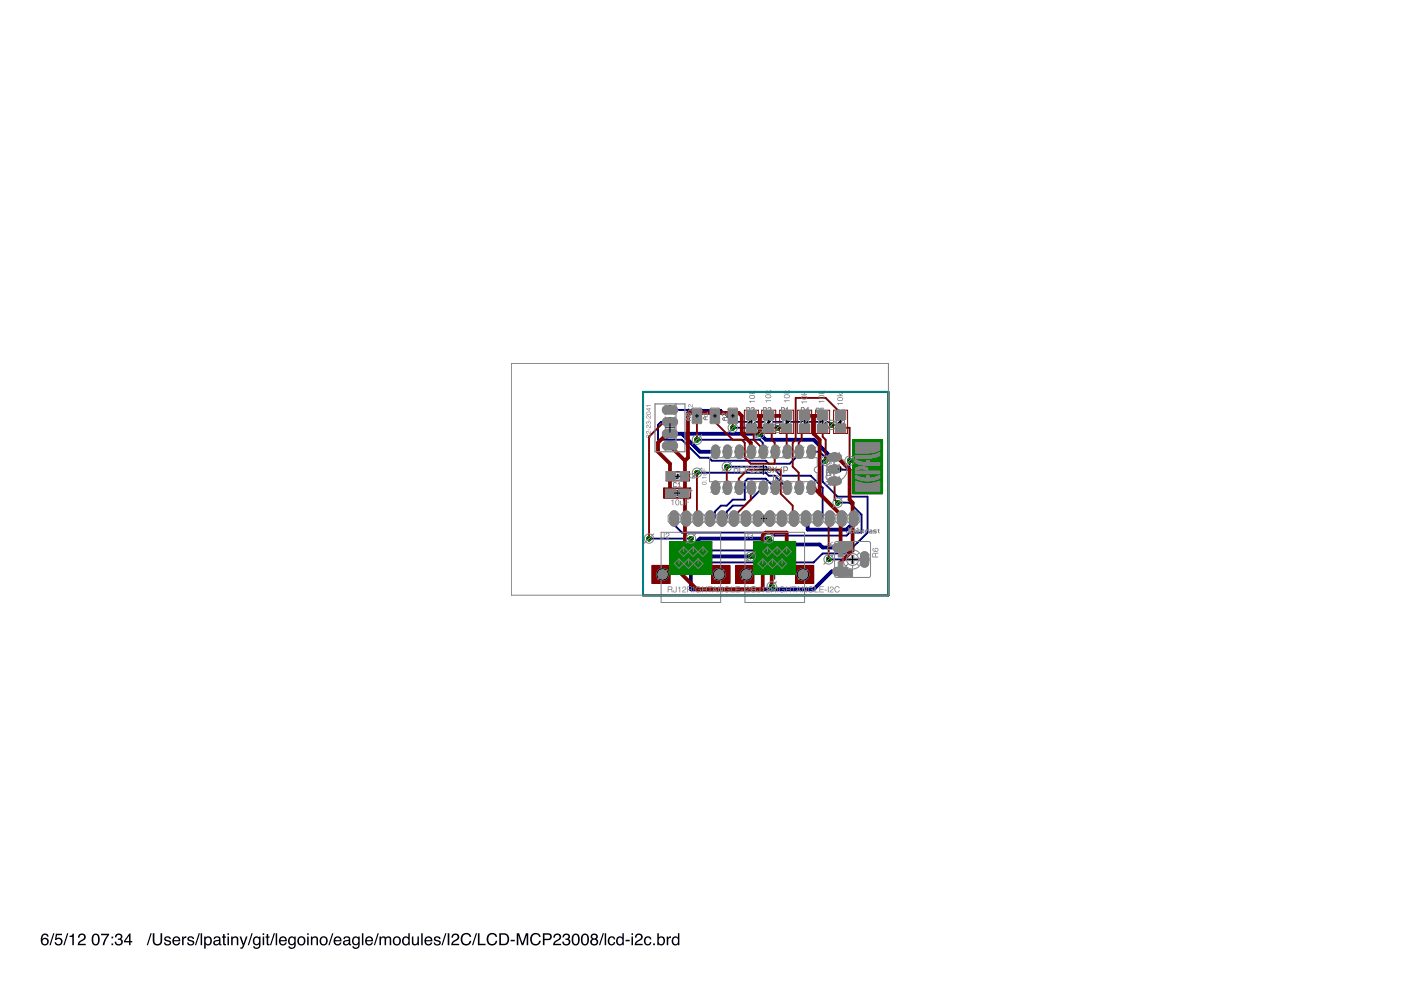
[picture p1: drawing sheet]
<svg xmlns="http://www.w3.org/2000/svg" width="297mm" height="210mm" viewBox="0 0 297 210" stroke-linecap="round" stroke-linejoin="round" font-family="sans-serif">
<path d="M9.1 198.1a.73 .73 0 0 1 .7-.2 .73 .73 0 0 1 .5 .7h-.3a.51 .51 0 0 0-.7-.4 .51 .51 0 0 0-.3 .7v.2a.82 .82 0 0 1 1.2 .1 .82 .82 0 0 1-.3 1.2 .82 .82 0 0 1-1.1-.4l-.1-1.2zM9 199.6a.55 .55 0 0 0 1.1 0 .55 .55 0 0 0-1.1 0zM11.3 197.9h.2l-.8 2.5h-.2zM11.8 198h1.3v.3h-1l-.1 .7a.85 .85 0 0 1 1.2 .4 .85 .85 0 0 1-.6 1.1 .85 .85 0 0 1-1-.7h.3a.55 .55 0 0 0 .8 .2 .55 .55 0 0 0 .1-.8 .55 .55 0 0 0-.9 .1h-.2zM14.2 197.9h.3l-.8 2.5h-.3zM14.7 198.4l.5-.1 .2-.4h.3v2.5h-.4v-1.7h-.6zM16.8 198.1a.81 .81 0 0 1 1.3 .2 .81 .81 0 0 1-.6 1.2l-.7 .6h1.4v.3h-1.7a1.39 1.39 0 0 1 1.1-1.3 .5 .5 0 0 0 .2-.6 .5 .5 0 0 0-.6-.3 .5 .5 0 0 0-.3 .6h-.4zM19.8 198.1a.91 .91 0 0 1 1.1 .1 .91 .91 0 0 1 .2 1 .9 .9 0 0 1-.3 1.1 .9 .9 0 0 1-1.2-.2 1.91 1.91 0 0 1 .2-2zM20 198.3a1.65 1.65 0 0 0 .1 1.9h.2a1.25 1.25 0 0 0 .2-2zM21.4 198h1.7v.2l-.7 1.3-.3 .9h-.3l.2-.7 .8-1.4h-1.4zM23.6 198.6h.4v.4h-.4zM23.6 200h.4v.4h-.4zM24.6 198.1a.72 .72 0 0 1 1.1-.1 .72 .72 0 0 1 0 1l-.1 .1a.8 .8 0 0 1 .2 1.2 .8 .8 0 0 1-1.1 .1l-.4-.8h.3a.51 .51 0 0 0 .5 .7 .51 .51 0 0 0 .5-.5 .51 .51 0 0 0-.5-.5l-.1-.3a.45 .45 0 0 0 .6-.3 .45 .45 0 0 0-.3-.5 .45 .45 0 0 0-.5 .2l-.1 .3h-.3zM27.4 198.4l-.8 1.1h.8zM27.4 197.9h.3v1.6h.3v.3h-.3v.6h-.3v-.6h-1.1v-.3zM31.9 197.9h.3l-.8 2.5h-.3zM32.4 197.9h.3v1.5a.65 .65 0 0 0 .7 .8 .65 .65 0 0 0 .6-.8v-1.5h.4v1.4a1.01 1.01 0 0 1-1 1.2 1.01 1.01 0 0 1-1-1.2zM35 198.7a.74 .74 0 0 1 1.2 .4h-.3a.39 .39 0 0 0-.4-.3 .39 .39 0 0 0-.3 .3l.1 .2a.79 .79 0 0 1 1 .7 .8 .8 0 0 1-.9 .5 .8 .8 0 0 1-.6-.7h.3a.45 .45 0 0 0 .4 .4 .45 .45 0 0 0 .5-.4l-.1-.1a.93 .93 0 0 1-1.1-.8zM36.8 198.8a.85 .85 0 0 1 1-.2 .85 .85 0 0 1 .4 1h-1.3a.53 .53 0 0 0 .4 .6 .53 .53 0 0 0 .6-.4h.3a.9 .9 0 0 1-1.3 .6 .9 .9 0 0 1-.3-1.4zM37 198.9l-.1 .4h1l-.3-.5zM38.6 198.6h.3v.3l.3-.4h.3v.4a.5 .5 0 0 0-.6 .4v1.1h-.3zM39.9 198.7a.74 .74 0 0 1 1.2 .4h-.3a.39 .39 0 0 0-.4-.3 .39 .39 0 0 0-.3 .3l.1 .2a.79 .79 0 0 1 1 .7 .8 .8 0 0 1-.9 .5 .8 .8 0 0 1-.6-.7h.3a.45 .45 0 0 0 .4 .4 .45 .45 0 0 0 .5-.4l-.1-.1a.93 .93 0 0 1-1.1-.8zM42.1 197.9h.3l-.8 2.5h-.3zM42.5 197.9h.4v2.5h-.4zM43.8 198.9a.71 .71 0 0 0-.2 .8 .71 .71 0 0 0 .7 .5 .72 .72 0 0 0 .3-.9 .72 .72 0 0 0-.7-.5zM43.3 198.6h.3v.2a.75 .75 0 0 1 .9-.2 .75 .75 0 0 1 .4 .8 .78 .78 0 0 1-.3 1 .78 .78 0 0 1-1-.2v.9h-.3zM45.6 199.8a.44 .44 0 0 0 .5 .4 .44 .44 0 0 0 .3-.7zM45.4 198.8a.8 .8 0 0 1 1.3 .2v1.1l.2 .1v.2h-.3l-.2-.2a.63 .63 0 0 1-.9 .2 .63 .63 0 0 1 0-1l.9-.2a.42 .42 0 0 0-.4-.5 .42 .42 0 0 0-.4 .4h-.3zM47.3 198h.3v.6h.3v.2h-.3v1.2l.3 .2v.2a.44 .44 0 0 1-.6-.4v-1.2h-.2v-.2h.2zM48.2 198.6h.3v1.8h-.3zM48.2 197.9h.3v.3h-.3zM49 198.6h.3v.2a.66 .66 0 0 1 .8-.3 .66 .66 0 0 1 .4 .7v1.2h-.3v-1.2a.46 .46 0 0 0-.5-.4 .46 .46 0 0 0-.4 .6v1h-.3zM50.8 198.6h.3l.5 1.5 .5-1.5h.4l-.8 2a.61 .61 0 0 1-.7 .5v-.2h.3l.2-.4zM53.3 197.9h.3l-.8 2.5h-.3zM53.8 198.8l.6-.3 .5 .3v-.2h.3v1.7a.81 .81 0 0 1-.6 .9 .81 .81 0 0 1-.9-.6h.3a.53 .53 0 0 0 .7 .3 .53 .53 0 0 0 .2-.8 .8 .8 0 0 1-1 .2 .8 .8 0 0 1-.3-1.1zM54.1 198.9a.65 .65 0 0 0-.2 .9 .65 .65 0 0 0 .9 .2 .64 .64 0 0 0 .1-.8 .64 .64 0 0 0-.8-.3zM55.7 198.6h.3v1.8h-.3zM55.7 197.9h.3v.3h-.3zM56.5 198h.4v.6h.3v.2h-.3v1.2l.3 .2v.2a.44 .44 0 0 1-.7-.4v-1.2h-.2v-.2h.2zM58 197.9h.3l-.8 2.5h-.3zM58.5 197.9h.3v2.5h-.3zM59.4 198.8a.85 .85 0 0 1 1-.2 .85 .85 0 0 1 .4 1h-1.3a.53 .53 0 0 0 .4 .6 .53 .53 0 0 0 .6-.4h.3a.9 .9 0 0 1-1.3 .6 .9 .9 0 0 1-.3-1.4zM59.6 198.9l-.1 .4h1l-.3-.5zM61.3 198.8l.5-.3 .6 .3v-.2h.3v1.7a.81 .81 0 0 1-.6 .9 .81 .81 0 0 1-1-.6h.3a.53 .53 0 0 0 .8 .3 .53 .53 0 0 0 .2-.8 .8 .8 0 0 1-1.1 .2 .8 .8 0 0 1-.2-1.1zM61.6 198.9a.65 .65 0 0 0-.2 .9 .65 .65 0 0 0 .8 .2 .64 .64 0 0 0 .2-.8 .64 .64 0 0 0-.8-.3zM63.6 198.9a.66 .66 0 0 0-.2 .9 .66 .66 0 0 0 .9 .2 .67 .67 0 0 0 .1-.9 .67 .67 0 0 0-.8-.2zM63.3 198.8a.92 .92 0 0 1 1.2 .1 .92 .92 0 0 1 0 1.2 .92 .92 0 0 1-1.2 .1l-.3-.7zM65.1 198.6h.3v1.8h-.3zM65.1 197.9h.3v.3h-.3zM65.9 198.6h.3v.2a.66 .66 0 0 1 .8-.3 .66 .66 0 0 1 .4 .7v1.2h-.3v-1.2a.46 .46 0 0 0-.6-.4 .46 .46 0 0 0-.3 .6v1h-.3zM68.3 198.9a.66 .66 0 0 0-.2 .9 .66 .66 0 0 0 .9 .2 .67 .67 0 0 0 .1-.9 .67 .67 0 0 0-.8-.2zM68 198.8a.92 .92 0 0 1 1.2 .1 .92 .92 0 0 1 0 1.2 .92 .92 0 0 1-1.2 .1l-.2-.7zM70.4 197.9h.3l-.8 2.5h-.3zM71 198.8a.85 .85 0 0 1 1-.2 .85 .85 0 0 1 .4 1h-1.3a.53 .53 0 0 0 .4 .6 .53 .53 0 0 0 .6-.4h.3a.9 .9 0 0 1-1.3 .6 .9 .9 0 0 1-.3-1.4zM71.2 198.9l-.1 .4h1l-.3-.5zM73.1 199.8a.44 .44 0 0 0 .5 .4 .44 .44 0 0 0 .3-.7zM72.9 198.8a.8 .8 0 0 1 1.3 .2l.1 1.1 .2 .1v.2h-.4l-.1-.2a.63 .63 0 0 1-1 .2 .63 .63 0 0 1 0-1l.9-.2a.42 .42 0 0 0-.4-.5 .42 .42 0 0 0-.4 .4h-.3zM74.9 198.8l.5-.3 .6 .3v-.2h.3v1.7a.81 .81 0 0 1-.7 .9 .81 .81 0 0 1-.9-.6h.3a.53 .53 0 0 0 .7 .3 .53 .53 0 0 0 .3-.8 .8 .8 0 0 1-1.1 .2 .8 .8 0 0 1-.2-1.1zM75.1 198.9a.65 .65 0 0 0-.2 .9 .65 .65 0 0 0 .9 .2 .64 .64 0 0 0 .2-.8 .64 .64 0 0 0-.9-.3zM76.7 197.9h.3v2.5h-.3zM77.6 198.8a.85 .85 0 0 1 1.1-.2 .85 .85 0 0 1 .4 1h-1.4a.53 .53 0 0 0 .4 .6 .53 .53 0 0 0 .7-.4h.3a.9 .9 0 0 1-1.3 .6 .9 .9 0 0 1-.3-1.4zM77.9 198.9l-.2 .4h1.1l-.4-.5zM80.1 197.9h.2l-.8 2.5h-.3zM80.5 198.6h.3v.2a.6 .6 0 0 1 1 0 .62 .62 0 0 1 .7-.3 .62 .62 0 0 1 .4 .7v1.2h-.3v-1.3a.4 .4 0 0 0-.5-.3 .4 .4 0 0 0-.2 .5v1.1h-.4v-1.2a.42 .42 0 0 0-.5-.4 .42 .42 0 0 0-.2 .6v1h-.3zM83.8 198.9a.66 .66 0 0 0-.2 .9 .66 .66 0 0 0 1 .2 .67 .67 0 0 0 .1-.9 .67 .67 0 0 0-.9-.2zM83.5 198.8a.92 .92 0 0 1 1.3 .1 .92 .92 0 0 1-.1 1.2 .92 .92 0 0 1-1.2 .1l-.2-.7zM85.7 199a.64 .64 0 0 0-.1 .8 .64 .64 0 0 0 .8 .2 .64 .64 0 0 0 .2-.9 .64 .64 0 0 0-.9-.1zM85.6 198.7l.6-.2 .4 .3v-.9h.3v2.5h-.3v-.3a.8 .8 0 0 1-1.1 .2 .8 .8 0 0 1-.2-1zM87.3 198.6h.3v1.2a.47 .47 0 0 0 .7 .4 .47 .47 0 0 0 .2-.7v-.9h.3v1.8h-.3v-.3a.64 .64 0 0 1-.7 .3 .64 .64 0 0 1-.5-.6zM89.3 197.9h.3v2.5h-.3zM90.2 198.8a.85 .85 0 0 1 1.1-.2 .85 .85 0 0 1 .4 1h-1.4a.53 .53 0 0 0 .4 .6 .53 .53 0 0 0 .6-.4h.3a.9 .9 0 0 1-1.2 .6 .9 .9 0 0 1-.3-1.4zM90.5 198.9l-.2 .4h1l-.3-.5zM92.2 198.7a.74 .74 0 0 1 1.2 .4h-.3a.39 .39 0 0 0-.4-.3 .39 .39 0 0 0-.4 .3l.2 .2a.79 .79 0 0 1 .9 .7 .8 .8 0 0 1-.8 .5 .8 .8 0 0 1-.7-.7h.3a.45 .45 0 0 0 .5 .4 .45 .45 0 0 0 .4-.4l-.1-.1a.93 .93 0 0 1-1-.8zM94.4 197.9h.3l-.8 2.5h-.3zM94.9 197.9h.4v2.5h-.4zM96 198.1a.81 .81 0 0 1 1.3 .2 .81 .81 0 0 1-.6 1.2l-.7 .6h1.4v.3h-1.7a1.39 1.39 0 0 1 1.1-1.3 .5 .5 0 0 0 .2-.6 .5 .5 0 0 0-.7-.3 .5 .5 0 0 0-.3 .6h-.3zM98 198.2a1.1 1.1 0 0 1 1.1-.4 1.1 1.1 0 0 1 .8 .8h-.3a.82 .82 0 0 0-1.1-.5 .82 .82 0 0 0-.5 1.1 .8 .8 0 0 0 .6 .9 .8 .8 0 0 0 1-.6h.3a1.17 1.17 0 0 1-1.4 .9 1.17 1.17 0 0 1-.8-1.6zM100.9 197.9h.2l-.8 2.5h-.2zM101.3 197.9h.4v2.2h1.3v.3h-1.7zM103.5 198.2a1.1 1.1 0 0 1 1.1-.4 1.1 1.1 0 0 1 .8 .8h-.3a.82 .82 0 0 0-1.1-.5 .82 .82 0 0 0-.5 1.1 .8 .8 0 0 0 .6 .9 .8 .8 0 0 0 1-.6h.3a1.17 1.17 0 0 1-1.4 .9 1.17 1.17 0 0 1-.8-1.6zM106.2 198.2v1.9h.6a.99 .99 0 0 0 .8-1 .99 .99 0 0 0-.8-.9zM105.9 197.9h1a1.29 1.29 0 0 1 1.1 1.2 1.29 1.29 0 0 1-1.1 1.3h-1zM108.3 199.3h.8v.3h-.8zM109.6 197.9h.5l.7 2.1 .7-2.1h.5v2.5h-.3v-2.1l-.7 2.1h-.4l-.7-2.1v2.1h-.3zM112.7 198.2a1.1 1.1 0 0 1 1.1-.4 1.1 1.1 0 0 1 .8 .8h-.3a.82 .82 0 0 0-1-.5 .82 .82 0 0 0-.5 1.1 .8 .8 0 0 0 .6 .9 .8 .8 0 0 0 .9-.6h.4a1.17 1.17 0 0 1-1.5 .9 1.17 1.17 0 0 1-.8-1.6zM115.1 197.9h1.1a.73 .73 0 0 1 .8 .7 .73 .73 0 0 1-.8 .7h-.8v1.1h-.3zM115.4 198.2v.8h.7a.45 .45 0 0 0 .5-.4 .45 .45 0 0 0-.5-.4zM117.6 198.1a.81 .81 0 0 1 1.3 .2 .81 .81 0 0 1-.6 1.2l-.7 .6h1.4v.3h-1.7a1.39 1.39 0 0 1 1.1-1.3 .5 .5 0 0 0 .2-.6 .5 .5 0 0 0-.7-.3 .5 .5 0 0 0-.3 .6h-.3zM119.5 198.1a.72 .72 0 0 1 1.1-.1 .72 .72 0 0 1 0 1l-.1 .1a.8 .8 0 0 1 .2 1.2 .8 .8 0 0 1-1.1 .1l-.4-.8h.3a.51 .51 0 0 0 .5 .7 .51 .51 0 0 0 .5-.5 .51 .51 0 0 0-.5-.5l-.1-.3a.45 .45 0 0 0 .6-.3 .45 .45 0 0 0-.3-.5 .45 .45 0 0 0-.5 .2l-.1 .3h-.3zM121.6 198.1a.91 .91 0 0 1 1 .1 .91 .91 0 0 1 .3 1 .9 .9 0 0 1-.4 1.1 .9 .9 0 0 1-1.1-.2 1.91 1.91 0 0 1 .2-2zM121.8 198.3a1.65 1.65 0 0 0 .1 1.9h.1a1.25 1.25 0 0 0 .2-2zM123.6 198.1a.91 .91 0 0 1 1 .1 .91 .91 0 0 1 .3 1 .9 .9 0 0 1-.4 1.1 .9 .9 0 0 1-1.2-.2 1.91 1.91 0 0 1 .3-2zM123.7 198.3a1.65 1.65 0 0 0 .1 1.9h.2a1.25 1.25 0 0 0 .2-2zM125.5 198.6a.45 .45 0 0 0 .9 0 .45 .45 0 0 0-.9 0zM125.5 199.7a.51 .51 0 0 0 1 0 .51 .51 0 0 0-1 0zM125.4 198.1a.7 .7 0 0 1 1.1-.1 .7 .7 0 0 1-.1 1.1 .77 .77 0 0 1 .2 1.1 .77 .77 0 0 1-1.2 0 .77 .77 0 0 1 .2-1.1l-.4-.5zM127.8 197.9h.3l-.9 2.5h-.2zM128.2 197.9h.3v2.5h-.3zM129.1 198.8a.76 .76 0 0 1 .8-.3 .76 .76 0 0 1 .5 .7h-.3a.51 .51 0 0 0-.6-.4 .51 .51 0 0 0-.3 .7 .49 .49 0 0 0 .3 .7 .49 .49 0 0 0 .6-.4h.3a.83 .83 0 0 1-1 .6 .83 .83 0 0 1-.5-1.2zM131.1 199a.64 .64 0 0 0-.1 .8 .64 .64 0 0 0 .8 .2 .64 .64 0 0 0 .1-.9 .64 .64 0 0 0-.8-.1zM131 198.7l.6-.2 .4 .3v-.9h.3v2.5h-.3v-.3a.8 .8 0 0 1-1.1 .2 .8 .8 0 0 1-.3-1zM132.6 199.3h.9v.3h-.9zM133.9 198.6h.3v1.8h-.3zM133.9 197.9h.3v.3h-.3zM134.9 198.1a.81 .81 0 0 1 1.3 .2 .81 .81 0 0 1-.6 1.2l-.7 .6h1.4v.3h-1.7a1.39 1.39 0 0 1 1.1-1.3 .5 .5 0 0 0 .2-.6 .5 .5 0 0 0-.7-.3 .5 .5 0 0 0-.3 .6h-.3zM136.8 198.8a.76 .76 0 0 1 .8-.3 .76 .76 0 0 1 .5 .7h-.3a.51 .51 0 0 0-.7-.4 .51 .51 0 0 0-.3 .7 .49 .49 0 0 0 .4 .7 .49 .49 0 0 0 .6-.4h.3a.83 .83 0 0 1-1.1 .6 .83 .83 0 0 1-.5-1.2zM138.5 200h.3v.4h-.3zM139.4 197.9h.3v.9a.81 .81 0 0 1 1-.1 .81 .81 0 0 1 .3 1 .73 .73 0 0 1-.5 .7 .73 .73 0 0 1-.8-.2v.2h-.3zM139.8 198.9a.64 .64 0 0 0-.1 .9 .64 .64 0 0 0 .9 .2 .65 .65 0 0 0 0-.9 .65 .65 0 0 0-.8-.2zM141.4 198.6h.3v.3l.3-.4h.3v.4a.5 .5 0 0 0-.6 .4v1.1h-.3zM142.9 199a.64 .64 0 0 0-.1 .8 .64 .64 0 0 0 .8 .2 .64 .64 0 0 0 .1-.9 .64 .64 0 0 0-.8-.1zM142.8 198.7l.6-.2 .3 .3v-.9h.3v2.5h-.2v-.3a.8 .8 0 0 1-1.1 .2 .8 .8 0 0 1-.3-1z" fill-rule="evenodd" fill="#000"/>
<g fill="#808080" stroke="#808080" stroke-width=".21">
<path d="M171.4 94.7a.77 .77 0 0 1 .8-.3 .77 .77 0 0 1 .6 .6v1.5a.77 .77 0 0 1-.8 .7 .77 .77 0 0 1-.8-.7v-1.5z"/>
<path d="M168.8 94.7a.77 .77 0 0 1 .9-.3 .77 .77 0 0 1 .5 .6v1.5a.77 .77 0 0 1-.7 .7 .77 .77 0 0 1-.8-.7v-1.5z"/>
<path d="M166.3 94.7a.77 .77 0 0 1 .8-.3 .77 .77 0 0 1 .6 .6v1.5a.77 .77 0 0 1-.8 .7 .77 .77 0 0 1-.7-.7v-1.5z"/>
<path d="M163.8 94.7a.77 .77 0 0 1 .8-.3 .77 .77 0 0 1 .5 .6v1.5a.77 .77 0 0 1-.7 .7 .77 .77 0 0 1-.8-.7v-1.5z"/>
<path d="M161.2 94.7a.77 .77 0 0 1 .8-.3 .77 .77 0 0 1 .6 .6v1.5a.77 .77 0 0 1-.8 .7 .77 .77 0 0 1-.7-.7v-1.5z"/>
<path d="M158.7 94.7a.77 .77 0 0 1 .8-.3 .77 .77 0 0 1 .6 .6v1.5a.77 .77 0 0 1-.8 .7 .77 .77 0 0 1-.8-.7v-1.5z"/>
<path d="M156.1 94.7a.77 .77 0 0 1 .9-.3 .77 .77 0 0 1 .5 .6v1.5a.77 .77 0 0 1-.7 .7 .77 .77 0 0 1-.8-.7v-1.5z"/>
<path d="M153.6 94.7a.77 .77 0 0 1 .8-.3 .77 .77 0 0 1 .6 .6v1.5a.77 .77 0 0 1-.8 .7 .77 .77 0 0 1-.7-.7v-1.5z"/>
<path d="M151.2 94.5a.76 .76 0 0 1 1.3 .5v1.5a.77 .77 0 0 1-.8 .7 .77 .77 0 0 1-.8-.7v-1.5z"/>
<path d="M151.2 102.1a.76 .76 0 0 1 1.3 .5v1.6a.77 .77 0 0 1-.8 .6 .77 .77 0 0 1-.8-.6v-1.6z"/>
<path d="M153.6 102.3a.77 .77 0 0 1 .8-.3 .77 .77 0 0 1 .6 .6v1.6a.77 .77 0 0 1-.8 .6 .77 .77 0 0 1-.7-.6v-1.6z"/>
<path d="M156.1 102.3a.77 .77 0 0 1 .9-.3 .77 .77 0 0 1 .5 .6v1.6a.77 .77 0 0 1-.7 .6 .77 .77 0 0 1-.8-.6v-1.6z"/>
<path d="M158.7 102.3a.77 .77 0 0 1 .8-.3 .77 .77 0 0 1 .6 .6v1.6a.77 .77 0 0 1-.8 .6 .77 .77 0 0 1-.8-.6v-1.6z"/>
<path d="M161.2 102.3a.77 .77 0 0 1 .8-.3 .77 .77 0 0 1 .6 .6v1.6a.77 .77 0 0 1-.8 .6 .77 .77 0 0 1-.7-.6v-1.6z"/>
<path d="M163.8 102.3a.77 .77 0 0 1 .8-.3 .77 .77 0 0 1 .5 .6v1.6a.77 .77 0 0 1-.7 .6 .77 .77 0 0 1-.8-.6v-1.6z"/>
<path d="M166.3 102.3a.77 .77 0 0 1 .8-.3 .77 .77 0 0 1 .6 .6v1.6a.77 .77 0 0 1-.8 .6 .77 .77 0 0 1-.7-.6v-1.6z"/>
<path d="M168.8 102.3a.77 .77 0 0 1 .9-.3 .77 .77 0 0 1 .5 .6v1.6a.77 .77 0 0 1-.7 .6 .77 .77 0 0 1-.8-.6v-1.6z"/>
<path d="M171.4 102.3a.77 .77 0 0 1 .8-.3 .77 .77 0 0 1 .6 .6v1.6a.77 .77 0 0 1-.8 .6 .77 .77 0 0 1-.8-.6v-1.6z"/>
<path d="M175.7 101.5l.5-.3h1.5a.77 .77 0 0 1 .7 .8 .77 .77 0 0 1-.7 .8h-1.5a.76 .76 0 0 1-.5-1.3z"/>
<path d="M175.7 96.5l.5-.3h1.5a.77 .77 0 0 1 .7 .7 .77 .77 0 0 1-.7 .8h-1.5a.76 .76 0 0 1-.5-1.2z"/>
<path d="M175.7 99l.5-.3h1.5a.77 .77 0 0 1 .7 .8 .77 .77 0 0 1-.7 .7h-1.5a.76 .76 0 0 1-.5-1.2z"/>
<path d="M180.3 108.6a.88 .88 0 0 1 .9-.3 .88 .88 0 0 1 .7 .8v1.7a.87 .87 0 0 1-.9 .8 .87 .87 0 0 1-.9-.8v-1.7z"/>
<path d="M177.8 108.6a.88 .88 0 0 1 .9-.3 .88 .88 0 0 1 .6 .8v1.7a.87 .87 0 0 1-.8 .8 .87 .87 0 0 1-.9-.8v-1.7z"/>
<path d="M175.2 108.6a.88 .88 0 0 1 1-.3 .88 .88 0 0 1 .6 .8v1.7a.87 .87 0 0 1-.9 .8 .87 .87 0 0 1-.8-.8v-1.7z"/>
<path d="M172.7 108.6a.88 .88 0 0 1 .9-.3 .88 .88 0 0 1 .7 .8v1.7a.87 .87 0 0 1-.9 .8 .87 .87 0 0 1-.9-.8v-1.7z"/>
<path d="M170.2 108.6a.88 .88 0 0 1 .9-.3 .88 .88 0 0 1 .6 .8v1.7a.87 .87 0 0 1-.8 .8 .87 .87 0 0 1-.9-.8v-1.7z"/>
<path d="M167.6 108.6a.88 .88 0 0 1 .9-.3 .88 .88 0 0 1 .7 .8v1.7a.87 .87 0 0 1-.9 .8 .87 .87 0 0 1-.9-.8v-1.7z"/>
<path d="M165.1 108.6a.88 .88 0 0 1 .9-.3 .88 .88 0 0 1 .6 .8v1.7a.87 .87 0 0 1-.8 .8 .87 .87 0 0 1-.9-.8v-1.7z"/>
<path d="M162.5 108.6a.88 .88 0 0 1 1-.3 .88 .88 0 0 1 .6 .8v1.7a.87 .87 0 0 1-.9 .8 .87 .87 0 0 1-.8-.8v-1.7z"/>
<path d="M160 108.6a.88 .88 0 0 1 .9-.3 .88 .88 0 0 1 .7 .8v1.7a.87 .87 0 0 1-.9 .8 .87 .87 0 0 1-.9-.8v-1.7z"/>
<path d="M157.5 108.6a.88 .88 0 0 1 .9-.3 .88 .88 0 0 1 .6 .8v1.7a.87 .87 0 0 1-.8 .8 .87 .87 0 0 1-.9-.8v-1.7z"/>
<path d="M154.9 108.6a.88 .88 0 0 1 .9-.3 .88 .88 0 0 1 .7 .8v1.7a.87 .87 0 0 1-.9 .8 .87 .87 0 0 1-.9-.8v-1.7z"/>
<path d="M152.4 108.6a.88 .88 0 0 1 .9-.3 .88 .88 0 0 1 .7 .8v1.7a.87 .87 0 0 1-.9 .8 .87 .87 0 0 1-.9-.8v-1.7z"/>
<path d="M149.9 108.6a.88 .88 0 0 1 .9-.3 .88 .88 0 0 1 .6 .8v1.7a.87 .87 0 0 1-.8 .8 .87 .87 0 0 1-.9-.8v-1.7z"/>
<path d="M147.3 108.6a.88 .88 0 0 1 .9-.3 .88 .88 0 0 1 .7 .8v1.7a.87 .87 0 0 1-.9 .8 .87 .87 0 0 1-.8-.8v-1.7z"/>
<path d="M144.8 108.6a.88 .88 0 0 1 .9-.3 .88 .88 0 0 1 .6 .8v1.7a.87 .87 0 0 1-.8 .8 .87 .87 0 0 1-.9-.8v-1.7z"/>
<path d="M142.2 108.6a.88 .88 0 0 1 1-.3 .88 .88 0 0 1 .6 .8v1.7a.87 .87 0 0 1-.9 .8 .87 .87 0 0 1-.8-.8v-1.7z"/>
<path d="M182.6 117.3a.88 .88 0 0 1 .9-.3 .88 .88 0 0 1 .7 .8v1.7a.87 .87 0 0 1-.9 .8 .87 .87 0 0 1-.9-.8v-1.7z"/>
<path d="M176.8 115.5l.6-.3h1.7a.87 .87 0 0 1 .8 .9 .87 .87 0 0 1-.8 .8h-1.7a.88 .88 0 0 1-.6-1.4z"/>
<path d="M176.8 120.6l.6-.3h1.7a.87 .87 0 0 1 .8 .9 .87 .87 0 0 1-.8 .8h-1.7a.88 .88 0 0 1-.6-1.4z"/>
<path d="M140.6 86.4l.6-.3h1.7a.87 .87 0 0 1 .8 .8 .87 .87 0 0 1-.8 .9h-1.7a.87 .87 0 0 1-.6-1.4z"/>
<path d="M140.6 88.9l.6-.3h1.7a.87 .87 0 0 1 .8 .9 .87 .87 0 0 1-.8 .8h-1.7a.87 .87 0 0 1-.6-1.4z"/>
<path d="M140.6 91.5l.6-.4h1.7a.87 .87 0 0 1 .8 .9 .87 .87 0 0 1-.8 .8h-1.7a.87 .87 0 0 1-.6-1.3z"/>
<path d="M140.6 94l.6-.3h1.7a.87 .87 0 0 1 .8 .8 .87 .87 0 0 1-.8 .9h-1.7a.87 .87 0 0 1-.6-1.4z"/>
</g>
<g fill="#808080" stroke="#808080" stroke-width=".21">
<circle cx="144" cy="119.5" r=".76"/>
<circle cx="144.9" cy="117" r=".76"/>
<circle cx="146" cy="119.5" r=".76"/>
<circle cx="147" cy="117" r=".76"/>
<circle cx="148" cy="119.5" r=".76"/>
<circle cx="149" cy="117" r=".76"/>
<circle cx="140.5" cy="121.8" r="1.28"/>
<circle cx="152.5" cy="121.8" r="1.28"/>
<circle cx="161.7" cy="119.5" r=".76"/>
<circle cx="162.7" cy="117" r=".76"/>
<circle cx="163.8" cy="119.5" r=".76"/>
<circle cx="164.8" cy="117" r=".76"/>
<circle cx="165.8" cy="119.5" r=".76"/>
<circle cx="166.8" cy="117" r=".76"/>
<circle cx="158.3" cy="121.8" r="1.28"/>
<circle cx="170.3" cy="121.8" r="1.28"/>
</g>
<g fill="#000080" stroke="#000080" stroke-width=".21">
<path d="M180.8 93.2h6.3v11.5h-6.3z"/>
<path d="M138.2 119.9h3.8v3.8h-3.8z"/>
<path d="M150.9 119.9h3.8v3.8h-3.8z"/>
<path d="M156 119.9h3.8v3.8h-3.8z"/>
<path d="M168.7 119.9h3.8v3.8h-3.8z"/>
</g>
<path d="M142 92h19.1l1.2 1.2h10.2l3.8 3.8h.7v-.1M144.6 92l3.8 3.8h3.3M146 119.5l.5 .4v5.1h26l3.8-3.8h1.9M149 117v.3h1.3l.6 .7h8.3M170.9 109.9l.3 .5v1.9h8.3l1.9-1.9-.4-.5M178.2 116.1h-3.8l-.6-.7h-9.5l-1.3-1.2h-14.6l-1.3 1.2h-1.2l-1.3 1.3 .3 .3M163.6 124.3v.7" fill="none" stroke="#000080" stroke-width=".8"/>
<g fill="none" stroke="#000080" stroke-width=".4">
<path d="M142 89.5h-1.9l-.6 .6v3.1h5.1l3.8 3.8h1.9l.6 .7h11.4l.7 .6h4.4l2.6-2.5h-.5M142 86.9h10.8l2.6 2.6h20.3l.6 .6M147.8 93.2h13.3l.6 .7v1.9h.1M154.1 99h8.2l.7 .6h1.3l1.2 1.3h6.4l2.5 2.5v6.3h-.6l-.4 .2M155.4 90.7h9.5M172 95.8h1.8l1.2 1.2v.7h-.6v4.4l3.2 3.2h6.3v7.6l-4.4 4.4h-5.1l-1.9 2h-6.3l-1.9 1.9h-2.6l-1.9-1.9h-11.4l-.4 .2M180.1 97.7v1.9h-3.1v-.1M137.6 114.2h8.9M147 117l1.4-1.6h1.3l1.2 1.3h10.2l1.2-1.3h.7l1.3 1.3 .5 .3M147.8 100.2h14.5l.7 .7h1.3l2.6 2.5M161.8 103.4l-3.9 3.8h-2.5l-1.3 1.3v1.2h-.6l-.4 .2M164.4 103.4l-2.1-1.9h-3.8l-.6 .6v3.8h-2.5l-1.3 1.3h-1.3l-1.2 1.3v1.2h-.7l-.3 .2"/>
<path d="M175.7 118.6h7.6M177.6 106.6h2.5l2.6 2.5v3.8h-2.6l-.6 .7h-15.2l-.7-.7h-19l-1.9-1.9v-.6l.2-.5"/>
</g>
<path d="M172 95.1v1.3" fill="none" stroke="#008000" stroke-width="1.3"/>
<circle cx="172" cy="95.8" r=".4" fill="#fff" stroke="#000" stroke-width=".21"/>
<path d="M169.5 95.1v1.3" fill="none" stroke="#008000" stroke-width="1.3"/>
<circle cx="169.5" cy="95.8" r=".4" fill="#fff" stroke="#000" stroke-width=".21"/>
<path d="M166.9 95.1v1.3" fill="none" stroke="#008000" stroke-width="1.3"/>
<circle cx="166.9" cy="95.8" r=".4" fill="#fff" stroke="#000" stroke-width=".21"/>
<path d="M164.4 95.1v1.3" fill="none" stroke="#008000" stroke-width="1.3"/>
<circle cx="164.4" cy="95.8" r=".4" fill="#fff" stroke="#000" stroke-width=".21"/>
<path d="M161.8 95.1v1.3" fill="none" stroke="#008000" stroke-width="1.3"/>
<circle cx="161.8" cy="95.8" r=".4" fill="#fff" stroke="#000" stroke-width=".21"/>
<path d="M159.3 95.1v1.3" fill="none" stroke="#008000" stroke-width="1.3"/>
<circle cx="159.3" cy="95.8" r=".4" fill="#fff" stroke="#000" stroke-width=".21"/>
<path d="M156.8 95.1v1.3" fill="none" stroke="#008000" stroke-width="1.3"/>
<circle cx="156.8" cy="95.8" r=".4" fill="#fff" stroke="#000" stroke-width=".21"/>
<path d="M154.2 95.1v1.3" fill="none" stroke="#008000" stroke-width="1.3"/>
<circle cx="154.2" cy="95.8" r=".4" fill="#fff" stroke="#000" stroke-width=".21"/>
<path d="M151.7 95.1v1.3" fill="none" stroke="#008000" stroke-width="1.3"/>
<circle cx="151.7" cy="95.8" r=".4" fill="#fff" stroke="#000" stroke-width=".21"/>
<path d="M151.7 102.7v1.4" fill="none" stroke="#008000" stroke-width="1.3"/>
<circle cx="151.7" cy="103.4" r=".4" fill="#fff" stroke="#000" stroke-width=".21"/>
<path d="M154.2 102.7v1.4" fill="none" stroke="#008000" stroke-width="1.3"/>
<circle cx="154.2" cy="103.4" r=".4" fill="#fff" stroke="#000" stroke-width=".21"/>
<path d="M156.8 102.7v1.4" fill="none" stroke="#008000" stroke-width="1.3"/>
<circle cx="156.8" cy="103.4" r=".4" fill="#fff" stroke="#000" stroke-width=".21"/>
<path d="M159.3 102.7v1.4" fill="none" stroke="#008000" stroke-width="1.3"/>
<circle cx="159.3" cy="103.4" r=".4" fill="#fff" stroke="#000" stroke-width=".21"/>
<path d="M161.8 102.7v1.4" fill="none" stroke="#008000" stroke-width="1.3"/>
<circle cx="161.8" cy="103.4" r=".4" fill="#fff" stroke="#000" stroke-width=".21"/>
<path d="M164.4 102.7v1.4" fill="none" stroke="#008000" stroke-width="1.3"/>
<circle cx="164.4" cy="103.4" r=".4" fill="#fff" stroke="#000" stroke-width=".21"/>
<path d="M166.9 102.7v1.4" fill="none" stroke="#008000" stroke-width="1.3"/>
<circle cx="166.9" cy="103.4" r=".4" fill="#fff" stroke="#000" stroke-width=".21"/>
<path d="M169.5 102.7v1.4" fill="none" stroke="#008000" stroke-width="1.3"/>
<circle cx="169.5" cy="103.4" r=".4" fill="#fff" stroke="#000" stroke-width=".21"/>
<path d="M172 102.7v1.4" fill="none" stroke="#008000" stroke-width="1.3"/>
<circle cx="172" cy="103.4" r=".4" fill="#fff" stroke="#000" stroke-width=".21"/>
<path d="M176.3 102h1.3" fill="none" stroke="#008000" stroke-width="1.3"/>
<circle cx="177" cy="102" r=".4" fill="#fff" stroke="#000" stroke-width=".21"/>
<path d="M176.3 96.9h1.3" fill="none" stroke="#008000" stroke-width="1.3"/>
<circle cx="177" cy="96.9" r=".4" fill="#fff" stroke="#000" stroke-width=".21"/>
<path d="M176.3 99.5h1.3" fill="none" stroke="#008000" stroke-width="1.3"/>
<circle cx="177" cy="99.5" r=".4" fill="#fff" stroke="#000" stroke-width=".21"/>
<path d="M181 109.2v1.5" fill="none" stroke="#008000" stroke-width="1.5"/>
<circle cx="181" cy="109.9" r=".51" fill="#fff" stroke="#000" stroke-width=".21"/>
<path d="M178.5 109.2v1.5" fill="none" stroke="#008000" stroke-width="1.5"/>
<circle cx="178.5" cy="109.9" r=".51" fill="#fff" stroke="#000" stroke-width=".21"/>
<path d="M175.9 109.2v1.5" fill="none" stroke="#008000" stroke-width="1.5"/>
<circle cx="175.9" cy="109.9" r=".51" fill="#fff" stroke="#000" stroke-width=".21"/>
<path d="M173.4 109.2v1.5" fill="none" stroke="#008000" stroke-width="1.5"/>
<circle cx="173.4" cy="109.9" r=".51" fill="#fff" stroke="#000" stroke-width=".21"/>
<path d="M170.9 109.2v1.5" fill="none" stroke="#008000" stroke-width="1.5"/>
<circle cx="170.9" cy="109.9" r=".51" fill="#fff" stroke="#000" stroke-width=".21"/>
<path d="M168.3 109.2v1.5" fill="none" stroke="#008000" stroke-width="1.5"/>
<circle cx="168.3" cy="109.9" r=".51" fill="#fff" stroke="#000" stroke-width=".21"/>
<path d="M165.8 109.2v1.5" fill="none" stroke="#008000" stroke-width="1.5"/>
<circle cx="165.8" cy="109.9" r=".51" fill="#fff" stroke="#000" stroke-width=".21"/>
<path d="M163.2 109.2v1.5" fill="none" stroke="#008000" stroke-width="1.5"/>
<circle cx="163.2" cy="109.9" r=".51" fill="#fff" stroke="#000" stroke-width=".21"/>
<path d="M160.7 109.2v1.5" fill="none" stroke="#008000" stroke-width="1.5"/>
<circle cx="160.7" cy="109.9" r=".51" fill="#fff" stroke="#000" stroke-width=".21"/>
<path d="M158.2 109.2v1.5" fill="none" stroke="#008000" stroke-width="1.5"/>
<circle cx="158.2" cy="109.9" r=".51" fill="#fff" stroke="#000" stroke-width=".21"/>
<path d="M155.6 109.2v1.5" fill="none" stroke="#008000" stroke-width="1.5"/>
<circle cx="155.6" cy="109.9" r=".51" fill="#fff" stroke="#000" stroke-width=".21"/>
<path d="M153.1 109.2v1.5" fill="none" stroke="#008000" stroke-width="1.5"/>
<circle cx="153.1" cy="109.9" r=".51" fill="#fff" stroke="#000" stroke-width=".21"/>
<path d="M150.6 109.2v1.5" fill="none" stroke="#008000" stroke-width="1.5"/>
<circle cx="150.6" cy="109.9" r=".51" fill="#fff" stroke="#000" stroke-width=".21"/>
<path d="M148 109.2v1.5" fill="none" stroke="#008000" stroke-width="1.5"/>
<circle cx="148" cy="109.9" r=".51" fill="#fff" stroke="#000" stroke-width=".21"/>
<path d="M145.5 109.2v1.5" fill="none" stroke="#008000" stroke-width="1.5"/>
<circle cx="145.5" cy="109.9" r=".51" fill="#fff" stroke="#000" stroke-width=".21"/>
<path d="M142.9 109.2v1.5" fill="none" stroke="#008000" stroke-width="1.5"/>
<circle cx="142.9" cy="109.9" r=".51" fill="#fff" stroke="#000" stroke-width=".21"/>
<circle cx="144" cy="119.5" r=".66" fill="#008000" stroke="#008000" stroke-width=".21"/>
<circle cx="144" cy="119.5" r=".4" fill="#fff" stroke="#000" stroke-width=".21"/>
<circle cx="144.9" cy="117" r=".66" fill="#008000" stroke="#008000" stroke-width=".21"/>
<circle cx="144.9" cy="117" r=".4" fill="#fff" stroke="#000" stroke-width=".21"/>
<circle cx="146" cy="119.5" r=".66" fill="#008000" stroke="#008000" stroke-width=".21"/>
<circle cx="146" cy="119.5" r=".4" fill="#fff" stroke="#000" stroke-width=".21"/>
<circle cx="147" cy="117" r=".66" fill="#008000" stroke="#008000" stroke-width=".21"/>
<circle cx="147" cy="117" r=".4" fill="#fff" stroke="#000" stroke-width=".21"/>
<circle cx="148" cy="119.5" r=".66" fill="#008000" stroke="#008000" stroke-width=".21"/>
<circle cx="148" cy="119.5" r=".4" fill="#fff" stroke="#000" stroke-width=".21"/>
<circle cx="149" cy="117" r=".66" fill="#008000" stroke="#008000" stroke-width=".21"/>
<circle cx="149" cy="117" r=".4" fill="#fff" stroke="#000" stroke-width=".21"/>
<circle cx="161.7" cy="119.5" r=".66" fill="#008000" stroke="#008000" stroke-width=".21"/>
<circle cx="161.7" cy="119.5" r=".4" fill="#fff" stroke="#000" stroke-width=".21"/>
<circle cx="162.7" cy="117" r=".66" fill="#008000" stroke="#008000" stroke-width=".21"/>
<circle cx="162.7" cy="117" r=".4" fill="#fff" stroke="#000" stroke-width=".21"/>
<circle cx="163.8" cy="119.5" r=".66" fill="#008000" stroke="#008000" stroke-width=".21"/>
<circle cx="163.8" cy="119.5" r=".4" fill="#fff" stroke="#000" stroke-width=".21"/>
<circle cx="164.8" cy="117" r=".66" fill="#008000" stroke="#008000" stroke-width=".21"/>
<circle cx="164.8" cy="117" r=".4" fill="#fff" stroke="#000" stroke-width=".21"/>
<circle cx="165.8" cy="119.5" r=".66" fill="#008000" stroke="#008000" stroke-width=".21"/>
<circle cx="165.8" cy="119.5" r=".4" fill="#fff" stroke="#000" stroke-width=".21"/>
<circle cx="166.8" cy="117" r=".66" fill="#008000" stroke="#008000" stroke-width=".21"/>
<circle cx="166.8" cy="117" r=".4" fill="#fff" stroke="#000" stroke-width=".21"/>
<path d="M183.3 117.9v1.5" fill="none" stroke="#008000" stroke-width="1.5"/>
<circle cx="183.3" cy="118.6" r=".51" fill="#fff" stroke="#000" stroke-width=".21"/>
<path d="M177.5 116.1h1.5" fill="none" stroke="#008000" stroke-width="1.5"/>
<circle cx="178.2" cy="116.1" r=".51" fill="#fff" stroke="#000" stroke-width=".21"/>
<path d="M177.5 121.2h1.5" fill="none" stroke="#008000" stroke-width="1.5"/>
<circle cx="178.2" cy="121.2" r=".51" fill="#fff" stroke="#000" stroke-width=".21"/>
<path d="M141.3 86.9h1.5" fill="none" stroke="#008000" stroke-width="1.5"/>
<circle cx="142" cy="86.9" r=".51" fill="#fff" stroke="#000" stroke-width=".21"/>
<path d="M141.3 89.5h1.5" fill="none" stroke="#008000" stroke-width="1.5"/>
<circle cx="142" cy="89.5" r=".51" fill="#fff" stroke="#000" stroke-width=".21"/>
<path d="M141.3 92h1.5" fill="none" stroke="#008000" stroke-width="1.5"/>
<circle cx="142" cy="92" r=".51" fill="#fff" stroke="#000" stroke-width=".21"/>
<path d="M141.3 94.5h1.5" fill="none" stroke="#008000" stroke-width="1.5"/>
<circle cx="142" cy="94.5" r=".51" fill="#fff" stroke="#000" stroke-width=".21"/>
<circle cx="163" cy="114.2" r=".44" fill="#008000" stroke="#008000" stroke-width=".21"/>
<circle cx="163" cy="114.2" r=".23" fill="#fff" stroke="#000" stroke-width=".21"/>
<circle cx="161.1" cy="92" r=".44" fill="#008000" stroke="#008000" stroke-width=".21"/>
<circle cx="161.1" cy="92" r=".23" fill="#fff" stroke="#000" stroke-width=".21"/>
<circle cx="163.6" cy="124.3" r=".44" fill="#008000" stroke="#008000" stroke-width=".21"/>
<circle cx="163.6" cy="124.3" r=".23" fill="#fff" stroke="#000" stroke-width=".21"/>
<circle cx="154.1" cy="99" r=".44" fill="#008000" stroke="#008000" stroke-width=".21"/>
<circle cx="154.1" cy="99" r=".23" fill="#fff" stroke="#000" stroke-width=".21"/>
<circle cx="147.8" cy="100.2" r=".44" fill="#008000" stroke="#008000" stroke-width=".21"/>
<circle cx="147.8" cy="100.2" r=".23" fill="#fff" stroke="#000" stroke-width=".21"/>
<circle cx="147.8" cy="93.2" r=".44" fill="#008000" stroke="#008000" stroke-width=".21"/>
<circle cx="147.8" cy="93.2" r=".23" fill="#fff" stroke="#000" stroke-width=".21"/>
<circle cx="155.4" cy="90.7" r=".44" fill="#008000" stroke="#008000" stroke-width=".21"/>
<circle cx="155.4" cy="90.7" r=".23" fill="#fff" stroke="#000" stroke-width=".21"/>
<circle cx="164.9" cy="90.7" r=".44" fill="#008000" stroke="#008000" stroke-width=".21"/>
<circle cx="164.9" cy="90.7" r=".23" fill="#fff" stroke="#000" stroke-width=".21"/>
<circle cx="177.6" cy="106.6" r=".44" fill="#008000" stroke="#008000" stroke-width=".21"/>
<circle cx="177.6" cy="106.6" r=".23" fill="#fff" stroke="#000" stroke-width=".21"/>
<circle cx="180.1" cy="97.7" r=".44" fill="#008000" stroke="#008000" stroke-width=".21"/>
<circle cx="180.1" cy="97.7" r=".23" fill="#fff" stroke="#000" stroke-width=".21"/>
<circle cx="175.7" cy="118.6" r=".44" fill="#008000" stroke="#008000" stroke-width=".21"/>
<circle cx="175.7" cy="118.6" r=".23" fill="#fff" stroke="#000" stroke-width=".21"/>
<circle cx="175" cy="97.7" r=".44" fill="#008000" stroke="#008000" stroke-width=".21"/>
<circle cx="175" cy="97.7" r=".23" fill="#fff" stroke="#000" stroke-width=".21"/>
<circle cx="176.3" cy="90.1" r=".44" fill="#008000" stroke="#008000" stroke-width=".21"/>
<circle cx="176.3" cy="90.1" r=".23" fill="#fff" stroke="#000" stroke-width=".21"/>
<circle cx="146.5" cy="114.2" r=".44" fill="#008000" stroke="#008000" stroke-width=".21"/>
<circle cx="146.5" cy="114.2" r=".23" fill="#fff" stroke="#000" stroke-width=".21"/>
<circle cx="137.6" cy="114.2" r=".44" fill="#008000" stroke="#008000" stroke-width=".21"/>
<circle cx="137.6" cy="114.2" r=".23" fill="#fff" stroke="#000" stroke-width=".21"/>
<circle cx="159.2" cy="118" r=".44" fill="#008000" stroke="#008000" stroke-width=".21"/>
<circle cx="159.2" cy="118" r=".23" fill="#fff" stroke="#000" stroke-width=".21"/>
<circle cx="172" cy="95.8" r=".66" fill="#008000" stroke="#008000" stroke-width=".21"/>
<circle cx="172" cy="95.8" r=".4" fill="#fff" stroke="#000" stroke-width=".21"/>
<circle cx="169.5" cy="95.8" r=".66" fill="#008000" stroke="#008000" stroke-width=".21"/>
<circle cx="169.5" cy="95.8" r=".4" fill="#fff" stroke="#000" stroke-width=".21"/>
<circle cx="166.9" cy="95.8" r=".66" fill="#008000" stroke="#008000" stroke-width=".21"/>
<circle cx="166.9" cy="95.8" r=".4" fill="#fff" stroke="#000" stroke-width=".21"/>
<circle cx="164.4" cy="95.8" r=".66" fill="#008000" stroke="#008000" stroke-width=".21"/>
<circle cx="164.4" cy="95.8" r=".4" fill="#fff" stroke="#000" stroke-width=".21"/>
<circle cx="161.8" cy="95.8" r=".66" fill="#008000" stroke="#008000" stroke-width=".21"/>
<circle cx="161.8" cy="95.8" r=".4" fill="#fff" stroke="#000" stroke-width=".21"/>
<circle cx="159.3" cy="95.8" r=".66" fill="#008000" stroke="#008000" stroke-width=".21"/>
<circle cx="159.3" cy="95.8" r=".4" fill="#fff" stroke="#000" stroke-width=".21"/>
<circle cx="156.8" cy="95.8" r=".66" fill="#008000" stroke="#008000" stroke-width=".21"/>
<circle cx="156.8" cy="95.8" r=".4" fill="#fff" stroke="#000" stroke-width=".21"/>
<circle cx="154.2" cy="95.8" r=".66" fill="#008000" stroke="#008000" stroke-width=".21"/>
<circle cx="154.2" cy="95.8" r=".4" fill="#fff" stroke="#000" stroke-width=".21"/>
<circle cx="151.7" cy="95.8" r=".66" fill="#008000" stroke="#008000" stroke-width=".21"/>
<circle cx="151.7" cy="95.8" r=".4" fill="#fff" stroke="#000" stroke-width=".21"/>
<circle cx="151.7" cy="103.4" r=".66" fill="#008000" stroke="#008000" stroke-width=".21"/>
<circle cx="151.7" cy="103.4" r=".4" fill="#fff" stroke="#000" stroke-width=".21"/>
<circle cx="154.2" cy="103.4" r=".66" fill="#008000" stroke="#008000" stroke-width=".21"/>
<circle cx="154.2" cy="103.4" r=".4" fill="#fff" stroke="#000" stroke-width=".21"/>
<circle cx="156.8" cy="103.4" r=".66" fill="#008000" stroke="#008000" stroke-width=".21"/>
<circle cx="156.8" cy="103.4" r=".4" fill="#fff" stroke="#000" stroke-width=".21"/>
<circle cx="159.3" cy="103.4" r=".66" fill="#008000" stroke="#008000" stroke-width=".21"/>
<circle cx="159.3" cy="103.4" r=".4" fill="#fff" stroke="#000" stroke-width=".21"/>
<circle cx="161.8" cy="103.4" r=".66" fill="#008000" stroke="#008000" stroke-width=".21"/>
<circle cx="161.8" cy="103.4" r=".4" fill="#fff" stroke="#000" stroke-width=".21"/>
<circle cx="164.4" cy="103.4" r=".66" fill="#008000" stroke="#008000" stroke-width=".21"/>
<circle cx="164.4" cy="103.4" r=".4" fill="#fff" stroke="#000" stroke-width=".21"/>
<circle cx="166.9" cy="103.4" r=".66" fill="#008000" stroke="#008000" stroke-width=".21"/>
<circle cx="166.9" cy="103.4" r=".4" fill="#fff" stroke="#000" stroke-width=".21"/>
<circle cx="169.5" cy="103.4" r=".66" fill="#008000" stroke="#008000" stroke-width=".21"/>
<circle cx="169.5" cy="103.4" r=".4" fill="#fff" stroke="#000" stroke-width=".21"/>
<circle cx="172" cy="103.4" r=".66" fill="#008000" stroke="#008000" stroke-width=".21"/>
<circle cx="172" cy="103.4" r=".4" fill="#fff" stroke="#000" stroke-width=".21"/>
<circle cx="177" cy="102" r=".66" fill="#008000" stroke="#008000" stroke-width=".21"/>
<circle cx="177" cy="102" r=".4" fill="#fff" stroke="#000" stroke-width=".21"/>
<circle cx="177" cy="96.9" r=".66" fill="#008000" stroke="#008000" stroke-width=".21"/>
<circle cx="177" cy="96.9" r=".4" fill="#fff" stroke="#000" stroke-width=".21"/>
<circle cx="177" cy="99.5" r=".66" fill="#008000" stroke="#008000" stroke-width=".21"/>
<circle cx="177" cy="99.5" r=".4" fill="#fff" stroke="#000" stroke-width=".21"/>
<circle cx="181" cy="109.9" r=".76" fill="#008000" stroke="#008000" stroke-width=".21"/>
<circle cx="181" cy="109.9" r=".51" fill="#fff" stroke="#000" stroke-width=".21"/>
<circle cx="178.5" cy="109.9" r=".76" fill="#008000" stroke="#008000" stroke-width=".21"/>
<circle cx="178.5" cy="109.9" r=".51" fill="#fff" stroke="#000" stroke-width=".21"/>
<circle cx="175.9" cy="109.9" r=".76" fill="#008000" stroke="#008000" stroke-width=".21"/>
<circle cx="175.9" cy="109.9" r=".51" fill="#fff" stroke="#000" stroke-width=".21"/>
<circle cx="173.4" cy="109.9" r=".76" fill="#008000" stroke="#008000" stroke-width=".21"/>
<circle cx="173.4" cy="109.9" r=".51" fill="#fff" stroke="#000" stroke-width=".21"/>
<circle cx="170.9" cy="109.9" r=".76" fill="#008000" stroke="#008000" stroke-width=".21"/>
<circle cx="170.9" cy="109.9" r=".51" fill="#fff" stroke="#000" stroke-width=".21"/>
<circle cx="168.3" cy="109.9" r=".76" fill="#008000" stroke="#008000" stroke-width=".21"/>
<circle cx="168.3" cy="109.9" r=".51" fill="#fff" stroke="#000" stroke-width=".21"/>
<circle cx="165.8" cy="109.9" r=".76" fill="#008000" stroke="#008000" stroke-width=".21"/>
<circle cx="165.8" cy="109.9" r=".51" fill="#fff" stroke="#000" stroke-width=".21"/>
<circle cx="163.2" cy="109.9" r=".76" fill="#008000" stroke="#008000" stroke-width=".21"/>
<circle cx="163.2" cy="109.9" r=".51" fill="#fff" stroke="#000" stroke-width=".21"/>
<circle cx="160.7" cy="109.9" r=".76" fill="#008000" stroke="#008000" stroke-width=".21"/>
<circle cx="160.7" cy="109.9" r=".51" fill="#fff" stroke="#000" stroke-width=".21"/>
<circle cx="158.2" cy="109.9" r=".76" fill="#008000" stroke="#008000" stroke-width=".21"/>
<circle cx="158.2" cy="109.9" r=".51" fill="#fff" stroke="#000" stroke-width=".21"/>
<circle cx="155.6" cy="109.9" r=".76" fill="#008000" stroke="#008000" stroke-width=".21"/>
<circle cx="155.6" cy="109.9" r=".51" fill="#fff" stroke="#000" stroke-width=".21"/>
<circle cx="153.1" cy="109.9" r=".76" fill="#008000" stroke="#008000" stroke-width=".21"/>
<circle cx="153.1" cy="109.9" r=".51" fill="#fff" stroke="#000" stroke-width=".21"/>
<circle cx="150.6" cy="109.9" r=".76" fill="#008000" stroke="#008000" stroke-width=".21"/>
<circle cx="150.6" cy="109.9" r=".51" fill="#fff" stroke="#000" stroke-width=".21"/>
<circle cx="148" cy="109.9" r=".76" fill="#008000" stroke="#008000" stroke-width=".21"/>
<circle cx="148" cy="109.9" r=".51" fill="#fff" stroke="#000" stroke-width=".21"/>
<circle cx="145.5" cy="109.9" r=".76" fill="#008000" stroke="#008000" stroke-width=".21"/>
<circle cx="145.5" cy="109.9" r=".51" fill="#fff" stroke="#000" stroke-width=".21"/>
<circle cx="142.9" cy="109.9" r=".76" fill="#008000" stroke="#008000" stroke-width=".21"/>
<circle cx="142.9" cy="109.9" r=".51" fill="#fff" stroke="#000" stroke-width=".21"/>
<circle cx="144" cy="119.5" r=".66" fill="#008000" stroke="#008000" stroke-width=".21"/>
<circle cx="144" cy="119.5" r=".4" fill="#fff" stroke="#000" stroke-width=".21"/>
<circle cx="144.9" cy="117" r=".66" fill="#008000" stroke="#008000" stroke-width=".21"/>
<circle cx="144.9" cy="117" r=".4" fill="#fff" stroke="#000" stroke-width=".21"/>
<circle cx="146" cy="119.5" r=".66" fill="#008000" stroke="#008000" stroke-width=".21"/>
<circle cx="146" cy="119.5" r=".4" fill="#fff" stroke="#000" stroke-width=".21"/>
<circle cx="147" cy="117" r=".66" fill="#008000" stroke="#008000" stroke-width=".21"/>
<circle cx="147" cy="117" r=".4" fill="#fff" stroke="#000" stroke-width=".21"/>
<circle cx="148" cy="119.5" r=".66" fill="#008000" stroke="#008000" stroke-width=".21"/>
<circle cx="148" cy="119.5" r=".4" fill="#fff" stroke="#000" stroke-width=".21"/>
<circle cx="149" cy="117" r=".66" fill="#008000" stroke="#008000" stroke-width=".21"/>
<circle cx="149" cy="117" r=".4" fill="#fff" stroke="#000" stroke-width=".21"/>
<circle cx="161.7" cy="119.5" r=".66" fill="#008000" stroke="#008000" stroke-width=".21"/>
<circle cx="161.7" cy="119.5" r=".4" fill="#fff" stroke="#000" stroke-width=".21"/>
<circle cx="162.7" cy="117" r=".66" fill="#008000" stroke="#008000" stroke-width=".21"/>
<circle cx="162.7" cy="117" r=".4" fill="#fff" stroke="#000" stroke-width=".21"/>
<circle cx="163.8" cy="119.5" r=".66" fill="#008000" stroke="#008000" stroke-width=".21"/>
<circle cx="163.8" cy="119.5" r=".4" fill="#fff" stroke="#000" stroke-width=".21"/>
<circle cx="164.8" cy="117" r=".66" fill="#008000" stroke="#008000" stroke-width=".21"/>
<circle cx="164.8" cy="117" r=".4" fill="#fff" stroke="#000" stroke-width=".21"/>
<circle cx="165.8" cy="119.5" r=".66" fill="#008000" stroke="#008000" stroke-width=".21"/>
<circle cx="165.8" cy="119.5" r=".4" fill="#fff" stroke="#000" stroke-width=".21"/>
<circle cx="166.8" cy="117" r=".66" fill="#008000" stroke="#008000" stroke-width=".21"/>
<circle cx="166.8" cy="117" r=".4" fill="#fff" stroke="#000" stroke-width=".21"/>
<circle cx="183.3" cy="118.6" r=".76" fill="#008000" stroke="#008000" stroke-width=".21"/>
<circle cx="183.3" cy="118.6" r=".51" fill="#fff" stroke="#000" stroke-width=".21"/>
<circle cx="178.2" cy="116.1" r=".76" fill="#008000" stroke="#008000" stroke-width=".21"/>
<circle cx="178.2" cy="116.1" r=".51" fill="#fff" stroke="#000" stroke-width=".21"/>
<circle cx="178.2" cy="121.2" r=".76" fill="#008000" stroke="#008000" stroke-width=".21"/>
<circle cx="178.2" cy="121.2" r=".51" fill="#fff" stroke="#000" stroke-width=".21"/>
<circle cx="142" cy="86.9" r=".76" fill="#008000" stroke="#008000" stroke-width=".21"/>
<circle cx="142" cy="86.9" r=".51" fill="#fff" stroke="#000" stroke-width=".21"/>
<circle cx="142" cy="89.5" r=".76" fill="#008000" stroke="#008000" stroke-width=".21"/>
<circle cx="142" cy="89.5" r=".51" fill="#fff" stroke="#000" stroke-width=".21"/>
<circle cx="142" cy="92" r=".76" fill="#008000" stroke="#008000" stroke-width=".21"/>
<circle cx="142" cy="92" r=".51" fill="#fff" stroke="#000" stroke-width=".21"/>
<circle cx="142" cy="94.5" r=".76" fill="#008000" stroke="#008000" stroke-width=".21"/>
<circle cx="142" cy="94.5" r=".51" fill="#fff" stroke="#000" stroke-width=".21"/>
<circle cx="163" cy="114.2" r=".44" fill="#008000" stroke="#008000" stroke-width=".21"/>
<circle cx="163" cy="114.2" r=".23" fill="#fff" stroke="#000" stroke-width=".21"/>
<circle cx="161.1" cy="92" r=".44" fill="#008000" stroke="#008000" stroke-width=".21"/>
<circle cx="161.1" cy="92" r=".23" fill="#fff" stroke="#000" stroke-width=".21"/>
<circle cx="163.6" cy="124.3" r=".44" fill="#008000" stroke="#008000" stroke-width=".21"/>
<circle cx="163.6" cy="124.3" r=".23" fill="#fff" stroke="#000" stroke-width=".21"/>
<circle cx="154.1" cy="99" r=".44" fill="#008000" stroke="#008000" stroke-width=".21"/>
<circle cx="154.1" cy="99" r=".23" fill="#fff" stroke="#000" stroke-width=".21"/>
<circle cx="147.8" cy="100.2" r=".44" fill="#008000" stroke="#008000" stroke-width=".21"/>
<circle cx="147.8" cy="100.2" r=".23" fill="#fff" stroke="#000" stroke-width=".21"/>
<circle cx="147.8" cy="93.2" r=".44" fill="#008000" stroke="#008000" stroke-width=".21"/>
<circle cx="147.8" cy="93.2" r=".23" fill="#fff" stroke="#000" stroke-width=".21"/>
<circle cx="155.4" cy="90.7" r=".44" fill="#008000" stroke="#008000" stroke-width=".21"/>
<circle cx="155.4" cy="90.7" r=".23" fill="#fff" stroke="#000" stroke-width=".21"/>
<circle cx="164.9" cy="90.7" r=".44" fill="#008000" stroke="#008000" stroke-width=".21"/>
<circle cx="164.9" cy="90.7" r=".23" fill="#fff" stroke="#000" stroke-width=".21"/>
<circle cx="177.6" cy="106.6" r=".44" fill="#008000" stroke="#008000" stroke-width=".21"/>
<circle cx="177.6" cy="106.6" r=".23" fill="#fff" stroke="#000" stroke-width=".21"/>
<circle cx="180.1" cy="97.7" r=".44" fill="#008000" stroke="#008000" stroke-width=".21"/>
<circle cx="180.1" cy="97.7" r=".23" fill="#fff" stroke="#000" stroke-width=".21"/>
<circle cx="175.7" cy="118.6" r=".44" fill="#008000" stroke="#008000" stroke-width=".21"/>
<circle cx="175.7" cy="118.6" r=".23" fill="#fff" stroke="#000" stroke-width=".21"/>
<circle cx="175" cy="97.7" r=".44" fill="#008000" stroke="#008000" stroke-width=".21"/>
<circle cx="175" cy="97.7" r=".23" fill="#fff" stroke="#000" stroke-width=".21"/>
<circle cx="176.3" cy="90.1" r=".44" fill="#008000" stroke="#008000" stroke-width=".21"/>
<circle cx="176.3" cy="90.1" r=".23" fill="#fff" stroke="#000" stroke-width=".21"/>
<circle cx="146.5" cy="114.2" r=".44" fill="#008000" stroke="#008000" stroke-width=".21"/>
<circle cx="146.5" cy="114.2" r=".23" fill="#fff" stroke="#000" stroke-width=".21"/>
<circle cx="137.6" cy="114.2" r=".44" fill="#008000" stroke="#008000" stroke-width=".21"/>
<circle cx="137.6" cy="114.2" r=".23" fill="#fff" stroke="#000" stroke-width=".21"/>
<circle cx="159.2" cy="118" r=".44" fill="#008000" stroke="#008000" stroke-width=".21"/>
<circle cx="159.2" cy="118" r=".23" fill="#fff" stroke="#000" stroke-width=".21"/>
<circle cx="172" cy="95.8" r=".66" fill="#008000" stroke="#008000" stroke-width=".21"/>
<circle cx="172" cy="95.8" r=".4" fill="#fff" stroke="#000" stroke-width=".21"/>
<circle cx="169.5" cy="95.8" r=".66" fill="#008000" stroke="#008000" stroke-width=".21"/>
<circle cx="169.5" cy="95.8" r=".4" fill="#fff" stroke="#000" stroke-width=".21"/>
<circle cx="166.9" cy="95.8" r=".66" fill="#008000" stroke="#008000" stroke-width=".21"/>
<circle cx="166.9" cy="95.8" r=".4" fill="#fff" stroke="#000" stroke-width=".21"/>
<circle cx="164.4" cy="95.8" r=".66" fill="#008000" stroke="#008000" stroke-width=".21"/>
<circle cx="164.4" cy="95.8" r=".4" fill="#fff" stroke="#000" stroke-width=".21"/>
<circle cx="161.8" cy="95.8" r=".66" fill="#008000" stroke="#008000" stroke-width=".21"/>
<circle cx="161.8" cy="95.8" r=".4" fill="#fff" stroke="#000" stroke-width=".21"/>
<circle cx="159.3" cy="95.8" r=".66" fill="#008000" stroke="#008000" stroke-width=".21"/>
<circle cx="159.3" cy="95.8" r=".4" fill="#fff" stroke="#000" stroke-width=".21"/>
<circle cx="156.8" cy="95.8" r=".66" fill="#008000" stroke="#008000" stroke-width=".21"/>
<circle cx="156.8" cy="95.8" r=".4" fill="#fff" stroke="#000" stroke-width=".21"/>
<circle cx="154.2" cy="95.8" r=".66" fill="#008000" stroke="#008000" stroke-width=".21"/>
<circle cx="154.2" cy="95.8" r=".4" fill="#fff" stroke="#000" stroke-width=".21"/>
<circle cx="151.7" cy="95.8" r=".66" fill="#008000" stroke="#008000" stroke-width=".21"/>
<circle cx="151.7" cy="95.8" r=".4" fill="#fff" stroke="#000" stroke-width=".21"/>
<circle cx="151.7" cy="103.4" r=".66" fill="#008000" stroke="#008000" stroke-width=".21"/>
<circle cx="151.7" cy="103.4" r=".4" fill="#fff" stroke="#000" stroke-width=".21"/>
<circle cx="154.2" cy="103.4" r=".66" fill="#008000" stroke="#008000" stroke-width=".21"/>
<circle cx="154.2" cy="103.4" r=".4" fill="#fff" stroke="#000" stroke-width=".21"/>
<circle cx="156.8" cy="103.4" r=".66" fill="#008000" stroke="#008000" stroke-width=".21"/>
<circle cx="156.8" cy="103.4" r=".4" fill="#fff" stroke="#000" stroke-width=".21"/>
<circle cx="159.3" cy="103.4" r=".66" fill="#008000" stroke="#008000" stroke-width=".21"/>
<circle cx="159.3" cy="103.4" r=".4" fill="#fff" stroke="#000" stroke-width=".21"/>
<circle cx="161.8" cy="103.4" r=".66" fill="#008000" stroke="#008000" stroke-width=".21"/>
<circle cx="161.8" cy="103.4" r=".4" fill="#fff" stroke="#000" stroke-width=".21"/>
<circle cx="164.4" cy="103.4" r=".66" fill="#008000" stroke="#008000" stroke-width=".21"/>
<circle cx="164.4" cy="103.4" r=".4" fill="#fff" stroke="#000" stroke-width=".21"/>
<circle cx="166.9" cy="103.4" r=".66" fill="#008000" stroke="#008000" stroke-width=".21"/>
<circle cx="166.9" cy="103.4" r=".4" fill="#fff" stroke="#000" stroke-width=".21"/>
<circle cx="169.5" cy="103.4" r=".66" fill="#008000" stroke="#008000" stroke-width=".21"/>
<circle cx="169.5" cy="103.4" r=".4" fill="#fff" stroke="#000" stroke-width=".21"/>
<circle cx="172" cy="103.4" r=".66" fill="#008000" stroke="#008000" stroke-width=".21"/>
<circle cx="172" cy="103.4" r=".4" fill="#fff" stroke="#000" stroke-width=".21"/>
<circle cx="177" cy="102" r=".66" fill="#008000" stroke="#008000" stroke-width=".21"/>
<circle cx="177" cy="102" r=".4" fill="#fff" stroke="#000" stroke-width=".21"/>
<circle cx="177" cy="96.9" r=".66" fill="#008000" stroke="#008000" stroke-width=".21"/>
<circle cx="177" cy="96.9" r=".4" fill="#fff" stroke="#000" stroke-width=".21"/>
<circle cx="177" cy="99.5" r=".66" fill="#008000" stroke="#008000" stroke-width=".21"/>
<circle cx="177" cy="99.5" r=".4" fill="#fff" stroke="#000" stroke-width=".21"/>
<circle cx="181" cy="109.9" r=".76" fill="#008000" stroke="#008000" stroke-width=".21"/>
<circle cx="181" cy="109.9" r=".51" fill="#fff" stroke="#000" stroke-width=".21"/>
<circle cx="178.5" cy="109.9" r=".76" fill="#008000" stroke="#008000" stroke-width=".21"/>
<circle cx="178.5" cy="109.9" r=".51" fill="#fff" stroke="#000" stroke-width=".21"/>
<circle cx="175.9" cy="109.9" r=".76" fill="#008000" stroke="#008000" stroke-width=".21"/>
<circle cx="175.9" cy="109.9" r=".51" fill="#fff" stroke="#000" stroke-width=".21"/>
<circle cx="173.4" cy="109.9" r=".76" fill="#008000" stroke="#008000" stroke-width=".21"/>
<circle cx="173.4" cy="109.9" r=".51" fill="#fff" stroke="#000" stroke-width=".21"/>
<circle cx="170.9" cy="109.9" r=".76" fill="#008000" stroke="#008000" stroke-width=".21"/>
<circle cx="170.9" cy="109.9" r=".51" fill="#fff" stroke="#000" stroke-width=".21"/>
<circle cx="168.3" cy="109.9" r=".76" fill="#008000" stroke="#008000" stroke-width=".21"/>
<circle cx="168.3" cy="109.9" r=".51" fill="#fff" stroke="#000" stroke-width=".21"/>
<circle cx="165.8" cy="109.9" r=".76" fill="#008000" stroke="#008000" stroke-width=".21"/>
<circle cx="165.8" cy="109.9" r=".51" fill="#fff" stroke="#000" stroke-width=".21"/>
<circle cx="163.2" cy="109.9" r=".76" fill="#008000" stroke="#008000" stroke-width=".21"/>
<circle cx="163.2" cy="109.9" r=".51" fill="#fff" stroke="#000" stroke-width=".21"/>
<circle cx="160.7" cy="109.9" r=".76" fill="#008000" stroke="#008000" stroke-width=".21"/>
<circle cx="160.7" cy="109.9" r=".51" fill="#fff" stroke="#000" stroke-width=".21"/>
<circle cx="158.2" cy="109.9" r=".76" fill="#008000" stroke="#008000" stroke-width=".21"/>
<circle cx="158.2" cy="109.9" r=".51" fill="#fff" stroke="#000" stroke-width=".21"/>
<circle cx="155.6" cy="109.9" r=".76" fill="#008000" stroke="#008000" stroke-width=".21"/>
<circle cx="155.6" cy="109.9" r=".51" fill="#fff" stroke="#000" stroke-width=".21"/>
<circle cx="153.1" cy="109.9" r=".76" fill="#008000" stroke="#008000" stroke-width=".21"/>
<circle cx="153.1" cy="109.9" r=".51" fill="#fff" stroke="#000" stroke-width=".21"/>
<circle cx="150.6" cy="109.9" r=".76" fill="#008000" stroke="#008000" stroke-width=".21"/>
<circle cx="150.6" cy="109.9" r=".51" fill="#fff" stroke="#000" stroke-width=".21"/>
<circle cx="148" cy="109.9" r=".76" fill="#008000" stroke="#008000" stroke-width=".21"/>
<circle cx="148" cy="109.9" r=".51" fill="#fff" stroke="#000" stroke-width=".21"/>
<circle cx="145.5" cy="109.9" r=".76" fill="#008000" stroke="#008000" stroke-width=".21"/>
<circle cx="145.5" cy="109.9" r=".51" fill="#fff" stroke="#000" stroke-width=".21"/>
<circle cx="142.9" cy="109.9" r=".76" fill="#008000" stroke="#008000" stroke-width=".21"/>
<circle cx="142.9" cy="109.9" r=".51" fill="#fff" stroke="#000" stroke-width=".21"/>
<circle cx="144" cy="119.5" r=".66" fill="#008000" stroke="#008000" stroke-width=".21"/>
<circle cx="144" cy="119.5" r=".4" fill="#fff" stroke="#000" stroke-width=".21"/>
<circle cx="144.9" cy="117" r=".66" fill="#008000" stroke="#008000" stroke-width=".21"/>
<circle cx="144.9" cy="117" r=".4" fill="#fff" stroke="#000" stroke-width=".21"/>
<circle cx="146" cy="119.5" r=".66" fill="#008000" stroke="#008000" stroke-width=".21"/>
<circle cx="146" cy="119.5" r=".4" fill="#fff" stroke="#000" stroke-width=".21"/>
<circle cx="147" cy="117" r=".66" fill="#008000" stroke="#008000" stroke-width=".21"/>
<circle cx="147" cy="117" r=".4" fill="#fff" stroke="#000" stroke-width=".21"/>
<circle cx="148" cy="119.5" r=".66" fill="#008000" stroke="#008000" stroke-width=".21"/>
<circle cx="148" cy="119.5" r=".4" fill="#fff" stroke="#000" stroke-width=".21"/>
<circle cx="149" cy="117" r=".66" fill="#008000" stroke="#008000" stroke-width=".21"/>
<circle cx="149" cy="117" r=".4" fill="#fff" stroke="#000" stroke-width=".21"/>
<circle cx="161.7" cy="119.5" r=".66" fill="#008000" stroke="#008000" stroke-width=".21"/>
<circle cx="161.7" cy="119.5" r=".4" fill="#fff" stroke="#000" stroke-width=".21"/>
<circle cx="162.7" cy="117" r=".66" fill="#008000" stroke="#008000" stroke-width=".21"/>
<circle cx="162.7" cy="117" r=".4" fill="#fff" stroke="#000" stroke-width=".21"/>
<circle cx="163.8" cy="119.5" r=".66" fill="#008000" stroke="#008000" stroke-width=".21"/>
<circle cx="163.8" cy="119.5" r=".4" fill="#fff" stroke="#000" stroke-width=".21"/>
<circle cx="164.8" cy="117" r=".66" fill="#008000" stroke="#008000" stroke-width=".21"/>
<circle cx="164.8" cy="117" r=".4" fill="#fff" stroke="#000" stroke-width=".21"/>
<circle cx="165.8" cy="119.5" r=".66" fill="#008000" stroke="#008000" stroke-width=".21"/>
<circle cx="165.8" cy="119.5" r=".4" fill="#fff" stroke="#000" stroke-width=".21"/>
<circle cx="166.8" cy="117" r=".66" fill="#008000" stroke="#008000" stroke-width=".21"/>
<circle cx="166.8" cy="117" r=".4" fill="#fff" stroke="#000" stroke-width=".21"/>
<circle cx="183.3" cy="118.6" r=".76" fill="#008000" stroke="#008000" stroke-width=".21"/>
<circle cx="183.3" cy="118.6" r=".51" fill="#fff" stroke="#000" stroke-width=".21"/>
<circle cx="178.2" cy="116.1" r=".76" fill="#008000" stroke="#008000" stroke-width=".21"/>
<circle cx="178.2" cy="116.1" r=".51" fill="#fff" stroke="#000" stroke-width=".21"/>
<circle cx="178.2" cy="121.2" r=".76" fill="#008000" stroke="#008000" stroke-width=".21"/>
<circle cx="178.2" cy="121.2" r=".51" fill="#fff" stroke="#000" stroke-width=".21"/>
<circle cx="142" cy="86.9" r=".76" fill="#008000" stroke="#008000" stroke-width=".21"/>
<circle cx="142" cy="86.9" r=".51" fill="#fff" stroke="#000" stroke-width=".21"/>
<circle cx="142" cy="89.5" r=".76" fill="#008000" stroke="#008000" stroke-width=".21"/>
<circle cx="142" cy="89.5" r=".51" fill="#fff" stroke="#000" stroke-width=".21"/>
<circle cx="142" cy="92" r=".76" fill="#008000" stroke="#008000" stroke-width=".21"/>
<circle cx="142" cy="92" r=".51" fill="#fff" stroke="#000" stroke-width=".21"/>
<circle cx="142" cy="94.5" r=".76" fill="#008000" stroke="#008000" stroke-width=".21"/>
<circle cx="142" cy="94.5" r=".51" fill="#fff" stroke="#000" stroke-width=".21"/>
<circle cx="163" cy="114.2" r=".44" fill="#008000" stroke="#008000" stroke-width=".21"/>
<circle cx="163" cy="114.2" r=".23" fill="#fff" stroke="#000" stroke-width=".21"/>
<circle cx="161.1" cy="92" r=".44" fill="#008000" stroke="#008000" stroke-width=".21"/>
<circle cx="161.1" cy="92" r=".23" fill="#fff" stroke="#000" stroke-width=".21"/>
<circle cx="163.6" cy="124.3" r=".44" fill="#008000" stroke="#008000" stroke-width=".21"/>
<circle cx="163.6" cy="124.3" r=".23" fill="#fff" stroke="#000" stroke-width=".21"/>
<circle cx="154.1" cy="99" r=".44" fill="#008000" stroke="#008000" stroke-width=".21"/>
<circle cx="154.1" cy="99" r=".23" fill="#fff" stroke="#000" stroke-width=".21"/>
<circle cx="147.8" cy="100.2" r=".44" fill="#008000" stroke="#008000" stroke-width=".21"/>
<circle cx="147.8" cy="100.2" r=".23" fill="#fff" stroke="#000" stroke-width=".21"/>
<circle cx="147.8" cy="93.2" r=".44" fill="#008000" stroke="#008000" stroke-width=".21"/>
<circle cx="147.8" cy="93.2" r=".23" fill="#fff" stroke="#000" stroke-width=".21"/>
<circle cx="155.4" cy="90.7" r=".44" fill="#008000" stroke="#008000" stroke-width=".21"/>
<circle cx="155.4" cy="90.7" r=".23" fill="#fff" stroke="#000" stroke-width=".21"/>
<circle cx="164.9" cy="90.7" r=".44" fill="#008000" stroke="#008000" stroke-width=".21"/>
<circle cx="164.9" cy="90.7" r=".23" fill="#fff" stroke="#000" stroke-width=".21"/>
<circle cx="177.6" cy="106.6" r=".44" fill="#008000" stroke="#008000" stroke-width=".21"/>
<circle cx="177.6" cy="106.6" r=".23" fill="#fff" stroke="#000" stroke-width=".21"/>
<circle cx="180.1" cy="97.7" r=".44" fill="#008000" stroke="#008000" stroke-width=".21"/>
<circle cx="180.1" cy="97.7" r=".23" fill="#fff" stroke="#000" stroke-width=".21"/>
<circle cx="175.7" cy="118.6" r=".44" fill="#008000" stroke="#008000" stroke-width=".21"/>
<circle cx="175.7" cy="118.6" r=".23" fill="#fff" stroke="#000" stroke-width=".21"/>
<circle cx="175" cy="97.7" r=".44" fill="#008000" stroke="#008000" stroke-width=".21"/>
<circle cx="175" cy="97.7" r=".23" fill="#fff" stroke="#000" stroke-width=".21"/>
<circle cx="176.3" cy="90.1" r=".44" fill="#008000" stroke="#008000" stroke-width=".21"/>
<circle cx="176.3" cy="90.1" r=".23" fill="#fff" stroke="#000" stroke-width=".21"/>
<circle cx="146.5" cy="114.2" r=".44" fill="#008000" stroke="#008000" stroke-width=".21"/>
<circle cx="146.5" cy="114.2" r=".23" fill="#fff" stroke="#000" stroke-width=".21"/>
<circle cx="137.6" cy="114.2" r=".44" fill="#008000" stroke="#008000" stroke-width=".21"/>
<circle cx="137.6" cy="114.2" r=".23" fill="#fff" stroke="#000" stroke-width=".21"/>
<circle cx="159.2" cy="118" r=".44" fill="#008000" stroke="#008000" stroke-width=".21"/>
<circle cx="159.2" cy="118" r=".23" fill="#fff" stroke="#000" stroke-width=".21"/>
<circle cx="172" cy="95.8" r=".66" fill="#008000" stroke="#008000" stroke-width=".21"/>
<circle cx="172" cy="95.8" r=".4" fill="#fff" stroke="#000" stroke-width=".21"/>
<circle cx="169.5" cy="95.8" r=".66" fill="#008000" stroke="#008000" stroke-width=".21"/>
<circle cx="169.5" cy="95.8" r=".4" fill="#fff" stroke="#000" stroke-width=".21"/>
<circle cx="166.9" cy="95.8" r=".66" fill="#008000" stroke="#008000" stroke-width=".21"/>
<circle cx="166.9" cy="95.8" r=".4" fill="#fff" stroke="#000" stroke-width=".21"/>
<circle cx="164.4" cy="95.8" r=".66" fill="#008000" stroke="#008000" stroke-width=".21"/>
<circle cx="164.4" cy="95.8" r=".4" fill="#fff" stroke="#000" stroke-width=".21"/>
<circle cx="161.8" cy="95.8" r=".66" fill="#008000" stroke="#008000" stroke-width=".21"/>
<circle cx="161.8" cy="95.8" r=".4" fill="#fff" stroke="#000" stroke-width=".21"/>
<circle cx="159.3" cy="95.8" r=".66" fill="#008000" stroke="#008000" stroke-width=".21"/>
<circle cx="159.3" cy="95.8" r=".4" fill="#fff" stroke="#000" stroke-width=".21"/>
<circle cx="156.8" cy="95.8" r=".66" fill="#008000" stroke="#008000" stroke-width=".21"/>
<circle cx="156.8" cy="95.8" r=".4" fill="#fff" stroke="#000" stroke-width=".21"/>
<circle cx="154.2" cy="95.8" r=".66" fill="#008000" stroke="#008000" stroke-width=".21"/>
<circle cx="154.2" cy="95.8" r=".4" fill="#fff" stroke="#000" stroke-width=".21"/>
<circle cx="151.7" cy="95.8" r=".66" fill="#008000" stroke="#008000" stroke-width=".21"/>
<circle cx="151.7" cy="95.8" r=".4" fill="#fff" stroke="#000" stroke-width=".21"/>
<circle cx="151.7" cy="103.4" r=".66" fill="#008000" stroke="#008000" stroke-width=".21"/>
<circle cx="151.7" cy="103.4" r=".4" fill="#fff" stroke="#000" stroke-width=".21"/>
<circle cx="154.2" cy="103.4" r=".66" fill="#008000" stroke="#008000" stroke-width=".21"/>
<circle cx="154.2" cy="103.4" r=".4" fill="#fff" stroke="#000" stroke-width=".21"/>
<circle cx="156.8" cy="103.4" r=".66" fill="#008000" stroke="#008000" stroke-width=".21"/>
<circle cx="156.8" cy="103.4" r=".4" fill="#fff" stroke="#000" stroke-width=".21"/>
<circle cx="159.3" cy="103.4" r=".66" fill="#008000" stroke="#008000" stroke-width=".21"/>
<circle cx="159.3" cy="103.4" r=".4" fill="#fff" stroke="#000" stroke-width=".21"/>
<circle cx="161.8" cy="103.4" r=".66" fill="#008000" stroke="#008000" stroke-width=".21"/>
<circle cx="161.8" cy="103.4" r=".4" fill="#fff" stroke="#000" stroke-width=".21"/>
<circle cx="164.4" cy="103.4" r=".66" fill="#008000" stroke="#008000" stroke-width=".21"/>
<circle cx="164.4" cy="103.4" r=".4" fill="#fff" stroke="#000" stroke-width=".21"/>
<circle cx="166.9" cy="103.4" r=".66" fill="#008000" stroke="#008000" stroke-width=".21"/>
<circle cx="166.9" cy="103.4" r=".4" fill="#fff" stroke="#000" stroke-width=".21"/>
<circle cx="169.5" cy="103.4" r=".66" fill="#008000" stroke="#008000" stroke-width=".21"/>
<circle cx="169.5" cy="103.4" r=".4" fill="#fff" stroke="#000" stroke-width=".21"/>
<circle cx="172" cy="103.4" r=".66" fill="#008000" stroke="#008000" stroke-width=".21"/>
<circle cx="172" cy="103.4" r=".4" fill="#fff" stroke="#000" stroke-width=".21"/>
<circle cx="177" cy="102" r=".66" fill="#008000" stroke="#008000" stroke-width=".21"/>
<circle cx="177" cy="102" r=".4" fill="#fff" stroke="#000" stroke-width=".21"/>
<circle cx="177" cy="96.9" r=".66" fill="#008000" stroke="#008000" stroke-width=".21"/>
<circle cx="177" cy="96.9" r=".4" fill="#fff" stroke="#000" stroke-width=".21"/>
<circle cx="177" cy="99.5" r=".66" fill="#008000" stroke="#008000" stroke-width=".21"/>
<circle cx="177" cy="99.5" r=".4" fill="#fff" stroke="#000" stroke-width=".21"/>
<circle cx="181" cy="109.9" r=".76" fill="#008000" stroke="#008000" stroke-width=".21"/>
<circle cx="181" cy="109.9" r=".51" fill="#fff" stroke="#000" stroke-width=".21"/>
<circle cx="178.5" cy="109.9" r=".76" fill="#008000" stroke="#008000" stroke-width=".21"/>
<circle cx="178.5" cy="109.9" r=".51" fill="#fff" stroke="#000" stroke-width=".21"/>
<circle cx="175.9" cy="109.9" r=".76" fill="#008000" stroke="#008000" stroke-width=".21"/>
<circle cx="175.9" cy="109.9" r=".51" fill="#fff" stroke="#000" stroke-width=".21"/>
<circle cx="173.4" cy="109.9" r=".76" fill="#008000" stroke="#008000" stroke-width=".21"/>
<circle cx="173.4" cy="109.9" r=".51" fill="#fff" stroke="#000" stroke-width=".21"/>
<circle cx="170.9" cy="109.9" r=".76" fill="#008000" stroke="#008000" stroke-width=".21"/>
<circle cx="170.9" cy="109.9" r=".51" fill="#fff" stroke="#000" stroke-width=".21"/>
<circle cx="168.3" cy="109.9" r=".76" fill="#008000" stroke="#008000" stroke-width=".21"/>
<circle cx="168.3" cy="109.9" r=".51" fill="#fff" stroke="#000" stroke-width=".21"/>
<circle cx="165.8" cy="109.9" r=".76" fill="#008000" stroke="#008000" stroke-width=".21"/>
<circle cx="165.8" cy="109.9" r=".51" fill="#fff" stroke="#000" stroke-width=".21"/>
<circle cx="163.2" cy="109.9" r=".76" fill="#008000" stroke="#008000" stroke-width=".21"/>
<circle cx="163.2" cy="109.9" r=".51" fill="#fff" stroke="#000" stroke-width=".21"/>
<circle cx="160.7" cy="109.9" r=".76" fill="#008000" stroke="#008000" stroke-width=".21"/>
<circle cx="160.7" cy="109.9" r=".51" fill="#fff" stroke="#000" stroke-width=".21"/>
<circle cx="158.2" cy="109.9" r=".76" fill="#008000" stroke="#008000" stroke-width=".21"/>
<circle cx="158.2" cy="109.9" r=".51" fill="#fff" stroke="#000" stroke-width=".21"/>
<circle cx="155.6" cy="109.9" r=".76" fill="#008000" stroke="#008000" stroke-width=".21"/>
<circle cx="155.6" cy="109.9" r=".51" fill="#fff" stroke="#000" stroke-width=".21"/>
<circle cx="153.1" cy="109.9" r=".76" fill="#008000" stroke="#008000" stroke-width=".21"/>
<circle cx="153.1" cy="109.9" r=".51" fill="#fff" stroke="#000" stroke-width=".21"/>
<circle cx="150.6" cy="109.9" r=".76" fill="#008000" stroke="#008000" stroke-width=".21"/>
<circle cx="150.6" cy="109.9" r=".51" fill="#fff" stroke="#000" stroke-width=".21"/>
<circle cx="148" cy="109.9" r=".76" fill="#008000" stroke="#008000" stroke-width=".21"/>
<circle cx="148" cy="109.9" r=".51" fill="#fff" stroke="#000" stroke-width=".21"/>
<circle cx="145.5" cy="109.9" r=".76" fill="#008000" stroke="#008000" stroke-width=".21"/>
<circle cx="145.5" cy="109.9" r=".51" fill="#fff" stroke="#000" stroke-width=".21"/>
<circle cx="142.9" cy="109.9" r=".76" fill="#008000" stroke="#008000" stroke-width=".21"/>
<circle cx="142.9" cy="109.9" r=".51" fill="#fff" stroke="#000" stroke-width=".21"/>
<circle cx="144" cy="119.5" r=".66" fill="#008000" stroke="#008000" stroke-width=".21"/>
<circle cx="144" cy="119.5" r=".4" fill="#fff" stroke="#000" stroke-width=".21"/>
<circle cx="144.9" cy="117" r=".66" fill="#008000" stroke="#008000" stroke-width=".21"/>
<circle cx="144.9" cy="117" r=".4" fill="#fff" stroke="#000" stroke-width=".21"/>
<circle cx="146" cy="119.5" r=".66" fill="#008000" stroke="#008000" stroke-width=".21"/>
<circle cx="146" cy="119.5" r=".4" fill="#fff" stroke="#000" stroke-width=".21"/>
<circle cx="147" cy="117" r=".66" fill="#008000" stroke="#008000" stroke-width=".21"/>
<circle cx="147" cy="117" r=".4" fill="#fff" stroke="#000" stroke-width=".21"/>
<circle cx="148" cy="119.5" r=".66" fill="#008000" stroke="#008000" stroke-width=".21"/>
<circle cx="148" cy="119.5" r=".4" fill="#fff" stroke="#000" stroke-width=".21"/>
<circle cx="149" cy="117" r=".66" fill="#008000" stroke="#008000" stroke-width=".21"/>
<circle cx="149" cy="117" r=".4" fill="#fff" stroke="#000" stroke-width=".21"/>
<circle cx="161.7" cy="119.5" r=".66" fill="#008000" stroke="#008000" stroke-width=".21"/>
<circle cx="161.7" cy="119.5" r=".4" fill="#fff" stroke="#000" stroke-width=".21"/>
<circle cx="162.7" cy="117" r=".66" fill="#008000" stroke="#008000" stroke-width=".21"/>
<circle cx="162.7" cy="117" r=".4" fill="#fff" stroke="#000" stroke-width=".21"/>
<circle cx="163.8" cy="119.5" r=".66" fill="#008000" stroke="#008000" stroke-width=".21"/>
<circle cx="163.8" cy="119.5" r=".4" fill="#fff" stroke="#000" stroke-width=".21"/>
<circle cx="164.8" cy="117" r=".66" fill="#008000" stroke="#008000" stroke-width=".21"/>
<circle cx="164.8" cy="117" r=".4" fill="#fff" stroke="#000" stroke-width=".21"/>
<circle cx="165.8" cy="119.5" r=".66" fill="#008000" stroke="#008000" stroke-width=".21"/>
<circle cx="165.8" cy="119.5" r=".4" fill="#fff" stroke="#000" stroke-width=".21"/>
<circle cx="166.8" cy="117" r=".66" fill="#008000" stroke="#008000" stroke-width=".21"/>
<circle cx="166.8" cy="117" r=".4" fill="#fff" stroke="#000" stroke-width=".21"/>
<circle cx="183.3" cy="118.6" r=".76" fill="#008000" stroke="#008000" stroke-width=".21"/>
<circle cx="183.3" cy="118.6" r=".51" fill="#fff" stroke="#000" stroke-width=".21"/>
<circle cx="178.2" cy="116.1" r=".76" fill="#008000" stroke="#008000" stroke-width=".21"/>
<circle cx="178.2" cy="116.1" r=".51" fill="#fff" stroke="#000" stroke-width=".21"/>
<circle cx="178.2" cy="121.2" r=".76" fill="#008000" stroke="#008000" stroke-width=".21"/>
<circle cx="178.2" cy="121.2" r=".51" fill="#fff" stroke="#000" stroke-width=".21"/>
<circle cx="142" cy="86.9" r=".76" fill="#008000" stroke="#008000" stroke-width=".21"/>
<circle cx="142" cy="86.9" r=".51" fill="#fff" stroke="#000" stroke-width=".21"/>
<circle cx="142" cy="89.5" r=".76" fill="#008000" stroke="#008000" stroke-width=".21"/>
<circle cx="142" cy="89.5" r=".51" fill="#fff" stroke="#000" stroke-width=".21"/>
<circle cx="142" cy="92" r=".76" fill="#008000" stroke="#008000" stroke-width=".21"/>
<circle cx="142" cy="92" r=".51" fill="#fff" stroke="#000" stroke-width=".21"/>
<circle cx="142" cy="94.5" r=".76" fill="#008000" stroke="#008000" stroke-width=".21"/>
<circle cx="142" cy="94.5" r=".51" fill="#fff" stroke="#000" stroke-width=".21"/>
<circle cx="163" cy="114.2" r=".44" fill="#008000" stroke="#008000" stroke-width=".21"/>
<circle cx="163" cy="114.2" r=".23" fill="#fff" stroke="#000" stroke-width=".21"/>
<circle cx="161.1" cy="92" r=".44" fill="#008000" stroke="#008000" stroke-width=".21"/>
<circle cx="161.1" cy="92" r=".23" fill="#fff" stroke="#000" stroke-width=".21"/>
<circle cx="163.6" cy="124.3" r=".44" fill="#008000" stroke="#008000" stroke-width=".21"/>
<circle cx="163.6" cy="124.3" r=".23" fill="#fff" stroke="#000" stroke-width=".21"/>
<circle cx="154.1" cy="99" r=".44" fill="#008000" stroke="#008000" stroke-width=".21"/>
<circle cx="154.1" cy="99" r=".23" fill="#fff" stroke="#000" stroke-width=".21"/>
<circle cx="147.8" cy="100.2" r=".44" fill="#008000" stroke="#008000" stroke-width=".21"/>
<circle cx="147.8" cy="100.2" r=".23" fill="#fff" stroke="#000" stroke-width=".21"/>
<circle cx="147.8" cy="93.2" r=".44" fill="#008000" stroke="#008000" stroke-width=".21"/>
<circle cx="147.8" cy="93.2" r=".23" fill="#fff" stroke="#000" stroke-width=".21"/>
<circle cx="155.4" cy="90.7" r=".44" fill="#008000" stroke="#008000" stroke-width=".21"/>
<circle cx="155.4" cy="90.7" r=".23" fill="#fff" stroke="#000" stroke-width=".21"/>
<circle cx="164.9" cy="90.7" r=".44" fill="#008000" stroke="#008000" stroke-width=".21"/>
<circle cx="164.9" cy="90.7" r=".23" fill="#fff" stroke="#000" stroke-width=".21"/>
<circle cx="177.6" cy="106.6" r=".44" fill="#008000" stroke="#008000" stroke-width=".21"/>
<circle cx="177.6" cy="106.6" r=".23" fill="#fff" stroke="#000" stroke-width=".21"/>
<circle cx="180.1" cy="97.7" r=".44" fill="#008000" stroke="#008000" stroke-width=".21"/>
<circle cx="180.1" cy="97.7" r=".23" fill="#fff" stroke="#000" stroke-width=".21"/>
<circle cx="175.7" cy="118.6" r=".44" fill="#008000" stroke="#008000" stroke-width=".21"/>
<circle cx="175.7" cy="118.6" r=".23" fill="#fff" stroke="#000" stroke-width=".21"/>
<circle cx="175" cy="97.7" r=".44" fill="#008000" stroke="#008000" stroke-width=".21"/>
<circle cx="175" cy="97.7" r=".23" fill="#fff" stroke="#000" stroke-width=".21"/>
<circle cx="176.3" cy="90.1" r=".44" fill="#008000" stroke="#008000" stroke-width=".21"/>
<circle cx="176.3" cy="90.1" r=".23" fill="#fff" stroke="#000" stroke-width=".21"/>
<circle cx="146.5" cy="114.2" r=".44" fill="#008000" stroke="#008000" stroke-width=".21"/>
<circle cx="146.5" cy="114.2" r=".23" fill="#fff" stroke="#000" stroke-width=".21"/>
<circle cx="137.6" cy="114.2" r=".44" fill="#008000" stroke="#008000" stroke-width=".21"/>
<circle cx="137.6" cy="114.2" r=".23" fill="#fff" stroke="#000" stroke-width=".21"/>
<circle cx="159.2" cy="118" r=".44" fill="#008000" stroke="#008000" stroke-width=".21"/>
<circle cx="159.2" cy="118" r=".23" fill="#fff" stroke="#000" stroke-width=".21"/>
<circle cx="172" cy="95.8" r=".66" fill="#008000" stroke="#008000" stroke-width=".21"/>
<circle cx="172" cy="95.8" r=".4" fill="#fff" stroke="#000" stroke-width=".21"/>
<circle cx="169.5" cy="95.8" r=".66" fill="#008000" stroke="#008000" stroke-width=".21"/>
<circle cx="169.5" cy="95.8" r=".4" fill="#fff" stroke="#000" stroke-width=".21"/>
<circle cx="166.9" cy="95.8" r=".66" fill="#008000" stroke="#008000" stroke-width=".21"/>
<circle cx="166.9" cy="95.8" r=".4" fill="#fff" stroke="#000" stroke-width=".21"/>
<circle cx="164.4" cy="95.8" r=".66" fill="#008000" stroke="#008000" stroke-width=".21"/>
<circle cx="164.4" cy="95.8" r=".4" fill="#fff" stroke="#000" stroke-width=".21"/>
<circle cx="161.8" cy="95.8" r=".66" fill="#008000" stroke="#008000" stroke-width=".21"/>
<circle cx="161.8" cy="95.8" r=".4" fill="#fff" stroke="#000" stroke-width=".21"/>
<circle cx="159.3" cy="95.8" r=".66" fill="#008000" stroke="#008000" stroke-width=".21"/>
<circle cx="159.3" cy="95.8" r=".4" fill="#fff" stroke="#000" stroke-width=".21"/>
<circle cx="156.8" cy="95.8" r=".66" fill="#008000" stroke="#008000" stroke-width=".21"/>
<circle cx="156.8" cy="95.8" r=".4" fill="#fff" stroke="#000" stroke-width=".21"/>
<circle cx="154.2" cy="95.8" r=".66" fill="#008000" stroke="#008000" stroke-width=".21"/>
<circle cx="154.2" cy="95.8" r=".4" fill="#fff" stroke="#000" stroke-width=".21"/>
<circle cx="151.7" cy="95.8" r=".66" fill="#008000" stroke="#008000" stroke-width=".21"/>
<circle cx="151.7" cy="95.8" r=".4" fill="#fff" stroke="#000" stroke-width=".21"/>
<circle cx="151.7" cy="103.4" r=".66" fill="#008000" stroke="#008000" stroke-width=".21"/>
<circle cx="151.7" cy="103.4" r=".4" fill="#fff" stroke="#000" stroke-width=".21"/>
<circle cx="154.2" cy="103.4" r=".66" fill="#008000" stroke="#008000" stroke-width=".21"/>
<circle cx="154.2" cy="103.4" r=".4" fill="#fff" stroke="#000" stroke-width=".21"/>
<circle cx="156.8" cy="103.4" r=".66" fill="#008000" stroke="#008000" stroke-width=".21"/>
<circle cx="156.8" cy="103.4" r=".4" fill="#fff" stroke="#000" stroke-width=".21"/>
<circle cx="159.3" cy="103.4" r=".66" fill="#008000" stroke="#008000" stroke-width=".21"/>
<circle cx="159.3" cy="103.4" r=".4" fill="#fff" stroke="#000" stroke-width=".21"/>
<circle cx="161.8" cy="103.4" r=".66" fill="#008000" stroke="#008000" stroke-width=".21"/>
<circle cx="161.8" cy="103.4" r=".4" fill="#fff" stroke="#000" stroke-width=".21"/>
<circle cx="164.4" cy="103.4" r=".66" fill="#008000" stroke="#008000" stroke-width=".21"/>
<circle cx="164.4" cy="103.4" r=".4" fill="#fff" stroke="#000" stroke-width=".21"/>
<circle cx="166.9" cy="103.4" r=".66" fill="#008000" stroke="#008000" stroke-width=".21"/>
<circle cx="166.9" cy="103.4" r=".4" fill="#fff" stroke="#000" stroke-width=".21"/>
<circle cx="169.5" cy="103.4" r=".66" fill="#008000" stroke="#008000" stroke-width=".21"/>
<circle cx="169.5" cy="103.4" r=".4" fill="#fff" stroke="#000" stroke-width=".21"/>
<circle cx="172" cy="103.4" r=".66" fill="#008000" stroke="#008000" stroke-width=".21"/>
<circle cx="172" cy="103.4" r=".4" fill="#fff" stroke="#000" stroke-width=".21"/>
<circle cx="177" cy="102" r=".66" fill="#008000" stroke="#008000" stroke-width=".21"/>
<circle cx="177" cy="102" r=".4" fill="#fff" stroke="#000" stroke-width=".21"/>
<circle cx="177" cy="96.9" r=".66" fill="#008000" stroke="#008000" stroke-width=".21"/>
<circle cx="177" cy="96.9" r=".4" fill="#fff" stroke="#000" stroke-width=".21"/>
<circle cx="177" cy="99.5" r=".66" fill="#008000" stroke="#008000" stroke-width=".21"/>
<circle cx="177" cy="99.5" r=".4" fill="#fff" stroke="#000" stroke-width=".21"/>
<circle cx="181" cy="109.9" r=".76" fill="#008000" stroke="#008000" stroke-width=".21"/>
<circle cx="181" cy="109.9" r=".51" fill="#fff" stroke="#000" stroke-width=".21"/>
<circle cx="178.5" cy="109.9" r=".76" fill="#008000" stroke="#008000" stroke-width=".21"/>
<circle cx="178.5" cy="109.9" r=".51" fill="#fff" stroke="#000" stroke-width=".21"/>
<circle cx="175.9" cy="109.9" r=".76" fill="#008000" stroke="#008000" stroke-width=".21"/>
<circle cx="175.9" cy="109.9" r=".51" fill="#fff" stroke="#000" stroke-width=".21"/>
<circle cx="173.4" cy="109.9" r=".76" fill="#008000" stroke="#008000" stroke-width=".21"/>
<circle cx="173.4" cy="109.9" r=".51" fill="#fff" stroke="#000" stroke-width=".21"/>
<circle cx="170.9" cy="109.9" r=".76" fill="#008000" stroke="#008000" stroke-width=".21"/>
<circle cx="170.9" cy="109.9" r=".51" fill="#fff" stroke="#000" stroke-width=".21"/>
<circle cx="168.3" cy="109.9" r=".76" fill="#008000" stroke="#008000" stroke-width=".21"/>
<circle cx="168.3" cy="109.9" r=".51" fill="#fff" stroke="#000" stroke-width=".21"/>
<circle cx="165.8" cy="109.9" r=".76" fill="#008000" stroke="#008000" stroke-width=".21"/>
<circle cx="165.8" cy="109.9" r=".51" fill="#fff" stroke="#000" stroke-width=".21"/>
<circle cx="163.2" cy="109.9" r=".76" fill="#008000" stroke="#008000" stroke-width=".21"/>
<circle cx="163.2" cy="109.9" r=".51" fill="#fff" stroke="#000" stroke-width=".21"/>
<circle cx="160.7" cy="109.9" r=".76" fill="#008000" stroke="#008000" stroke-width=".21"/>
<circle cx="160.7" cy="109.9" r=".51" fill="#fff" stroke="#000" stroke-width=".21"/>
<circle cx="158.2" cy="109.9" r=".76" fill="#008000" stroke="#008000" stroke-width=".21"/>
<circle cx="158.2" cy="109.9" r=".51" fill="#fff" stroke="#000" stroke-width=".21"/>
<circle cx="155.6" cy="109.9" r=".76" fill="#008000" stroke="#008000" stroke-width=".21"/>
<circle cx="155.6" cy="109.9" r=".51" fill="#fff" stroke="#000" stroke-width=".21"/>
<circle cx="153.1" cy="109.9" r=".76" fill="#008000" stroke="#008000" stroke-width=".21"/>
<circle cx="153.1" cy="109.9" r=".51" fill="#fff" stroke="#000" stroke-width=".21"/>
<circle cx="150.6" cy="109.9" r=".76" fill="#008000" stroke="#008000" stroke-width=".21"/>
<circle cx="150.6" cy="109.9" r=".51" fill="#fff" stroke="#000" stroke-width=".21"/>
<circle cx="148" cy="109.9" r=".76" fill="#008000" stroke="#008000" stroke-width=".21"/>
<circle cx="148" cy="109.9" r=".51" fill="#fff" stroke="#000" stroke-width=".21"/>
<circle cx="145.5" cy="109.9" r=".76" fill="#008000" stroke="#008000" stroke-width=".21"/>
<circle cx="145.5" cy="109.9" r=".51" fill="#fff" stroke="#000" stroke-width=".21"/>
<circle cx="142.9" cy="109.9" r=".76" fill="#008000" stroke="#008000" stroke-width=".21"/>
<circle cx="142.9" cy="109.9" r=".51" fill="#fff" stroke="#000" stroke-width=".21"/>
<circle cx="144" cy="119.5" r=".66" fill="#008000" stroke="#008000" stroke-width=".21"/>
<circle cx="144" cy="119.5" r=".4" fill="#fff" stroke="#000" stroke-width=".21"/>
<circle cx="144.9" cy="117" r=".66" fill="#008000" stroke="#008000" stroke-width=".21"/>
<circle cx="144.9" cy="117" r=".4" fill="#fff" stroke="#000" stroke-width=".21"/>
<circle cx="146" cy="119.5" r=".66" fill="#008000" stroke="#008000" stroke-width=".21"/>
<circle cx="146" cy="119.5" r=".4" fill="#fff" stroke="#000" stroke-width=".21"/>
<circle cx="147" cy="117" r=".66" fill="#008000" stroke="#008000" stroke-width=".21"/>
<circle cx="147" cy="117" r=".4" fill="#fff" stroke="#000" stroke-width=".21"/>
<circle cx="148" cy="119.5" r=".66" fill="#008000" stroke="#008000" stroke-width=".21"/>
<circle cx="148" cy="119.5" r=".4" fill="#fff" stroke="#000" stroke-width=".21"/>
<circle cx="149" cy="117" r=".66" fill="#008000" stroke="#008000" stroke-width=".21"/>
<circle cx="149" cy="117" r=".4" fill="#fff" stroke="#000" stroke-width=".21"/>
<circle cx="161.7" cy="119.5" r=".66" fill="#008000" stroke="#008000" stroke-width=".21"/>
<circle cx="161.7" cy="119.5" r=".4" fill="#fff" stroke="#000" stroke-width=".21"/>
<circle cx="162.7" cy="117" r=".66" fill="#008000" stroke="#008000" stroke-width=".21"/>
<circle cx="162.7" cy="117" r=".4" fill="#fff" stroke="#000" stroke-width=".21"/>
<circle cx="163.8" cy="119.5" r=".66" fill="#008000" stroke="#008000" stroke-width=".21"/>
<circle cx="163.8" cy="119.5" r=".4" fill="#fff" stroke="#000" stroke-width=".21"/>
<circle cx="164.8" cy="117" r=".66" fill="#008000" stroke="#008000" stroke-width=".21"/>
<circle cx="164.8" cy="117" r=".4" fill="#fff" stroke="#000" stroke-width=".21"/>
<circle cx="165.8" cy="119.5" r=".66" fill="#008000" stroke="#008000" stroke-width=".21"/>
<circle cx="165.8" cy="119.5" r=".4" fill="#fff" stroke="#000" stroke-width=".21"/>
<circle cx="166.8" cy="117" r=".66" fill="#008000" stroke="#008000" stroke-width=".21"/>
<circle cx="166.8" cy="117" r=".4" fill="#fff" stroke="#000" stroke-width=".21"/>
<circle cx="183.3" cy="118.6" r=".76" fill="#008000" stroke="#008000" stroke-width=".21"/>
<circle cx="183.3" cy="118.6" r=".51" fill="#fff" stroke="#000" stroke-width=".21"/>
<circle cx="178.2" cy="116.1" r=".76" fill="#008000" stroke="#008000" stroke-width=".21"/>
<circle cx="178.2" cy="116.1" r=".51" fill="#fff" stroke="#000" stroke-width=".21"/>
<circle cx="178.2" cy="121.2" r=".76" fill="#008000" stroke="#008000" stroke-width=".21"/>
<circle cx="178.2" cy="121.2" r=".51" fill="#fff" stroke="#000" stroke-width=".21"/>
<circle cx="142" cy="86.9" r=".76" fill="#008000" stroke="#008000" stroke-width=".21"/>
<circle cx="142" cy="86.9" r=".51" fill="#fff" stroke="#000" stroke-width=".21"/>
<circle cx="142" cy="89.5" r=".76" fill="#008000" stroke="#008000" stroke-width=".21"/>
<circle cx="142" cy="89.5" r=".51" fill="#fff" stroke="#000" stroke-width=".21"/>
<circle cx="142" cy="92" r=".76" fill="#008000" stroke="#008000" stroke-width=".21"/>
<circle cx="142" cy="92" r=".51" fill="#fff" stroke="#000" stroke-width=".21"/>
<circle cx="142" cy="94.5" r=".76" fill="#008000" stroke="#008000" stroke-width=".21"/>
<circle cx="142" cy="94.5" r=".51" fill="#fff" stroke="#000" stroke-width=".21"/>
<circle cx="163" cy="114.2" r=".44" fill="#008000" stroke="#008000" stroke-width=".21"/>
<circle cx="163" cy="114.2" r=".23" fill="#fff" stroke="#000" stroke-width=".21"/>
<circle cx="161.1" cy="92" r=".44" fill="#008000" stroke="#008000" stroke-width=".21"/>
<circle cx="161.1" cy="92" r=".23" fill="#fff" stroke="#000" stroke-width=".21"/>
<circle cx="163.6" cy="124.3" r=".44" fill="#008000" stroke="#008000" stroke-width=".21"/>
<circle cx="163.6" cy="124.3" r=".23" fill="#fff" stroke="#000" stroke-width=".21"/>
<circle cx="154.1" cy="99" r=".44" fill="#008000" stroke="#008000" stroke-width=".21"/>
<circle cx="154.1" cy="99" r=".23" fill="#fff" stroke="#000" stroke-width=".21"/>
<circle cx="147.8" cy="100.2" r=".44" fill="#008000" stroke="#008000" stroke-width=".21"/>
<circle cx="147.8" cy="100.2" r=".23" fill="#fff" stroke="#000" stroke-width=".21"/>
<circle cx="147.8" cy="93.2" r=".44" fill="#008000" stroke="#008000" stroke-width=".21"/>
<circle cx="147.8" cy="93.2" r=".23" fill="#fff" stroke="#000" stroke-width=".21"/>
<circle cx="155.4" cy="90.7" r=".44" fill="#008000" stroke="#008000" stroke-width=".21"/>
<circle cx="155.4" cy="90.7" r=".23" fill="#fff" stroke="#000" stroke-width=".21"/>
<circle cx="164.9" cy="90.7" r=".44" fill="#008000" stroke="#008000" stroke-width=".21"/>
<circle cx="164.9" cy="90.7" r=".23" fill="#fff" stroke="#000" stroke-width=".21"/>
<circle cx="177.6" cy="106.6" r=".44" fill="#008000" stroke="#008000" stroke-width=".21"/>
<circle cx="177.6" cy="106.6" r=".23" fill="#fff" stroke="#000" stroke-width=".21"/>
<circle cx="180.1" cy="97.7" r=".44" fill="#008000" stroke="#008000" stroke-width=".21"/>
<circle cx="180.1" cy="97.7" r=".23" fill="#fff" stroke="#000" stroke-width=".21"/>
<circle cx="175.7" cy="118.6" r=".44" fill="#008000" stroke="#008000" stroke-width=".21"/>
<circle cx="175.7" cy="118.6" r=".23" fill="#fff" stroke="#000" stroke-width=".21"/>
<circle cx="175" cy="97.7" r=".44" fill="#008000" stroke="#008000" stroke-width=".21"/>
<circle cx="175" cy="97.7" r=".23" fill="#fff" stroke="#000" stroke-width=".21"/>
<circle cx="176.3" cy="90.1" r=".44" fill="#008000" stroke="#008000" stroke-width=".21"/>
<circle cx="176.3" cy="90.1" r=".23" fill="#fff" stroke="#000" stroke-width=".21"/>
<circle cx="146.5" cy="114.2" r=".44" fill="#008000" stroke="#008000" stroke-width=".21"/>
<circle cx="146.5" cy="114.2" r=".23" fill="#fff" stroke="#000" stroke-width=".21"/>
<circle cx="137.6" cy="114.2" r=".44" fill="#008000" stroke="#008000" stroke-width=".21"/>
<circle cx="137.6" cy="114.2" r=".23" fill="#fff" stroke="#000" stroke-width=".21"/>
<circle cx="159.2" cy="118" r=".44" fill="#008000" stroke="#008000" stroke-width=".21"/>
<circle cx="159.2" cy="118" r=".23" fill="#fff" stroke="#000" stroke-width=".21"/>
<circle cx="172" cy="95.8" r=".66" fill="#008000" stroke="#008000" stroke-width=".21"/>
<circle cx="172" cy="95.8" r=".4" fill="#fff" stroke="#000" stroke-width=".21"/>
<circle cx="169.5" cy="95.8" r=".66" fill="#008000" stroke="#008000" stroke-width=".21"/>
<circle cx="169.5" cy="95.8" r=".4" fill="#fff" stroke="#000" stroke-width=".21"/>
<circle cx="166.9" cy="95.8" r=".66" fill="#008000" stroke="#008000" stroke-width=".21"/>
<circle cx="166.9" cy="95.8" r=".4" fill="#fff" stroke="#000" stroke-width=".21"/>
<circle cx="164.4" cy="95.8" r=".66" fill="#008000" stroke="#008000" stroke-width=".21"/>
<circle cx="164.4" cy="95.8" r=".4" fill="#fff" stroke="#000" stroke-width=".21"/>
<circle cx="161.8" cy="95.8" r=".66" fill="#008000" stroke="#008000" stroke-width=".21"/>
<circle cx="161.8" cy="95.8" r=".4" fill="#fff" stroke="#000" stroke-width=".21"/>
<circle cx="159.3" cy="95.8" r=".66" fill="#008000" stroke="#008000" stroke-width=".21"/>
<circle cx="159.3" cy="95.8" r=".4" fill="#fff" stroke="#000" stroke-width=".21"/>
<circle cx="156.8" cy="95.8" r=".66" fill="#008000" stroke="#008000" stroke-width=".21"/>
<circle cx="156.8" cy="95.8" r=".4" fill="#fff" stroke="#000" stroke-width=".21"/>
<circle cx="154.2" cy="95.8" r=".66" fill="#008000" stroke="#008000" stroke-width=".21"/>
<circle cx="154.2" cy="95.8" r=".4" fill="#fff" stroke="#000" stroke-width=".21"/>
<circle cx="151.7" cy="95.8" r=".66" fill="#008000" stroke="#008000" stroke-width=".21"/>
<circle cx="151.7" cy="95.8" r=".4" fill="#fff" stroke="#000" stroke-width=".21"/>
<circle cx="151.7" cy="103.4" r=".66" fill="#008000" stroke="#008000" stroke-width=".21"/>
<circle cx="151.7" cy="103.4" r=".4" fill="#fff" stroke="#000" stroke-width=".21"/>
<circle cx="154.2" cy="103.4" r=".66" fill="#008000" stroke="#008000" stroke-width=".21"/>
<circle cx="154.2" cy="103.4" r=".4" fill="#fff" stroke="#000" stroke-width=".21"/>
<circle cx="156.8" cy="103.4" r=".66" fill="#008000" stroke="#008000" stroke-width=".21"/>
<circle cx="156.8" cy="103.4" r=".4" fill="#fff" stroke="#000" stroke-width=".21"/>
<circle cx="159.3" cy="103.4" r=".66" fill="#008000" stroke="#008000" stroke-width=".21"/>
<circle cx="159.3" cy="103.4" r=".4" fill="#fff" stroke="#000" stroke-width=".21"/>
<circle cx="161.8" cy="103.4" r=".66" fill="#008000" stroke="#008000" stroke-width=".21"/>
<circle cx="161.8" cy="103.4" r=".4" fill="#fff" stroke="#000" stroke-width=".21"/>
<circle cx="164.4" cy="103.4" r=".66" fill="#008000" stroke="#008000" stroke-width=".21"/>
<circle cx="164.4" cy="103.4" r=".4" fill="#fff" stroke="#000" stroke-width=".21"/>
<circle cx="166.9" cy="103.4" r=".66" fill="#008000" stroke="#008000" stroke-width=".21"/>
<circle cx="166.9" cy="103.4" r=".4" fill="#fff" stroke="#000" stroke-width=".21"/>
<circle cx="169.5" cy="103.4" r=".66" fill="#008000" stroke="#008000" stroke-width=".21"/>
<circle cx="169.5" cy="103.4" r=".4" fill="#fff" stroke="#000" stroke-width=".21"/>
<circle cx="172" cy="103.4" r=".66" fill="#008000" stroke="#008000" stroke-width=".21"/>
<circle cx="172" cy="103.4" r=".4" fill="#fff" stroke="#000" stroke-width=".21"/>
<circle cx="177" cy="102" r=".66" fill="#008000" stroke="#008000" stroke-width=".21"/>
<circle cx="177" cy="102" r=".4" fill="#fff" stroke="#000" stroke-width=".21"/>
<circle cx="177" cy="96.9" r=".66" fill="#008000" stroke="#008000" stroke-width=".21"/>
<circle cx="177" cy="96.9" r=".4" fill="#fff" stroke="#000" stroke-width=".21"/>
<circle cx="177" cy="99.5" r=".66" fill="#008000" stroke="#008000" stroke-width=".21"/>
<circle cx="177" cy="99.5" r=".4" fill="#fff" stroke="#000" stroke-width=".21"/>
<circle cx="181" cy="109.9" r=".76" fill="#008000" stroke="#008000" stroke-width=".21"/>
<circle cx="181" cy="109.9" r=".51" fill="#fff" stroke="#000" stroke-width=".21"/>
<circle cx="178.5" cy="109.9" r=".76" fill="#008000" stroke="#008000" stroke-width=".21"/>
<circle cx="178.5" cy="109.9" r=".51" fill="#fff" stroke="#000" stroke-width=".21"/>
<circle cx="175.9" cy="109.9" r=".76" fill="#008000" stroke="#008000" stroke-width=".21"/>
<circle cx="175.9" cy="109.9" r=".51" fill="#fff" stroke="#000" stroke-width=".21"/>
<circle cx="173.4" cy="109.9" r=".76" fill="#008000" stroke="#008000" stroke-width=".21"/>
<circle cx="173.4" cy="109.9" r=".51" fill="#fff" stroke="#000" stroke-width=".21"/>
<circle cx="170.9" cy="109.9" r=".76" fill="#008000" stroke="#008000" stroke-width=".21"/>
<circle cx="170.9" cy="109.9" r=".51" fill="#fff" stroke="#000" stroke-width=".21"/>
<circle cx="168.3" cy="109.9" r=".76" fill="#008000" stroke="#008000" stroke-width=".21"/>
<circle cx="168.3" cy="109.9" r=".51" fill="#fff" stroke="#000" stroke-width=".21"/>
<circle cx="165.8" cy="109.9" r=".76" fill="#008000" stroke="#008000" stroke-width=".21"/>
<circle cx="165.8" cy="109.9" r=".51" fill="#fff" stroke="#000" stroke-width=".21"/>
<circle cx="163.2" cy="109.9" r=".76" fill="#008000" stroke="#008000" stroke-width=".21"/>
<circle cx="163.2" cy="109.9" r=".51" fill="#fff" stroke="#000" stroke-width=".21"/>
<circle cx="160.7" cy="109.9" r=".76" fill="#008000" stroke="#008000" stroke-width=".21"/>
<circle cx="160.7" cy="109.9" r=".51" fill="#fff" stroke="#000" stroke-width=".21"/>
<circle cx="158.2" cy="109.9" r=".76" fill="#008000" stroke="#008000" stroke-width=".21"/>
<circle cx="158.2" cy="109.9" r=".51" fill="#fff" stroke="#000" stroke-width=".21"/>
<circle cx="155.6" cy="109.9" r=".76" fill="#008000" stroke="#008000" stroke-width=".21"/>
<circle cx="155.6" cy="109.9" r=".51" fill="#fff" stroke="#000" stroke-width=".21"/>
<circle cx="153.1" cy="109.9" r=".76" fill="#008000" stroke="#008000" stroke-width=".21"/>
<circle cx="153.1" cy="109.9" r=".51" fill="#fff" stroke="#000" stroke-width=".21"/>
<circle cx="150.6" cy="109.9" r=".76" fill="#008000" stroke="#008000" stroke-width=".21"/>
<circle cx="150.6" cy="109.9" r=".51" fill="#fff" stroke="#000" stroke-width=".21"/>
<circle cx="148" cy="109.9" r=".76" fill="#008000" stroke="#008000" stroke-width=".21"/>
<circle cx="148" cy="109.9" r=".51" fill="#fff" stroke="#000" stroke-width=".21"/>
<circle cx="145.5" cy="109.9" r=".76" fill="#008000" stroke="#008000" stroke-width=".21"/>
<circle cx="145.5" cy="109.9" r=".51" fill="#fff" stroke="#000" stroke-width=".21"/>
<circle cx="142.9" cy="109.9" r=".76" fill="#008000" stroke="#008000" stroke-width=".21"/>
<circle cx="142.9" cy="109.9" r=".51" fill="#fff" stroke="#000" stroke-width=".21"/>
<circle cx="144" cy="119.5" r=".66" fill="#008000" stroke="#008000" stroke-width=".21"/>
<circle cx="144" cy="119.5" r=".4" fill="#fff" stroke="#000" stroke-width=".21"/>
<circle cx="144.9" cy="117" r=".66" fill="#008000" stroke="#008000" stroke-width=".21"/>
<circle cx="144.9" cy="117" r=".4" fill="#fff" stroke="#000" stroke-width=".21"/>
<circle cx="146" cy="119.5" r=".66" fill="#008000" stroke="#008000" stroke-width=".21"/>
<circle cx="146" cy="119.5" r=".4" fill="#fff" stroke="#000" stroke-width=".21"/>
<circle cx="147" cy="117" r=".66" fill="#008000" stroke="#008000" stroke-width=".21"/>
<circle cx="147" cy="117" r=".4" fill="#fff" stroke="#000" stroke-width=".21"/>
<circle cx="148" cy="119.5" r=".66" fill="#008000" stroke="#008000" stroke-width=".21"/>
<circle cx="148" cy="119.5" r=".4" fill="#fff" stroke="#000" stroke-width=".21"/>
<circle cx="149" cy="117" r=".66" fill="#008000" stroke="#008000" stroke-width=".21"/>
<circle cx="149" cy="117" r=".4" fill="#fff" stroke="#000" stroke-width=".21"/>
<circle cx="161.7" cy="119.5" r=".66" fill="#008000" stroke="#008000" stroke-width=".21"/>
<circle cx="161.7" cy="119.5" r=".4" fill="#fff" stroke="#000" stroke-width=".21"/>
<circle cx="162.7" cy="117" r=".66" fill="#008000" stroke="#008000" stroke-width=".21"/>
<circle cx="162.7" cy="117" r=".4" fill="#fff" stroke="#000" stroke-width=".21"/>
<circle cx="163.8" cy="119.5" r=".66" fill="#008000" stroke="#008000" stroke-width=".21"/>
<circle cx="163.8" cy="119.5" r=".4" fill="#fff" stroke="#000" stroke-width=".21"/>
<circle cx="164.8" cy="117" r=".66" fill="#008000" stroke="#008000" stroke-width=".21"/>
<circle cx="164.8" cy="117" r=".4" fill="#fff" stroke="#000" stroke-width=".21"/>
<circle cx="165.8" cy="119.5" r=".66" fill="#008000" stroke="#008000" stroke-width=".21"/>
<circle cx="165.8" cy="119.5" r=".4" fill="#fff" stroke="#000" stroke-width=".21"/>
<circle cx="166.8" cy="117" r=".66" fill="#008000" stroke="#008000" stroke-width=".21"/>
<circle cx="166.8" cy="117" r=".4" fill="#fff" stroke="#000" stroke-width=".21"/>
<circle cx="183.3" cy="118.6" r=".76" fill="#008000" stroke="#008000" stroke-width=".21"/>
<circle cx="183.3" cy="118.6" r=".51" fill="#fff" stroke="#000" stroke-width=".21"/>
<circle cx="178.2" cy="116.1" r=".76" fill="#008000" stroke="#008000" stroke-width=".21"/>
<circle cx="178.2" cy="116.1" r=".51" fill="#fff" stroke="#000" stroke-width=".21"/>
<circle cx="178.2" cy="121.2" r=".76" fill="#008000" stroke="#008000" stroke-width=".21"/>
<circle cx="178.2" cy="121.2" r=".51" fill="#fff" stroke="#000" stroke-width=".21"/>
<circle cx="142" cy="86.9" r=".76" fill="#008000" stroke="#008000" stroke-width=".21"/>
<circle cx="142" cy="86.9" r=".51" fill="#fff" stroke="#000" stroke-width=".21"/>
<circle cx="142" cy="89.5" r=".76" fill="#008000" stroke="#008000" stroke-width=".21"/>
<circle cx="142" cy="89.5" r=".51" fill="#fff" stroke="#000" stroke-width=".21"/>
<circle cx="142" cy="92" r=".76" fill="#008000" stroke="#008000" stroke-width=".21"/>
<circle cx="142" cy="92" r=".51" fill="#fff" stroke="#000" stroke-width=".21"/>
<circle cx="142" cy="94.5" r=".76" fill="#008000" stroke="#008000" stroke-width=".21"/>
<circle cx="142" cy="94.5" r=".51" fill="#fff" stroke="#000" stroke-width=".21"/>
<circle cx="163" cy="114.2" r=".44" fill="#008000" stroke="#008000" stroke-width=".21"/>
<circle cx="163" cy="114.2" r=".23" fill="#fff" stroke="#000" stroke-width=".21"/>
<circle cx="161.1" cy="92" r=".44" fill="#008000" stroke="#008000" stroke-width=".21"/>
<circle cx="161.1" cy="92" r=".23" fill="#fff" stroke="#000" stroke-width=".21"/>
<circle cx="163.6" cy="124.3" r=".44" fill="#008000" stroke="#008000" stroke-width=".21"/>
<circle cx="163.6" cy="124.3" r=".23" fill="#fff" stroke="#000" stroke-width=".21"/>
<circle cx="154.1" cy="99" r=".44" fill="#008000" stroke="#008000" stroke-width=".21"/>
<circle cx="154.1" cy="99" r=".23" fill="#fff" stroke="#000" stroke-width=".21"/>
<circle cx="147.8" cy="100.2" r=".44" fill="#008000" stroke="#008000" stroke-width=".21"/>
<circle cx="147.8" cy="100.2" r=".23" fill="#fff" stroke="#000" stroke-width=".21"/>
<circle cx="147.8" cy="93.2" r=".44" fill="#008000" stroke="#008000" stroke-width=".21"/>
<circle cx="147.8" cy="93.2" r=".23" fill="#fff" stroke="#000" stroke-width=".21"/>
<circle cx="155.4" cy="90.7" r=".44" fill="#008000" stroke="#008000" stroke-width=".21"/>
<circle cx="155.4" cy="90.7" r=".23" fill="#fff" stroke="#000" stroke-width=".21"/>
<circle cx="164.9" cy="90.7" r=".44" fill="#008000" stroke="#008000" stroke-width=".21"/>
<circle cx="164.9" cy="90.7" r=".23" fill="#fff" stroke="#000" stroke-width=".21"/>
<circle cx="177.6" cy="106.6" r=".44" fill="#008000" stroke="#008000" stroke-width=".21"/>
<circle cx="177.6" cy="106.6" r=".23" fill="#fff" stroke="#000" stroke-width=".21"/>
<circle cx="180.1" cy="97.7" r=".44" fill="#008000" stroke="#008000" stroke-width=".21"/>
<circle cx="180.1" cy="97.7" r=".23" fill="#fff" stroke="#000" stroke-width=".21"/>
<circle cx="175.7" cy="118.6" r=".44" fill="#008000" stroke="#008000" stroke-width=".21"/>
<circle cx="175.7" cy="118.6" r=".23" fill="#fff" stroke="#000" stroke-width=".21"/>
<circle cx="175" cy="97.7" r=".44" fill="#008000" stroke="#008000" stroke-width=".21"/>
<circle cx="175" cy="97.7" r=".23" fill="#fff" stroke="#000" stroke-width=".21"/>
<circle cx="176.3" cy="90.1" r=".44" fill="#008000" stroke="#008000" stroke-width=".21"/>
<circle cx="176.3" cy="90.1" r=".23" fill="#fff" stroke="#000" stroke-width=".21"/>
<circle cx="146.5" cy="114.2" r=".44" fill="#008000" stroke="#008000" stroke-width=".21"/>
<circle cx="146.5" cy="114.2" r=".23" fill="#fff" stroke="#000" stroke-width=".21"/>
<circle cx="137.6" cy="114.2" r=".44" fill="#008000" stroke="#008000" stroke-width=".21"/>
<circle cx="137.6" cy="114.2" r=".23" fill="#fff" stroke="#000" stroke-width=".21"/>
<circle cx="159.2" cy="118" r=".44" fill="#008000" stroke="#008000" stroke-width=".21"/>
<circle cx="159.2" cy="118" r=".23" fill="#fff" stroke="#000" stroke-width=".21"/>
<circle cx="172" cy="95.8" r=".66" fill="#008000" stroke="#008000" stroke-width=".21"/>
<circle cx="172" cy="95.8" r=".4" fill="#fff" stroke="#000" stroke-width=".21"/>
<circle cx="169.5" cy="95.8" r=".66" fill="#008000" stroke="#008000" stroke-width=".21"/>
<circle cx="169.5" cy="95.8" r=".4" fill="#fff" stroke="#000" stroke-width=".21"/>
<circle cx="166.9" cy="95.8" r=".66" fill="#008000" stroke="#008000" stroke-width=".21"/>
<circle cx="166.9" cy="95.8" r=".4" fill="#fff" stroke="#000" stroke-width=".21"/>
<circle cx="164.4" cy="95.8" r=".66" fill="#008000" stroke="#008000" stroke-width=".21"/>
<circle cx="164.4" cy="95.8" r=".4" fill="#fff" stroke="#000" stroke-width=".21"/>
<circle cx="161.8" cy="95.8" r=".66" fill="#008000" stroke="#008000" stroke-width=".21"/>
<circle cx="161.8" cy="95.8" r=".4" fill="#fff" stroke="#000" stroke-width=".21"/>
<circle cx="159.3" cy="95.8" r=".66" fill="#008000" stroke="#008000" stroke-width=".21"/>
<circle cx="159.3" cy="95.8" r=".4" fill="#fff" stroke="#000" stroke-width=".21"/>
<circle cx="156.8" cy="95.8" r=".66" fill="#008000" stroke="#008000" stroke-width=".21"/>
<circle cx="156.8" cy="95.8" r=".4" fill="#fff" stroke="#000" stroke-width=".21"/>
<circle cx="154.2" cy="95.8" r=".66" fill="#008000" stroke="#008000" stroke-width=".21"/>
<circle cx="154.2" cy="95.8" r=".4" fill="#fff" stroke="#000" stroke-width=".21"/>
<circle cx="151.7" cy="95.8" r=".66" fill="#008000" stroke="#008000" stroke-width=".21"/>
<circle cx="151.7" cy="95.8" r=".4" fill="#fff" stroke="#000" stroke-width=".21"/>
<circle cx="151.7" cy="103.4" r=".66" fill="#008000" stroke="#008000" stroke-width=".21"/>
<circle cx="151.7" cy="103.4" r=".4" fill="#fff" stroke="#000" stroke-width=".21"/>
<circle cx="154.2" cy="103.4" r=".66" fill="#008000" stroke="#008000" stroke-width=".21"/>
<circle cx="154.2" cy="103.4" r=".4" fill="#fff" stroke="#000" stroke-width=".21"/>
<circle cx="156.8" cy="103.4" r=".66" fill="#008000" stroke="#008000" stroke-width=".21"/>
<circle cx="156.8" cy="103.4" r=".4" fill="#fff" stroke="#000" stroke-width=".21"/>
<circle cx="159.3" cy="103.4" r=".66" fill="#008000" stroke="#008000" stroke-width=".21"/>
<circle cx="159.3" cy="103.4" r=".4" fill="#fff" stroke="#000" stroke-width=".21"/>
<circle cx="161.8" cy="103.4" r=".66" fill="#008000" stroke="#008000" stroke-width=".21"/>
<circle cx="161.8" cy="103.4" r=".4" fill="#fff" stroke="#000" stroke-width=".21"/>
<circle cx="164.4" cy="103.4" r=".66" fill="#008000" stroke="#008000" stroke-width=".21"/>
<circle cx="164.4" cy="103.4" r=".4" fill="#fff" stroke="#000" stroke-width=".21"/>
<circle cx="166.9" cy="103.4" r=".66" fill="#008000" stroke="#008000" stroke-width=".21"/>
<circle cx="166.9" cy="103.4" r=".4" fill="#fff" stroke="#000" stroke-width=".21"/>
<circle cx="169.5" cy="103.4" r=".66" fill="#008000" stroke="#008000" stroke-width=".21"/>
<circle cx="169.5" cy="103.4" r=".4" fill="#fff" stroke="#000" stroke-width=".21"/>
<circle cx="172" cy="103.4" r=".66" fill="#008000" stroke="#008000" stroke-width=".21"/>
<circle cx="172" cy="103.4" r=".4" fill="#fff" stroke="#000" stroke-width=".21"/>
<circle cx="177" cy="102" r=".66" fill="#008000" stroke="#008000" stroke-width=".21"/>
<circle cx="177" cy="102" r=".4" fill="#fff" stroke="#000" stroke-width=".21"/>
<circle cx="177" cy="96.9" r=".66" fill="#008000" stroke="#008000" stroke-width=".21"/>
<circle cx="177" cy="96.9" r=".4" fill="#fff" stroke="#000" stroke-width=".21"/>
<circle cx="177" cy="99.5" r=".66" fill="#008000" stroke="#008000" stroke-width=".21"/>
<circle cx="177" cy="99.5" r=".4" fill="#fff" stroke="#000" stroke-width=".21"/>
<circle cx="181" cy="109.9" r=".76" fill="#008000" stroke="#008000" stroke-width=".21"/>
<circle cx="181" cy="109.9" r=".51" fill="#fff" stroke="#000" stroke-width=".21"/>
<circle cx="178.5" cy="109.9" r=".76" fill="#008000" stroke="#008000" stroke-width=".21"/>
<circle cx="178.5" cy="109.9" r=".51" fill="#fff" stroke="#000" stroke-width=".21"/>
<circle cx="175.9" cy="109.9" r=".76" fill="#008000" stroke="#008000" stroke-width=".21"/>
<circle cx="175.9" cy="109.9" r=".51" fill="#fff" stroke="#000" stroke-width=".21"/>
<circle cx="173.4" cy="109.9" r=".76" fill="#008000" stroke="#008000" stroke-width=".21"/>
<circle cx="173.4" cy="109.9" r=".51" fill="#fff" stroke="#000" stroke-width=".21"/>
<circle cx="170.9" cy="109.9" r=".76" fill="#008000" stroke="#008000" stroke-width=".21"/>
<circle cx="170.9" cy="109.9" r=".51" fill="#fff" stroke="#000" stroke-width=".21"/>
<circle cx="168.3" cy="109.9" r=".76" fill="#008000" stroke="#008000" stroke-width=".21"/>
<circle cx="168.3" cy="109.9" r=".51" fill="#fff" stroke="#000" stroke-width=".21"/>
<circle cx="165.8" cy="109.9" r=".76" fill="#008000" stroke="#008000" stroke-width=".21"/>
<circle cx="165.8" cy="109.9" r=".51" fill="#fff" stroke="#000" stroke-width=".21"/>
<circle cx="163.2" cy="109.9" r=".76" fill="#008000" stroke="#008000" stroke-width=".21"/>
<circle cx="163.2" cy="109.9" r=".51" fill="#fff" stroke="#000" stroke-width=".21"/>
<circle cx="160.7" cy="109.9" r=".76" fill="#008000" stroke="#008000" stroke-width=".21"/>
<circle cx="160.7" cy="109.9" r=".51" fill="#fff" stroke="#000" stroke-width=".21"/>
<circle cx="158.2" cy="109.9" r=".76" fill="#008000" stroke="#008000" stroke-width=".21"/>
<circle cx="158.2" cy="109.9" r=".51" fill="#fff" stroke="#000" stroke-width=".21"/>
<circle cx="155.6" cy="109.9" r=".76" fill="#008000" stroke="#008000" stroke-width=".21"/>
<circle cx="155.6" cy="109.9" r=".51" fill="#fff" stroke="#000" stroke-width=".21"/>
<circle cx="153.1" cy="109.9" r=".76" fill="#008000" stroke="#008000" stroke-width=".21"/>
<circle cx="153.1" cy="109.9" r=".51" fill="#fff" stroke="#000" stroke-width=".21"/>
<circle cx="150.6" cy="109.9" r=".76" fill="#008000" stroke="#008000" stroke-width=".21"/>
<circle cx="150.6" cy="109.9" r=".51" fill="#fff" stroke="#000" stroke-width=".21"/>
<circle cx="148" cy="109.9" r=".76" fill="#008000" stroke="#008000" stroke-width=".21"/>
<circle cx="148" cy="109.9" r=".51" fill="#fff" stroke="#000" stroke-width=".21"/>
<circle cx="145.5" cy="109.9" r=".76" fill="#008000" stroke="#008000" stroke-width=".21"/>
<circle cx="145.5" cy="109.9" r=".51" fill="#fff" stroke="#000" stroke-width=".21"/>
<circle cx="142.9" cy="109.9" r=".76" fill="#008000" stroke="#008000" stroke-width=".21"/>
<circle cx="142.9" cy="109.9" r=".51" fill="#fff" stroke="#000" stroke-width=".21"/>
<circle cx="144" cy="119.5" r=".66" fill="#008000" stroke="#008000" stroke-width=".21"/>
<circle cx="144" cy="119.5" r=".4" fill="#fff" stroke="#000" stroke-width=".21"/>
<circle cx="144.9" cy="117" r=".66" fill="#008000" stroke="#008000" stroke-width=".21"/>
<circle cx="144.9" cy="117" r=".4" fill="#fff" stroke="#000" stroke-width=".21"/>
<circle cx="146" cy="119.5" r=".66" fill="#008000" stroke="#008000" stroke-width=".21"/>
<circle cx="146" cy="119.5" r=".4" fill="#fff" stroke="#000" stroke-width=".21"/>
<circle cx="147" cy="117" r=".66" fill="#008000" stroke="#008000" stroke-width=".21"/>
<circle cx="147" cy="117" r=".4" fill="#fff" stroke="#000" stroke-width=".21"/>
<circle cx="148" cy="119.5" r=".66" fill="#008000" stroke="#008000" stroke-width=".21"/>
<circle cx="148" cy="119.5" r=".4" fill="#fff" stroke="#000" stroke-width=".21"/>
<circle cx="149" cy="117" r=".66" fill="#008000" stroke="#008000" stroke-width=".21"/>
<circle cx="149" cy="117" r=".4" fill="#fff" stroke="#000" stroke-width=".21"/>
<circle cx="161.7" cy="119.5" r=".66" fill="#008000" stroke="#008000" stroke-width=".21"/>
<circle cx="161.7" cy="119.5" r=".4" fill="#fff" stroke="#000" stroke-width=".21"/>
<circle cx="162.7" cy="117" r=".66" fill="#008000" stroke="#008000" stroke-width=".21"/>
<circle cx="162.7" cy="117" r=".4" fill="#fff" stroke="#000" stroke-width=".21"/>
<circle cx="163.8" cy="119.5" r=".66" fill="#008000" stroke="#008000" stroke-width=".21"/>
<circle cx="163.8" cy="119.5" r=".4" fill="#fff" stroke="#000" stroke-width=".21"/>
<circle cx="164.8" cy="117" r=".66" fill="#008000" stroke="#008000" stroke-width=".21"/>
<circle cx="164.8" cy="117" r=".4" fill="#fff" stroke="#000" stroke-width=".21"/>
<circle cx="165.8" cy="119.5" r=".66" fill="#008000" stroke="#008000" stroke-width=".21"/>
<circle cx="165.8" cy="119.5" r=".4" fill="#fff" stroke="#000" stroke-width=".21"/>
<circle cx="166.8" cy="117" r=".66" fill="#008000" stroke="#008000" stroke-width=".21"/>
<circle cx="166.8" cy="117" r=".4" fill="#fff" stroke="#000" stroke-width=".21"/>
<circle cx="183.3" cy="118.6" r=".76" fill="#008000" stroke="#008000" stroke-width=".21"/>
<circle cx="183.3" cy="118.6" r=".51" fill="#fff" stroke="#000" stroke-width=".21"/>
<circle cx="178.2" cy="116.1" r=".76" fill="#008000" stroke="#008000" stroke-width=".21"/>
<circle cx="178.2" cy="116.1" r=".51" fill="#fff" stroke="#000" stroke-width=".21"/>
<circle cx="178.2" cy="121.2" r=".76" fill="#008000" stroke="#008000" stroke-width=".21"/>
<circle cx="178.2" cy="121.2" r=".51" fill="#fff" stroke="#000" stroke-width=".21"/>
<circle cx="142" cy="86.9" r=".76" fill="#008000" stroke="#008000" stroke-width=".21"/>
<circle cx="142" cy="86.9" r=".51" fill="#fff" stroke="#000" stroke-width=".21"/>
<circle cx="142" cy="89.5" r=".76" fill="#008000" stroke="#008000" stroke-width=".21"/>
<circle cx="142" cy="89.5" r=".51" fill="#fff" stroke="#000" stroke-width=".21"/>
<circle cx="142" cy="92" r=".76" fill="#008000" stroke="#008000" stroke-width=".21"/>
<circle cx="142" cy="92" r=".51" fill="#fff" stroke="#000" stroke-width=".21"/>
<circle cx="142" cy="94.5" r=".76" fill="#008000" stroke="#008000" stroke-width=".21"/>
<circle cx="142" cy="94.5" r=".51" fill="#fff" stroke="#000" stroke-width=".21"/>
<circle cx="163" cy="114.2" r=".44" fill="#008000" stroke="#008000" stroke-width=".21"/>
<circle cx="163" cy="114.2" r=".23" fill="#fff" stroke="#000" stroke-width=".21"/>
<circle cx="161.1" cy="92" r=".44" fill="#008000" stroke="#008000" stroke-width=".21"/>
<circle cx="161.1" cy="92" r=".23" fill="#fff" stroke="#000" stroke-width=".21"/>
<circle cx="163.6" cy="124.3" r=".44" fill="#008000" stroke="#008000" stroke-width=".21"/>
<circle cx="163.6" cy="124.3" r=".23" fill="#fff" stroke="#000" stroke-width=".21"/>
<circle cx="154.1" cy="99" r=".44" fill="#008000" stroke="#008000" stroke-width=".21"/>
<circle cx="154.1" cy="99" r=".23" fill="#fff" stroke="#000" stroke-width=".21"/>
<circle cx="147.8" cy="100.2" r=".44" fill="#008000" stroke="#008000" stroke-width=".21"/>
<circle cx="147.8" cy="100.2" r=".23" fill="#fff" stroke="#000" stroke-width=".21"/>
<circle cx="147.8" cy="93.2" r=".44" fill="#008000" stroke="#008000" stroke-width=".21"/>
<circle cx="147.8" cy="93.2" r=".23" fill="#fff" stroke="#000" stroke-width=".21"/>
<circle cx="155.4" cy="90.7" r=".44" fill="#008000" stroke="#008000" stroke-width=".21"/>
<circle cx="155.4" cy="90.7" r=".23" fill="#fff" stroke="#000" stroke-width=".21"/>
<circle cx="164.9" cy="90.7" r=".44" fill="#008000" stroke="#008000" stroke-width=".21"/>
<circle cx="164.9" cy="90.7" r=".23" fill="#fff" stroke="#000" stroke-width=".21"/>
<circle cx="177.6" cy="106.6" r=".44" fill="#008000" stroke="#008000" stroke-width=".21"/>
<circle cx="177.6" cy="106.6" r=".23" fill="#fff" stroke="#000" stroke-width=".21"/>
<circle cx="180.1" cy="97.7" r=".44" fill="#008000" stroke="#008000" stroke-width=".21"/>
<circle cx="180.1" cy="97.7" r=".23" fill="#fff" stroke="#000" stroke-width=".21"/>
<circle cx="175.7" cy="118.6" r=".44" fill="#008000" stroke="#008000" stroke-width=".21"/>
<circle cx="175.7" cy="118.6" r=".23" fill="#fff" stroke="#000" stroke-width=".21"/>
<circle cx="175" cy="97.7" r=".44" fill="#008000" stroke="#008000" stroke-width=".21"/>
<circle cx="175" cy="97.7" r=".23" fill="#fff" stroke="#000" stroke-width=".21"/>
<circle cx="176.3" cy="90.1" r=".44" fill="#008000" stroke="#008000" stroke-width=".21"/>
<circle cx="176.3" cy="90.1" r=".23" fill="#fff" stroke="#000" stroke-width=".21"/>
<circle cx="146.5" cy="114.2" r=".44" fill="#008000" stroke="#008000" stroke-width=".21"/>
<circle cx="146.5" cy="114.2" r=".23" fill="#fff" stroke="#000" stroke-width=".21"/>
<circle cx="137.6" cy="114.2" r=".44" fill="#008000" stroke="#008000" stroke-width=".21"/>
<circle cx="137.6" cy="114.2" r=".23" fill="#fff" stroke="#000" stroke-width=".21"/>
<circle cx="159.2" cy="118" r=".44" fill="#008000" stroke="#008000" stroke-width=".21"/>
<circle cx="159.2" cy="118" r=".23" fill="#fff" stroke="#000" stroke-width=".21"/>
<circle cx="172" cy="95.8" r=".66" fill="#008000" stroke="#008000" stroke-width=".21"/>
<circle cx="172" cy="95.8" r=".4" fill="#fff" stroke="#000" stroke-width=".21"/>
<circle cx="169.5" cy="95.8" r=".66" fill="#008000" stroke="#008000" stroke-width=".21"/>
<circle cx="169.5" cy="95.8" r=".4" fill="#fff" stroke="#000" stroke-width=".21"/>
<circle cx="166.9" cy="95.8" r=".66" fill="#008000" stroke="#008000" stroke-width=".21"/>
<circle cx="166.9" cy="95.8" r=".4" fill="#fff" stroke="#000" stroke-width=".21"/>
<circle cx="164.4" cy="95.8" r=".66" fill="#008000" stroke="#008000" stroke-width=".21"/>
<circle cx="164.4" cy="95.8" r=".4" fill="#fff" stroke="#000" stroke-width=".21"/>
<circle cx="161.8" cy="95.8" r=".66" fill="#008000" stroke="#008000" stroke-width=".21"/>
<circle cx="161.8" cy="95.8" r=".4" fill="#fff" stroke="#000" stroke-width=".21"/>
<circle cx="159.3" cy="95.8" r=".66" fill="#008000" stroke="#008000" stroke-width=".21"/>
<circle cx="159.3" cy="95.8" r=".4" fill="#fff" stroke="#000" stroke-width=".21"/>
<circle cx="156.8" cy="95.8" r=".66" fill="#008000" stroke="#008000" stroke-width=".21"/>
<circle cx="156.8" cy="95.8" r=".4" fill="#fff" stroke="#000" stroke-width=".21"/>
<circle cx="154.2" cy="95.8" r=".66" fill="#008000" stroke="#008000" stroke-width=".21"/>
<circle cx="154.2" cy="95.8" r=".4" fill="#fff" stroke="#000" stroke-width=".21"/>
<circle cx="151.7" cy="95.8" r=".66" fill="#008000" stroke="#008000" stroke-width=".21"/>
<circle cx="151.7" cy="95.8" r=".4" fill="#fff" stroke="#000" stroke-width=".21"/>
<circle cx="151.7" cy="103.4" r=".66" fill="#008000" stroke="#008000" stroke-width=".21"/>
<circle cx="151.7" cy="103.4" r=".4" fill="#fff" stroke="#000" stroke-width=".21"/>
<circle cx="154.2" cy="103.4" r=".66" fill="#008000" stroke="#008000" stroke-width=".21"/>
<circle cx="154.2" cy="103.4" r=".4" fill="#fff" stroke="#000" stroke-width=".21"/>
<circle cx="156.8" cy="103.4" r=".66" fill="#008000" stroke="#008000" stroke-width=".21"/>
<circle cx="156.8" cy="103.4" r=".4" fill="#fff" stroke="#000" stroke-width=".21"/>
<circle cx="159.3" cy="103.4" r=".66" fill="#008000" stroke="#008000" stroke-width=".21"/>
<circle cx="159.3" cy="103.4" r=".4" fill="#fff" stroke="#000" stroke-width=".21"/>
<circle cx="161.8" cy="103.4" r=".66" fill="#008000" stroke="#008000" stroke-width=".21"/>
<circle cx="161.8" cy="103.4" r=".4" fill="#fff" stroke="#000" stroke-width=".21"/>
<circle cx="164.4" cy="103.4" r=".66" fill="#008000" stroke="#008000" stroke-width=".21"/>
<circle cx="164.4" cy="103.4" r=".4" fill="#fff" stroke="#000" stroke-width=".21"/>
<circle cx="166.9" cy="103.4" r=".66" fill="#008000" stroke="#008000" stroke-width=".21"/>
<circle cx="166.9" cy="103.4" r=".4" fill="#fff" stroke="#000" stroke-width=".21"/>
<circle cx="169.5" cy="103.4" r=".66" fill="#008000" stroke="#008000" stroke-width=".21"/>
<circle cx="169.5" cy="103.4" r=".4" fill="#fff" stroke="#000" stroke-width=".21"/>
<circle cx="172" cy="103.4" r=".66" fill="#008000" stroke="#008000" stroke-width=".21"/>
<circle cx="172" cy="103.4" r=".4" fill="#fff" stroke="#000" stroke-width=".21"/>
<circle cx="177" cy="102" r=".66" fill="#008000" stroke="#008000" stroke-width=".21"/>
<circle cx="177" cy="102" r=".4" fill="#fff" stroke="#000" stroke-width=".21"/>
<circle cx="177" cy="96.9" r=".66" fill="#008000" stroke="#008000" stroke-width=".21"/>
<circle cx="177" cy="96.9" r=".4" fill="#fff" stroke="#000" stroke-width=".21"/>
<circle cx="177" cy="99.5" r=".66" fill="#008000" stroke="#008000" stroke-width=".21"/>
<circle cx="177" cy="99.5" r=".4" fill="#fff" stroke="#000" stroke-width=".21"/>
<circle cx="181" cy="109.9" r=".76" fill="#008000" stroke="#008000" stroke-width=".21"/>
<circle cx="181" cy="109.9" r=".51" fill="#fff" stroke="#000" stroke-width=".21"/>
<circle cx="178.5" cy="109.9" r=".76" fill="#008000" stroke="#008000" stroke-width=".21"/>
<circle cx="178.5" cy="109.9" r=".51" fill="#fff" stroke="#000" stroke-width=".21"/>
<circle cx="175.9" cy="109.9" r=".76" fill="#008000" stroke="#008000" stroke-width=".21"/>
<circle cx="175.9" cy="109.9" r=".51" fill="#fff" stroke="#000" stroke-width=".21"/>
<circle cx="173.4" cy="109.9" r=".76" fill="#008000" stroke="#008000" stroke-width=".21"/>
<circle cx="173.4" cy="109.9" r=".51" fill="#fff" stroke="#000" stroke-width=".21"/>
<circle cx="170.9" cy="109.9" r=".76" fill="#008000" stroke="#008000" stroke-width=".21"/>
<circle cx="170.9" cy="109.9" r=".51" fill="#fff" stroke="#000" stroke-width=".21"/>
<circle cx="168.3" cy="109.9" r=".76" fill="#008000" stroke="#008000" stroke-width=".21"/>
<circle cx="168.3" cy="109.9" r=".51" fill="#fff" stroke="#000" stroke-width=".21"/>
<circle cx="165.8" cy="109.9" r=".76" fill="#008000" stroke="#008000" stroke-width=".21"/>
<circle cx="165.8" cy="109.9" r=".51" fill="#fff" stroke="#000" stroke-width=".21"/>
<circle cx="163.2" cy="109.9" r=".76" fill="#008000" stroke="#008000" stroke-width=".21"/>
<circle cx="163.2" cy="109.9" r=".51" fill="#fff" stroke="#000" stroke-width=".21"/>
<circle cx="160.7" cy="109.9" r=".76" fill="#008000" stroke="#008000" stroke-width=".21"/>
<circle cx="160.7" cy="109.9" r=".51" fill="#fff" stroke="#000" stroke-width=".21"/>
<circle cx="158.2" cy="109.9" r=".76" fill="#008000" stroke="#008000" stroke-width=".21"/>
<circle cx="158.2" cy="109.9" r=".51" fill="#fff" stroke="#000" stroke-width=".21"/>
<circle cx="155.6" cy="109.9" r=".76" fill="#008000" stroke="#008000" stroke-width=".21"/>
<circle cx="155.6" cy="109.9" r=".51" fill="#fff" stroke="#000" stroke-width=".21"/>
<circle cx="153.1" cy="109.9" r=".76" fill="#008000" stroke="#008000" stroke-width=".21"/>
<circle cx="153.1" cy="109.9" r=".51" fill="#fff" stroke="#000" stroke-width=".21"/>
<circle cx="150.6" cy="109.9" r=".76" fill="#008000" stroke="#008000" stroke-width=".21"/>
<circle cx="150.6" cy="109.9" r=".51" fill="#fff" stroke="#000" stroke-width=".21"/>
<circle cx="148" cy="109.9" r=".76" fill="#008000" stroke="#008000" stroke-width=".21"/>
<circle cx="148" cy="109.9" r=".51" fill="#fff" stroke="#000" stroke-width=".21"/>
<circle cx="145.5" cy="109.9" r=".76" fill="#008000" stroke="#008000" stroke-width=".21"/>
<circle cx="145.5" cy="109.9" r=".51" fill="#fff" stroke="#000" stroke-width=".21"/>
<circle cx="142.9" cy="109.9" r=".76" fill="#008000" stroke="#008000" stroke-width=".21"/>
<circle cx="142.9" cy="109.9" r=".51" fill="#fff" stroke="#000" stroke-width=".21"/>
<circle cx="144" cy="119.5" r=".66" fill="#008000" stroke="#008000" stroke-width=".21"/>
<circle cx="144" cy="119.5" r=".4" fill="#fff" stroke="#000" stroke-width=".21"/>
<circle cx="144.9" cy="117" r=".66" fill="#008000" stroke="#008000" stroke-width=".21"/>
<circle cx="144.9" cy="117" r=".4" fill="#fff" stroke="#000" stroke-width=".21"/>
<circle cx="146" cy="119.5" r=".66" fill="#008000" stroke="#008000" stroke-width=".21"/>
<circle cx="146" cy="119.5" r=".4" fill="#fff" stroke="#000" stroke-width=".21"/>
<circle cx="147" cy="117" r=".66" fill="#008000" stroke="#008000" stroke-width=".21"/>
<circle cx="147" cy="117" r=".4" fill="#fff" stroke="#000" stroke-width=".21"/>
<circle cx="148" cy="119.5" r=".66" fill="#008000" stroke="#008000" stroke-width=".21"/>
<circle cx="148" cy="119.5" r=".4" fill="#fff" stroke="#000" stroke-width=".21"/>
<circle cx="149" cy="117" r=".66" fill="#008000" stroke="#008000" stroke-width=".21"/>
<circle cx="149" cy="117" r=".4" fill="#fff" stroke="#000" stroke-width=".21"/>
<circle cx="161.7" cy="119.5" r=".66" fill="#008000" stroke="#008000" stroke-width=".21"/>
<circle cx="161.7" cy="119.5" r=".4" fill="#fff" stroke="#000" stroke-width=".21"/>
<circle cx="162.7" cy="117" r=".66" fill="#008000" stroke="#008000" stroke-width=".21"/>
<circle cx="162.7" cy="117" r=".4" fill="#fff" stroke="#000" stroke-width=".21"/>
<circle cx="163.8" cy="119.5" r=".66" fill="#008000" stroke="#008000" stroke-width=".21"/>
<circle cx="163.8" cy="119.5" r=".4" fill="#fff" stroke="#000" stroke-width=".21"/>
<circle cx="164.8" cy="117" r=".66" fill="#008000" stroke="#008000" stroke-width=".21"/>
<circle cx="164.8" cy="117" r=".4" fill="#fff" stroke="#000" stroke-width=".21"/>
<circle cx="165.8" cy="119.5" r=".66" fill="#008000" stroke="#008000" stroke-width=".21"/>
<circle cx="165.8" cy="119.5" r=".4" fill="#fff" stroke="#000" stroke-width=".21"/>
<circle cx="166.8" cy="117" r=".66" fill="#008000" stroke="#008000" stroke-width=".21"/>
<circle cx="166.8" cy="117" r=".4" fill="#fff" stroke="#000" stroke-width=".21"/>
<circle cx="183.3" cy="118.6" r=".76" fill="#008000" stroke="#008000" stroke-width=".21"/>
<circle cx="183.3" cy="118.6" r=".51" fill="#fff" stroke="#000" stroke-width=".21"/>
<circle cx="178.2" cy="116.1" r=".76" fill="#008000" stroke="#008000" stroke-width=".21"/>
<circle cx="178.2" cy="116.1" r=".51" fill="#fff" stroke="#000" stroke-width=".21"/>
<circle cx="178.2" cy="121.2" r=".76" fill="#008000" stroke="#008000" stroke-width=".21"/>
<circle cx="178.2" cy="121.2" r=".51" fill="#fff" stroke="#000" stroke-width=".21"/>
<circle cx="142" cy="86.9" r=".76" fill="#008000" stroke="#008000" stroke-width=".21"/>
<circle cx="142" cy="86.9" r=".51" fill="#fff" stroke="#000" stroke-width=".21"/>
<circle cx="142" cy="89.5" r=".76" fill="#008000" stroke="#008000" stroke-width=".21"/>
<circle cx="142" cy="89.5" r=".51" fill="#fff" stroke="#000" stroke-width=".21"/>
<circle cx="142" cy="92" r=".76" fill="#008000" stroke="#008000" stroke-width=".21"/>
<circle cx="142" cy="92" r=".51" fill="#fff" stroke="#000" stroke-width=".21"/>
<circle cx="142" cy="94.5" r=".76" fill="#008000" stroke="#008000" stroke-width=".21"/>
<circle cx="142" cy="94.5" r=".51" fill="#fff" stroke="#000" stroke-width=".21"/>
<circle cx="163" cy="114.2" r=".44" fill="#008000" stroke="#008000" stroke-width=".21"/>
<circle cx="163" cy="114.2" r=".23" fill="#fff" stroke="#000" stroke-width=".21"/>
<circle cx="161.1" cy="92" r=".44" fill="#008000" stroke="#008000" stroke-width=".21"/>
<circle cx="161.1" cy="92" r=".23" fill="#fff" stroke="#000" stroke-width=".21"/>
<circle cx="163.6" cy="124.3" r=".44" fill="#008000" stroke="#008000" stroke-width=".21"/>
<circle cx="163.6" cy="124.3" r=".23" fill="#fff" stroke="#000" stroke-width=".21"/>
<circle cx="154.1" cy="99" r=".44" fill="#008000" stroke="#008000" stroke-width=".21"/>
<circle cx="154.1" cy="99" r=".23" fill="#fff" stroke="#000" stroke-width=".21"/>
<circle cx="147.8" cy="100.2" r=".44" fill="#008000" stroke="#008000" stroke-width=".21"/>
<circle cx="147.8" cy="100.2" r=".23" fill="#fff" stroke="#000" stroke-width=".21"/>
<circle cx="147.8" cy="93.2" r=".44" fill="#008000" stroke="#008000" stroke-width=".21"/>
<circle cx="147.8" cy="93.2" r=".23" fill="#fff" stroke="#000" stroke-width=".21"/>
<circle cx="155.4" cy="90.7" r=".44" fill="#008000" stroke="#008000" stroke-width=".21"/>
<circle cx="155.4" cy="90.7" r=".23" fill="#fff" stroke="#000" stroke-width=".21"/>
<circle cx="164.9" cy="90.7" r=".44" fill="#008000" stroke="#008000" stroke-width=".21"/>
<circle cx="164.9" cy="90.7" r=".23" fill="#fff" stroke="#000" stroke-width=".21"/>
<circle cx="177.6" cy="106.6" r=".44" fill="#008000" stroke="#008000" stroke-width=".21"/>
<circle cx="177.6" cy="106.6" r=".23" fill="#fff" stroke="#000" stroke-width=".21"/>
<circle cx="180.1" cy="97.7" r=".44" fill="#008000" stroke="#008000" stroke-width=".21"/>
<circle cx="180.1" cy="97.7" r=".23" fill="#fff" stroke="#000" stroke-width=".21"/>
<circle cx="175.7" cy="118.6" r=".44" fill="#008000" stroke="#008000" stroke-width=".21"/>
<circle cx="175.7" cy="118.6" r=".23" fill="#fff" stroke="#000" stroke-width=".21"/>
<circle cx="175" cy="97.7" r=".44" fill="#008000" stroke="#008000" stroke-width=".21"/>
<circle cx="175" cy="97.7" r=".23" fill="#fff" stroke="#000" stroke-width=".21"/>
<circle cx="176.3" cy="90.1" r=".44" fill="#008000" stroke="#008000" stroke-width=".21"/>
<circle cx="176.3" cy="90.1" r=".23" fill="#fff" stroke="#000" stroke-width=".21"/>
<circle cx="146.5" cy="114.2" r=".44" fill="#008000" stroke="#008000" stroke-width=".21"/>
<circle cx="146.5" cy="114.2" r=".23" fill="#fff" stroke="#000" stroke-width=".21"/>
<circle cx="137.6" cy="114.2" r=".44" fill="#008000" stroke="#008000" stroke-width=".21"/>
<circle cx="137.6" cy="114.2" r=".23" fill="#fff" stroke="#000" stroke-width=".21"/>
<circle cx="159.2" cy="118" r=".44" fill="#008000" stroke="#008000" stroke-width=".21"/>
<circle cx="159.2" cy="118" r=".23" fill="#fff" stroke="#000" stroke-width=".21"/>
<circle cx="172" cy="95.8" r=".66" fill="#008000" stroke="#008000" stroke-width=".21"/>
<circle cx="172" cy="95.8" r=".4" fill="#fff" stroke="#000" stroke-width=".21"/>
<circle cx="169.5" cy="95.8" r=".66" fill="#008000" stroke="#008000" stroke-width=".21"/>
<circle cx="169.5" cy="95.8" r=".4" fill="#fff" stroke="#000" stroke-width=".21"/>
<circle cx="166.9" cy="95.8" r=".66" fill="#008000" stroke="#008000" stroke-width=".21"/>
<circle cx="166.9" cy="95.8" r=".4" fill="#fff" stroke="#000" stroke-width=".21"/>
<circle cx="164.4" cy="95.8" r=".66" fill="#008000" stroke="#008000" stroke-width=".21"/>
<circle cx="164.4" cy="95.8" r=".4" fill="#fff" stroke="#000" stroke-width=".21"/>
<circle cx="161.8" cy="95.8" r=".66" fill="#008000" stroke="#008000" stroke-width=".21"/>
<circle cx="161.8" cy="95.8" r=".4" fill="#fff" stroke="#000" stroke-width=".21"/>
<circle cx="159.3" cy="95.8" r=".66" fill="#008000" stroke="#008000" stroke-width=".21"/>
<circle cx="159.3" cy="95.8" r=".4" fill="#fff" stroke="#000" stroke-width=".21"/>
<circle cx="156.8" cy="95.8" r=".66" fill="#008000" stroke="#008000" stroke-width=".21"/>
<circle cx="156.8" cy="95.8" r=".4" fill="#fff" stroke="#000" stroke-width=".21"/>
<circle cx="154.2" cy="95.8" r=".66" fill="#008000" stroke="#008000" stroke-width=".21"/>
<circle cx="154.2" cy="95.8" r=".4" fill="#fff" stroke="#000" stroke-width=".21"/>
<circle cx="151.7" cy="95.8" r=".66" fill="#008000" stroke="#008000" stroke-width=".21"/>
<circle cx="151.7" cy="95.8" r=".4" fill="#fff" stroke="#000" stroke-width=".21"/>
<circle cx="151.7" cy="103.4" r=".66" fill="#008000" stroke="#008000" stroke-width=".21"/>
<circle cx="151.7" cy="103.4" r=".4" fill="#fff" stroke="#000" stroke-width=".21"/>
<circle cx="154.2" cy="103.4" r=".66" fill="#008000" stroke="#008000" stroke-width=".21"/>
<circle cx="154.2" cy="103.4" r=".4" fill="#fff" stroke="#000" stroke-width=".21"/>
<circle cx="156.8" cy="103.4" r=".66" fill="#008000" stroke="#008000" stroke-width=".21"/>
<circle cx="156.8" cy="103.4" r=".4" fill="#fff" stroke="#000" stroke-width=".21"/>
<circle cx="159.3" cy="103.4" r=".66" fill="#008000" stroke="#008000" stroke-width=".21"/>
<circle cx="159.3" cy="103.4" r=".4" fill="#fff" stroke="#000" stroke-width=".21"/>
<circle cx="161.8" cy="103.4" r=".66" fill="#008000" stroke="#008000" stroke-width=".21"/>
<circle cx="161.8" cy="103.4" r=".4" fill="#fff" stroke="#000" stroke-width=".21"/>
<circle cx="164.4" cy="103.4" r=".66" fill="#008000" stroke="#008000" stroke-width=".21"/>
<circle cx="164.4" cy="103.4" r=".4" fill="#fff" stroke="#000" stroke-width=".21"/>
<circle cx="166.9" cy="103.4" r=".66" fill="#008000" stroke="#008000" stroke-width=".21"/>
<circle cx="166.9" cy="103.4" r=".4" fill="#fff" stroke="#000" stroke-width=".21"/>
<circle cx="169.5" cy="103.4" r=".66" fill="#008000" stroke="#008000" stroke-width=".21"/>
<circle cx="169.5" cy="103.4" r=".4" fill="#fff" stroke="#000" stroke-width=".21"/>
<circle cx="172" cy="103.4" r=".66" fill="#008000" stroke="#008000" stroke-width=".21"/>
<circle cx="172" cy="103.4" r=".4" fill="#fff" stroke="#000" stroke-width=".21"/>
<circle cx="177" cy="102" r=".66" fill="#008000" stroke="#008000" stroke-width=".21"/>
<circle cx="177" cy="102" r=".4" fill="#fff" stroke="#000" stroke-width=".21"/>
<circle cx="177" cy="96.9" r=".66" fill="#008000" stroke="#008000" stroke-width=".21"/>
<circle cx="177" cy="96.9" r=".4" fill="#fff" stroke="#000" stroke-width=".21"/>
<circle cx="177" cy="99.5" r=".66" fill="#008000" stroke="#008000" stroke-width=".21"/>
<circle cx="177" cy="99.5" r=".4" fill="#fff" stroke="#000" stroke-width=".21"/>
<circle cx="181" cy="109.9" r=".76" fill="#008000" stroke="#008000" stroke-width=".21"/>
<circle cx="181" cy="109.9" r=".51" fill="#fff" stroke="#000" stroke-width=".21"/>
<circle cx="178.5" cy="109.9" r=".76" fill="#008000" stroke="#008000" stroke-width=".21"/>
<circle cx="178.5" cy="109.9" r=".51" fill="#fff" stroke="#000" stroke-width=".21"/>
<circle cx="175.9" cy="109.9" r=".76" fill="#008000" stroke="#008000" stroke-width=".21"/>
<circle cx="175.9" cy="109.9" r=".51" fill="#fff" stroke="#000" stroke-width=".21"/>
<circle cx="173.4" cy="109.9" r=".76" fill="#008000" stroke="#008000" stroke-width=".21"/>
<circle cx="173.4" cy="109.9" r=".51" fill="#fff" stroke="#000" stroke-width=".21"/>
<circle cx="170.9" cy="109.9" r=".76" fill="#008000" stroke="#008000" stroke-width=".21"/>
<circle cx="170.9" cy="109.9" r=".51" fill="#fff" stroke="#000" stroke-width=".21"/>
<circle cx="168.3" cy="109.9" r=".76" fill="#008000" stroke="#008000" stroke-width=".21"/>
<circle cx="168.3" cy="109.9" r=".51" fill="#fff" stroke="#000" stroke-width=".21"/>
<circle cx="165.8" cy="109.9" r=".76" fill="#008000" stroke="#008000" stroke-width=".21"/>
<circle cx="165.8" cy="109.9" r=".51" fill="#fff" stroke="#000" stroke-width=".21"/>
<circle cx="163.2" cy="109.9" r=".76" fill="#008000" stroke="#008000" stroke-width=".21"/>
<circle cx="163.2" cy="109.9" r=".51" fill="#fff" stroke="#000" stroke-width=".21"/>
<circle cx="160.7" cy="109.9" r=".76" fill="#008000" stroke="#008000" stroke-width=".21"/>
<circle cx="160.7" cy="109.9" r=".51" fill="#fff" stroke="#000" stroke-width=".21"/>
<circle cx="158.2" cy="109.9" r=".76" fill="#008000" stroke="#008000" stroke-width=".21"/>
<circle cx="158.2" cy="109.9" r=".51" fill="#fff" stroke="#000" stroke-width=".21"/>
<circle cx="155.6" cy="109.9" r=".76" fill="#008000" stroke="#008000" stroke-width=".21"/>
<circle cx="155.6" cy="109.9" r=".51" fill="#fff" stroke="#000" stroke-width=".21"/>
<circle cx="153.1" cy="109.9" r=".76" fill="#008000" stroke="#008000" stroke-width=".21"/>
<circle cx="153.1" cy="109.9" r=".51" fill="#fff" stroke="#000" stroke-width=".21"/>
<circle cx="150.6" cy="109.9" r=".76" fill="#008000" stroke="#008000" stroke-width=".21"/>
<circle cx="150.6" cy="109.9" r=".51" fill="#fff" stroke="#000" stroke-width=".21"/>
<circle cx="148" cy="109.9" r=".76" fill="#008000" stroke="#008000" stroke-width=".21"/>
<circle cx="148" cy="109.9" r=".51" fill="#fff" stroke="#000" stroke-width=".21"/>
<circle cx="145.5" cy="109.9" r=".76" fill="#008000" stroke="#008000" stroke-width=".21"/>
<circle cx="145.5" cy="109.9" r=".51" fill="#fff" stroke="#000" stroke-width=".21"/>
<circle cx="142.9" cy="109.9" r=".76" fill="#008000" stroke="#008000" stroke-width=".21"/>
<circle cx="142.9" cy="109.9" r=".51" fill="#fff" stroke="#000" stroke-width=".21"/>
<circle cx="144" cy="119.5" r=".66" fill="#008000" stroke="#008000" stroke-width=".21"/>
<circle cx="144" cy="119.5" r=".4" fill="#fff" stroke="#000" stroke-width=".21"/>
<circle cx="144.9" cy="117" r=".66" fill="#008000" stroke="#008000" stroke-width=".21"/>
<circle cx="144.9" cy="117" r=".4" fill="#fff" stroke="#000" stroke-width=".21"/>
<circle cx="146" cy="119.5" r=".66" fill="#008000" stroke="#008000" stroke-width=".21"/>
<circle cx="146" cy="119.5" r=".4" fill="#fff" stroke="#000" stroke-width=".21"/>
<circle cx="147" cy="117" r=".66" fill="#008000" stroke="#008000" stroke-width=".21"/>
<circle cx="147" cy="117" r=".4" fill="#fff" stroke="#000" stroke-width=".21"/>
<circle cx="148" cy="119.5" r=".66" fill="#008000" stroke="#008000" stroke-width=".21"/>
<circle cx="148" cy="119.5" r=".4" fill="#fff" stroke="#000" stroke-width=".21"/>
<circle cx="149" cy="117" r=".66" fill="#008000" stroke="#008000" stroke-width=".21"/>
<circle cx="149" cy="117" r=".4" fill="#fff" stroke="#000" stroke-width=".21"/>
<circle cx="161.7" cy="119.5" r=".66" fill="#008000" stroke="#008000" stroke-width=".21"/>
<circle cx="161.7" cy="119.5" r=".4" fill="#fff" stroke="#000" stroke-width=".21"/>
<circle cx="162.7" cy="117" r=".66" fill="#008000" stroke="#008000" stroke-width=".21"/>
<circle cx="162.7" cy="117" r=".4" fill="#fff" stroke="#000" stroke-width=".21"/>
<circle cx="163.8" cy="119.5" r=".66" fill="#008000" stroke="#008000" stroke-width=".21"/>
<circle cx="163.8" cy="119.5" r=".4" fill="#fff" stroke="#000" stroke-width=".21"/>
<circle cx="164.8" cy="117" r=".66" fill="#008000" stroke="#008000" stroke-width=".21"/>
<circle cx="164.8" cy="117" r=".4" fill="#fff" stroke="#000" stroke-width=".21"/>
<circle cx="165.8" cy="119.5" r=".66" fill="#008000" stroke="#008000" stroke-width=".21"/>
<circle cx="165.8" cy="119.5" r=".4" fill="#fff" stroke="#000" stroke-width=".21"/>
<circle cx="166.8" cy="117" r=".66" fill="#008000" stroke="#008000" stroke-width=".21"/>
<circle cx="166.8" cy="117" r=".4" fill="#fff" stroke="#000" stroke-width=".21"/>
<circle cx="183.3" cy="118.6" r=".76" fill="#008000" stroke="#008000" stroke-width=".21"/>
<circle cx="183.3" cy="118.6" r=".51" fill="#fff" stroke="#000" stroke-width=".21"/>
<circle cx="178.2" cy="116.1" r=".76" fill="#008000" stroke="#008000" stroke-width=".21"/>
<circle cx="178.2" cy="116.1" r=".51" fill="#fff" stroke="#000" stroke-width=".21"/>
<circle cx="178.2" cy="121.2" r=".76" fill="#008000" stroke="#008000" stroke-width=".21"/>
<circle cx="178.2" cy="121.2" r=".51" fill="#fff" stroke="#000" stroke-width=".21"/>
<circle cx="142" cy="86.9" r=".76" fill="#008000" stroke="#008000" stroke-width=".21"/>
<circle cx="142" cy="86.9" r=".51" fill="#fff" stroke="#000" stroke-width=".21"/>
<circle cx="142" cy="89.5" r=".76" fill="#008000" stroke="#008000" stroke-width=".21"/>
<circle cx="142" cy="89.5" r=".51" fill="#fff" stroke="#000" stroke-width=".21"/>
<circle cx="142" cy="92" r=".76" fill="#008000" stroke="#008000" stroke-width=".21"/>
<circle cx="142" cy="92" r=".51" fill="#fff" stroke="#000" stroke-width=".21"/>
<circle cx="142" cy="94.5" r=".76" fill="#008000" stroke="#008000" stroke-width=".21"/>
<circle cx="142" cy="94.5" r=".51" fill="#fff" stroke="#000" stroke-width=".21"/>
<circle cx="163" cy="114.2" r=".44" fill="#008000" stroke="#008000" stroke-width=".21"/>
<circle cx="163" cy="114.2" r=".23" fill="#fff" stroke="#000" stroke-width=".21"/>
<circle cx="161.1" cy="92" r=".44" fill="#008000" stroke="#008000" stroke-width=".21"/>
<circle cx="161.1" cy="92" r=".23" fill="#fff" stroke="#000" stroke-width=".21"/>
<circle cx="163.6" cy="124.3" r=".44" fill="#008000" stroke="#008000" stroke-width=".21"/>
<circle cx="163.6" cy="124.3" r=".23" fill="#fff" stroke="#000" stroke-width=".21"/>
<circle cx="154.1" cy="99" r=".44" fill="#008000" stroke="#008000" stroke-width=".21"/>
<circle cx="154.1" cy="99" r=".23" fill="#fff" stroke="#000" stroke-width=".21"/>
<circle cx="147.8" cy="100.2" r=".44" fill="#008000" stroke="#008000" stroke-width=".21"/>
<circle cx="147.8" cy="100.2" r=".23" fill="#fff" stroke="#000" stroke-width=".21"/>
<circle cx="147.8" cy="93.2" r=".44" fill="#008000" stroke="#008000" stroke-width=".21"/>
<circle cx="147.8" cy="93.2" r=".23" fill="#fff" stroke="#000" stroke-width=".21"/>
<circle cx="155.4" cy="90.7" r=".44" fill="#008000" stroke="#008000" stroke-width=".21"/>
<circle cx="155.4" cy="90.7" r=".23" fill="#fff" stroke="#000" stroke-width=".21"/>
<circle cx="164.9" cy="90.7" r=".44" fill="#008000" stroke="#008000" stroke-width=".21"/>
<circle cx="164.9" cy="90.7" r=".23" fill="#fff" stroke="#000" stroke-width=".21"/>
<circle cx="177.6" cy="106.6" r=".44" fill="#008000" stroke="#008000" stroke-width=".21"/>
<circle cx="177.6" cy="106.6" r=".23" fill="#fff" stroke="#000" stroke-width=".21"/>
<circle cx="180.1" cy="97.7" r=".44" fill="#008000" stroke="#008000" stroke-width=".21"/>
<circle cx="180.1" cy="97.7" r=".23" fill="#fff" stroke="#000" stroke-width=".21"/>
<circle cx="175.7" cy="118.6" r=".44" fill="#008000" stroke="#008000" stroke-width=".21"/>
<circle cx="175.7" cy="118.6" r=".23" fill="#fff" stroke="#000" stroke-width=".21"/>
<circle cx="175" cy="97.7" r=".44" fill="#008000" stroke="#008000" stroke-width=".21"/>
<circle cx="175" cy="97.7" r=".23" fill="#fff" stroke="#000" stroke-width=".21"/>
<circle cx="176.3" cy="90.1" r=".44" fill="#008000" stroke="#008000" stroke-width=".21"/>
<circle cx="176.3" cy="90.1" r=".23" fill="#fff" stroke="#000" stroke-width=".21"/>
<circle cx="146.5" cy="114.2" r=".44" fill="#008000" stroke="#008000" stroke-width=".21"/>
<circle cx="146.5" cy="114.2" r=".23" fill="#fff" stroke="#000" stroke-width=".21"/>
<circle cx="137.6" cy="114.2" r=".44" fill="#008000" stroke="#008000" stroke-width=".21"/>
<circle cx="137.6" cy="114.2" r=".23" fill="#fff" stroke="#000" stroke-width=".21"/>
<circle cx="159.2" cy="118" r=".44" fill="#008000" stroke="#008000" stroke-width=".21"/>
<circle cx="159.2" cy="118" r=".23" fill="#fff" stroke="#000" stroke-width=".21"/>
<circle cx="172" cy="95.8" r=".66" fill="#008000" stroke="#008000" stroke-width=".21"/>
<circle cx="172" cy="95.8" r=".4" fill="#fff" stroke="#000" stroke-width=".21"/>
<circle cx="169.5" cy="95.8" r=".66" fill="#008000" stroke="#008000" stroke-width=".21"/>
<circle cx="169.5" cy="95.8" r=".4" fill="#fff" stroke="#000" stroke-width=".21"/>
<circle cx="166.9" cy="95.8" r=".66" fill="#008000" stroke="#008000" stroke-width=".21"/>
<circle cx="166.9" cy="95.8" r=".4" fill="#fff" stroke="#000" stroke-width=".21"/>
<circle cx="164.4" cy="95.8" r=".66" fill="#008000" stroke="#008000" stroke-width=".21"/>
<circle cx="164.4" cy="95.8" r=".4" fill="#fff" stroke="#000" stroke-width=".21"/>
<circle cx="161.8" cy="95.8" r=".66" fill="#008000" stroke="#008000" stroke-width=".21"/>
<circle cx="161.8" cy="95.8" r=".4" fill="#fff" stroke="#000" stroke-width=".21"/>
<circle cx="159.3" cy="95.8" r=".66" fill="#008000" stroke="#008000" stroke-width=".21"/>
<circle cx="159.3" cy="95.8" r=".4" fill="#fff" stroke="#000" stroke-width=".21"/>
<circle cx="156.8" cy="95.8" r=".66" fill="#008000" stroke="#008000" stroke-width=".21"/>
<circle cx="156.8" cy="95.8" r=".4" fill="#fff" stroke="#000" stroke-width=".21"/>
<circle cx="154.2" cy="95.8" r=".66" fill="#008000" stroke="#008000" stroke-width=".21"/>
<circle cx="154.2" cy="95.8" r=".4" fill="#fff" stroke="#000" stroke-width=".21"/>
<circle cx="151.7" cy="95.8" r=".66" fill="#008000" stroke="#008000" stroke-width=".21"/>
<circle cx="151.7" cy="95.8" r=".4" fill="#fff" stroke="#000" stroke-width=".21"/>
<circle cx="151.7" cy="103.4" r=".66" fill="#008000" stroke="#008000" stroke-width=".21"/>
<circle cx="151.7" cy="103.4" r=".4" fill="#fff" stroke="#000" stroke-width=".21"/>
<circle cx="154.2" cy="103.4" r=".66" fill="#008000" stroke="#008000" stroke-width=".21"/>
<circle cx="154.2" cy="103.4" r=".4" fill="#fff" stroke="#000" stroke-width=".21"/>
<circle cx="156.8" cy="103.4" r=".66" fill="#008000" stroke="#008000" stroke-width=".21"/>
<circle cx="156.8" cy="103.4" r=".4" fill="#fff" stroke="#000" stroke-width=".21"/>
<circle cx="159.3" cy="103.4" r=".66" fill="#008000" stroke="#008000" stroke-width=".21"/>
<circle cx="159.3" cy="103.4" r=".4" fill="#fff" stroke="#000" stroke-width=".21"/>
<circle cx="161.8" cy="103.4" r=".66" fill="#008000" stroke="#008000" stroke-width=".21"/>
<circle cx="161.8" cy="103.4" r=".4" fill="#fff" stroke="#000" stroke-width=".21"/>
<circle cx="164.4" cy="103.4" r=".66" fill="#008000" stroke="#008000" stroke-width=".21"/>
<circle cx="164.4" cy="103.4" r=".4" fill="#fff" stroke="#000" stroke-width=".21"/>
<circle cx="166.9" cy="103.4" r=".66" fill="#008000" stroke="#008000" stroke-width=".21"/>
<circle cx="166.9" cy="103.4" r=".4" fill="#fff" stroke="#000" stroke-width=".21"/>
<circle cx="169.5" cy="103.4" r=".66" fill="#008000" stroke="#008000" stroke-width=".21"/>
<circle cx="169.5" cy="103.4" r=".4" fill="#fff" stroke="#000" stroke-width=".21"/>
<circle cx="172" cy="103.4" r=".66" fill="#008000" stroke="#008000" stroke-width=".21"/>
<circle cx="172" cy="103.4" r=".4" fill="#fff" stroke="#000" stroke-width=".21"/>
<circle cx="177" cy="102" r=".66" fill="#008000" stroke="#008000" stroke-width=".21"/>
<circle cx="177" cy="102" r=".4" fill="#fff" stroke="#000" stroke-width=".21"/>
<circle cx="177" cy="96.9" r=".66" fill="#008000" stroke="#008000" stroke-width=".21"/>
<circle cx="177" cy="96.9" r=".4" fill="#fff" stroke="#000" stroke-width=".21"/>
<circle cx="177" cy="99.5" r=".66" fill="#008000" stroke="#008000" stroke-width=".21"/>
<circle cx="177" cy="99.5" r=".4" fill="#fff" stroke="#000" stroke-width=".21"/>
<circle cx="181" cy="109.9" r=".76" fill="#008000" stroke="#008000" stroke-width=".21"/>
<circle cx="181" cy="109.9" r=".51" fill="#fff" stroke="#000" stroke-width=".21"/>
<circle cx="178.5" cy="109.9" r=".76" fill="#008000" stroke="#008000" stroke-width=".21"/>
<circle cx="178.5" cy="109.9" r=".51" fill="#fff" stroke="#000" stroke-width=".21"/>
<circle cx="175.9" cy="109.9" r=".76" fill="#008000" stroke="#008000" stroke-width=".21"/>
<circle cx="175.9" cy="109.9" r=".51" fill="#fff" stroke="#000" stroke-width=".21"/>
<circle cx="173.4" cy="109.9" r=".76" fill="#008000" stroke="#008000" stroke-width=".21"/>
<circle cx="173.4" cy="109.9" r=".51" fill="#fff" stroke="#000" stroke-width=".21"/>
<circle cx="170.9" cy="109.9" r=".76" fill="#008000" stroke="#008000" stroke-width=".21"/>
<circle cx="170.9" cy="109.9" r=".51" fill="#fff" stroke="#000" stroke-width=".21"/>
<circle cx="168.3" cy="109.9" r=".76" fill="#008000" stroke="#008000" stroke-width=".21"/>
<circle cx="168.3" cy="109.9" r=".51" fill="#fff" stroke="#000" stroke-width=".21"/>
<circle cx="165.8" cy="109.9" r=".76" fill="#008000" stroke="#008000" stroke-width=".21"/>
<circle cx="165.8" cy="109.9" r=".51" fill="#fff" stroke="#000" stroke-width=".21"/>
<circle cx="163.2" cy="109.9" r=".76" fill="#008000" stroke="#008000" stroke-width=".21"/>
<circle cx="163.2" cy="109.9" r=".51" fill="#fff" stroke="#000" stroke-width=".21"/>
<circle cx="160.7" cy="109.9" r=".76" fill="#008000" stroke="#008000" stroke-width=".21"/>
<circle cx="160.7" cy="109.9" r=".51" fill="#fff" stroke="#000" stroke-width=".21"/>
<circle cx="158.2" cy="109.9" r=".76" fill="#008000" stroke="#008000" stroke-width=".21"/>
<circle cx="158.2" cy="109.9" r=".51" fill="#fff" stroke="#000" stroke-width=".21"/>
<circle cx="155.6" cy="109.9" r=".76" fill="#008000" stroke="#008000" stroke-width=".21"/>
<circle cx="155.6" cy="109.9" r=".51" fill="#fff" stroke="#000" stroke-width=".21"/>
<circle cx="153.1" cy="109.9" r=".76" fill="#008000" stroke="#008000" stroke-width=".21"/>
<circle cx="153.1" cy="109.9" r=".51" fill="#fff" stroke="#000" stroke-width=".21"/>
<circle cx="150.6" cy="109.9" r=".76" fill="#008000" stroke="#008000" stroke-width=".21"/>
<circle cx="150.6" cy="109.9" r=".51" fill="#fff" stroke="#000" stroke-width=".21"/>
<circle cx="148" cy="109.9" r=".76" fill="#008000" stroke="#008000" stroke-width=".21"/>
<circle cx="148" cy="109.9" r=".51" fill="#fff" stroke="#000" stroke-width=".21"/>
<circle cx="145.5" cy="109.9" r=".76" fill="#008000" stroke="#008000" stroke-width=".21"/>
<circle cx="145.5" cy="109.9" r=".51" fill="#fff" stroke="#000" stroke-width=".21"/>
<circle cx="142.9" cy="109.9" r=".76" fill="#008000" stroke="#008000" stroke-width=".21"/>
<circle cx="142.9" cy="109.9" r=".51" fill="#fff" stroke="#000" stroke-width=".21"/>
<circle cx="144" cy="119.5" r=".66" fill="#008000" stroke="#008000" stroke-width=".21"/>
<circle cx="144" cy="119.5" r=".4" fill="#fff" stroke="#000" stroke-width=".21"/>
<circle cx="144.9" cy="117" r=".66" fill="#008000" stroke="#008000" stroke-width=".21"/>
<circle cx="144.9" cy="117" r=".4" fill="#fff" stroke="#000" stroke-width=".21"/>
<circle cx="146" cy="119.5" r=".66" fill="#008000" stroke="#008000" stroke-width=".21"/>
<circle cx="146" cy="119.5" r=".4" fill="#fff" stroke="#000" stroke-width=".21"/>
<circle cx="147" cy="117" r=".66" fill="#008000" stroke="#008000" stroke-width=".21"/>
<circle cx="147" cy="117" r=".4" fill="#fff" stroke="#000" stroke-width=".21"/>
<circle cx="148" cy="119.5" r=".66" fill="#008000" stroke="#008000" stroke-width=".21"/>
<circle cx="148" cy="119.5" r=".4" fill="#fff" stroke="#000" stroke-width=".21"/>
<circle cx="149" cy="117" r=".66" fill="#008000" stroke="#008000" stroke-width=".21"/>
<circle cx="149" cy="117" r=".4" fill="#fff" stroke="#000" stroke-width=".21"/>
<circle cx="161.7" cy="119.5" r=".66" fill="#008000" stroke="#008000" stroke-width=".21"/>
<circle cx="161.7" cy="119.5" r=".4" fill="#fff" stroke="#000" stroke-width=".21"/>
<circle cx="162.7" cy="117" r=".66" fill="#008000" stroke="#008000" stroke-width=".21"/>
<circle cx="162.7" cy="117" r=".4" fill="#fff" stroke="#000" stroke-width=".21"/>
<circle cx="163.8" cy="119.5" r=".66" fill="#008000" stroke="#008000" stroke-width=".21"/>
<circle cx="163.8" cy="119.5" r=".4" fill="#fff" stroke="#000" stroke-width=".21"/>
<circle cx="164.8" cy="117" r=".66" fill="#008000" stroke="#008000" stroke-width=".21"/>
<circle cx="164.8" cy="117" r=".4" fill="#fff" stroke="#000" stroke-width=".21"/>
<circle cx="165.8" cy="119.5" r=".66" fill="#008000" stroke="#008000" stroke-width=".21"/>
<circle cx="165.8" cy="119.5" r=".4" fill="#fff" stroke="#000" stroke-width=".21"/>
<circle cx="166.8" cy="117" r=".66" fill="#008000" stroke="#008000" stroke-width=".21"/>
<circle cx="166.8" cy="117" r=".4" fill="#fff" stroke="#000" stroke-width=".21"/>
<circle cx="183.3" cy="118.6" r=".76" fill="#008000" stroke="#008000" stroke-width=".21"/>
<circle cx="183.3" cy="118.6" r=".51" fill="#fff" stroke="#000" stroke-width=".21"/>
<circle cx="178.2" cy="116.1" r=".76" fill="#008000" stroke="#008000" stroke-width=".21"/>
<circle cx="178.2" cy="116.1" r=".51" fill="#fff" stroke="#000" stroke-width=".21"/>
<circle cx="178.2" cy="121.2" r=".76" fill="#008000" stroke="#008000" stroke-width=".21"/>
<circle cx="178.2" cy="121.2" r=".51" fill="#fff" stroke="#000" stroke-width=".21"/>
<circle cx="142" cy="86.9" r=".76" fill="#008000" stroke="#008000" stroke-width=".21"/>
<circle cx="142" cy="86.9" r=".51" fill="#fff" stroke="#000" stroke-width=".21"/>
<circle cx="142" cy="89.5" r=".76" fill="#008000" stroke="#008000" stroke-width=".21"/>
<circle cx="142" cy="89.5" r=".51" fill="#fff" stroke="#000" stroke-width=".21"/>
<circle cx="142" cy="92" r=".76" fill="#008000" stroke="#008000" stroke-width=".21"/>
<circle cx="142" cy="92" r=".51" fill="#fff" stroke="#000" stroke-width=".21"/>
<circle cx="142" cy="94.5" r=".76" fill="#008000" stroke="#008000" stroke-width=".21"/>
<circle cx="142" cy="94.5" r=".51" fill="#fff" stroke="#000" stroke-width=".21"/>
<circle cx="163" cy="114.2" r=".44" fill="#008000" stroke="#008000" stroke-width=".21"/>
<circle cx="163" cy="114.2" r=".23" fill="#fff" stroke="#000" stroke-width=".21"/>
<circle cx="161.1" cy="92" r=".44" fill="#008000" stroke="#008000" stroke-width=".21"/>
<circle cx="161.1" cy="92" r=".23" fill="#fff" stroke="#000" stroke-width=".21"/>
<circle cx="163.6" cy="124.3" r=".44" fill="#008000" stroke="#008000" stroke-width=".21"/>
<circle cx="163.6" cy="124.3" r=".23" fill="#fff" stroke="#000" stroke-width=".21"/>
<circle cx="154.1" cy="99" r=".44" fill="#008000" stroke="#008000" stroke-width=".21"/>
<circle cx="154.1" cy="99" r=".23" fill="#fff" stroke="#000" stroke-width=".21"/>
<circle cx="147.8" cy="100.2" r=".44" fill="#008000" stroke="#008000" stroke-width=".21"/>
<circle cx="147.8" cy="100.2" r=".23" fill="#fff" stroke="#000" stroke-width=".21"/>
<circle cx="147.8" cy="93.2" r=".44" fill="#008000" stroke="#008000" stroke-width=".21"/>
<circle cx="147.8" cy="93.2" r=".23" fill="#fff" stroke="#000" stroke-width=".21"/>
<circle cx="155.4" cy="90.7" r=".44" fill="#008000" stroke="#008000" stroke-width=".21"/>
<circle cx="155.4" cy="90.7" r=".23" fill="#fff" stroke="#000" stroke-width=".21"/>
<circle cx="164.9" cy="90.7" r=".44" fill="#008000" stroke="#008000" stroke-width=".21"/>
<circle cx="164.9" cy="90.7" r=".23" fill="#fff" stroke="#000" stroke-width=".21"/>
<circle cx="177.6" cy="106.6" r=".44" fill="#008000" stroke="#008000" stroke-width=".21"/>
<circle cx="177.6" cy="106.6" r=".23" fill="#fff" stroke="#000" stroke-width=".21"/>
<circle cx="180.1" cy="97.7" r=".44" fill="#008000" stroke="#008000" stroke-width=".21"/>
<circle cx="180.1" cy="97.7" r=".23" fill="#fff" stroke="#000" stroke-width=".21"/>
<circle cx="175.7" cy="118.6" r=".44" fill="#008000" stroke="#008000" stroke-width=".21"/>
<circle cx="175.7" cy="118.6" r=".23" fill="#fff" stroke="#000" stroke-width=".21"/>
<circle cx="175" cy="97.7" r=".44" fill="#008000" stroke="#008000" stroke-width=".21"/>
<circle cx="175" cy="97.7" r=".23" fill="#fff" stroke="#000" stroke-width=".21"/>
<circle cx="176.3" cy="90.1" r=".44" fill="#008000" stroke="#008000" stroke-width=".21"/>
<circle cx="176.3" cy="90.1" r=".23" fill="#fff" stroke="#000" stroke-width=".21"/>
<circle cx="146.5" cy="114.2" r=".44" fill="#008000" stroke="#008000" stroke-width=".21"/>
<circle cx="146.5" cy="114.2" r=".23" fill="#fff" stroke="#000" stroke-width=".21"/>
<circle cx="137.6" cy="114.2" r=".44" fill="#008000" stroke="#008000" stroke-width=".21"/>
<circle cx="137.6" cy="114.2" r=".23" fill="#fff" stroke="#000" stroke-width=".21"/>
<circle cx="159.2" cy="118" r=".44" fill="#008000" stroke="#008000" stroke-width=".21"/>
<circle cx="159.2" cy="118" r=".23" fill="#fff" stroke="#000" stroke-width=".21"/>
<circle cx="172" cy="95.8" r=".66" fill="#008000" stroke="#008000" stroke-width=".21"/>
<circle cx="172" cy="95.8" r=".4" fill="#fff" stroke="#000" stroke-width=".21"/>
<circle cx="169.5" cy="95.8" r=".66" fill="#008000" stroke="#008000" stroke-width=".21"/>
<circle cx="169.5" cy="95.8" r=".4" fill="#fff" stroke="#000" stroke-width=".21"/>
<circle cx="166.9" cy="95.8" r=".66" fill="#008000" stroke="#008000" stroke-width=".21"/>
<circle cx="166.9" cy="95.8" r=".4" fill="#fff" stroke="#000" stroke-width=".21"/>
<circle cx="164.4" cy="95.8" r=".66" fill="#008000" stroke="#008000" stroke-width=".21"/>
<circle cx="164.4" cy="95.8" r=".4" fill="#fff" stroke="#000" stroke-width=".21"/>
<circle cx="161.8" cy="95.8" r=".66" fill="#008000" stroke="#008000" stroke-width=".21"/>
<circle cx="161.8" cy="95.8" r=".4" fill="#fff" stroke="#000" stroke-width=".21"/>
<circle cx="159.3" cy="95.8" r=".66" fill="#008000" stroke="#008000" stroke-width=".21"/>
<circle cx="159.3" cy="95.8" r=".4" fill="#fff" stroke="#000" stroke-width=".21"/>
<circle cx="156.8" cy="95.8" r=".66" fill="#008000" stroke="#008000" stroke-width=".21"/>
<circle cx="156.8" cy="95.8" r=".4" fill="#fff" stroke="#000" stroke-width=".21"/>
<circle cx="154.2" cy="95.8" r=".66" fill="#008000" stroke="#008000" stroke-width=".21"/>
<circle cx="154.2" cy="95.8" r=".4" fill="#fff" stroke="#000" stroke-width=".21"/>
<circle cx="151.7" cy="95.8" r=".66" fill="#008000" stroke="#008000" stroke-width=".21"/>
<circle cx="151.7" cy="95.8" r=".4" fill="#fff" stroke="#000" stroke-width=".21"/>
<circle cx="151.7" cy="103.4" r=".66" fill="#008000" stroke="#008000" stroke-width=".21"/>
<circle cx="151.7" cy="103.4" r=".4" fill="#fff" stroke="#000" stroke-width=".21"/>
<circle cx="154.2" cy="103.4" r=".66" fill="#008000" stroke="#008000" stroke-width=".21"/>
<circle cx="154.2" cy="103.4" r=".4" fill="#fff" stroke="#000" stroke-width=".21"/>
<circle cx="156.8" cy="103.4" r=".66" fill="#008000" stroke="#008000" stroke-width=".21"/>
<circle cx="156.8" cy="103.4" r=".4" fill="#fff" stroke="#000" stroke-width=".21"/>
<circle cx="159.3" cy="103.4" r=".66" fill="#008000" stroke="#008000" stroke-width=".21"/>
<circle cx="159.3" cy="103.4" r=".4" fill="#fff" stroke="#000" stroke-width=".21"/>
<circle cx="161.8" cy="103.4" r=".66" fill="#008000" stroke="#008000" stroke-width=".21"/>
<circle cx="161.8" cy="103.4" r=".4" fill="#fff" stroke="#000" stroke-width=".21"/>
<circle cx="164.4" cy="103.4" r=".66" fill="#008000" stroke="#008000" stroke-width=".21"/>
<circle cx="164.4" cy="103.4" r=".4" fill="#fff" stroke="#000" stroke-width=".21"/>
<circle cx="166.9" cy="103.4" r=".66" fill="#008000" stroke="#008000" stroke-width=".21"/>
<circle cx="166.9" cy="103.4" r=".4" fill="#fff" stroke="#000" stroke-width=".21"/>
<circle cx="169.5" cy="103.4" r=".66" fill="#008000" stroke="#008000" stroke-width=".21"/>
<circle cx="169.5" cy="103.4" r=".4" fill="#fff" stroke="#000" stroke-width=".21"/>
<circle cx="172" cy="103.4" r=".66" fill="#008000" stroke="#008000" stroke-width=".21"/>
<circle cx="172" cy="103.4" r=".4" fill="#fff" stroke="#000" stroke-width=".21"/>
<circle cx="177" cy="102" r=".66" fill="#008000" stroke="#008000" stroke-width=".21"/>
<circle cx="177" cy="102" r=".4" fill="#fff" stroke="#000" stroke-width=".21"/>
<circle cx="177" cy="96.9" r=".66" fill="#008000" stroke="#008000" stroke-width=".21"/>
<circle cx="177" cy="96.9" r=".4" fill="#fff" stroke="#000" stroke-width=".21"/>
<circle cx="177" cy="99.5" r=".66" fill="#008000" stroke="#008000" stroke-width=".21"/>
<circle cx="177" cy="99.5" r=".4" fill="#fff" stroke="#000" stroke-width=".21"/>
<circle cx="181" cy="109.9" r=".76" fill="#008000" stroke="#008000" stroke-width=".21"/>
<circle cx="181" cy="109.9" r=".51" fill="#fff" stroke="#000" stroke-width=".21"/>
<circle cx="178.5" cy="109.9" r=".76" fill="#008000" stroke="#008000" stroke-width=".21"/>
<circle cx="178.5" cy="109.9" r=".51" fill="#fff" stroke="#000" stroke-width=".21"/>
<circle cx="175.9" cy="109.9" r=".76" fill="#008000" stroke="#008000" stroke-width=".21"/>
<circle cx="175.9" cy="109.9" r=".51" fill="#fff" stroke="#000" stroke-width=".21"/>
<circle cx="173.4" cy="109.9" r=".76" fill="#008000" stroke="#008000" stroke-width=".21"/>
<circle cx="173.4" cy="109.9" r=".51" fill="#fff" stroke="#000" stroke-width=".21"/>
<circle cx="170.9" cy="109.9" r=".76" fill="#008000" stroke="#008000" stroke-width=".21"/>
<circle cx="170.9" cy="109.9" r=".51" fill="#fff" stroke="#000" stroke-width=".21"/>
<circle cx="168.3" cy="109.9" r=".76" fill="#008000" stroke="#008000" stroke-width=".21"/>
<circle cx="168.3" cy="109.9" r=".51" fill="#fff" stroke="#000" stroke-width=".21"/>
<circle cx="165.8" cy="109.9" r=".76" fill="#008000" stroke="#008000" stroke-width=".21"/>
<circle cx="165.8" cy="109.9" r=".51" fill="#fff" stroke="#000" stroke-width=".21"/>
<circle cx="163.2" cy="109.9" r=".76" fill="#008000" stroke="#008000" stroke-width=".21"/>
<circle cx="163.2" cy="109.9" r=".51" fill="#fff" stroke="#000" stroke-width=".21"/>
<circle cx="160.7" cy="109.9" r=".76" fill="#008000" stroke="#008000" stroke-width=".21"/>
<circle cx="160.7" cy="109.9" r=".51" fill="#fff" stroke="#000" stroke-width=".21"/>
<circle cx="158.2" cy="109.9" r=".76" fill="#008000" stroke="#008000" stroke-width=".21"/>
<circle cx="158.2" cy="109.9" r=".51" fill="#fff" stroke="#000" stroke-width=".21"/>
<circle cx="155.6" cy="109.9" r=".76" fill="#008000" stroke="#008000" stroke-width=".21"/>
<circle cx="155.6" cy="109.9" r=".51" fill="#fff" stroke="#000" stroke-width=".21"/>
<circle cx="153.1" cy="109.9" r=".76" fill="#008000" stroke="#008000" stroke-width=".21"/>
<circle cx="153.1" cy="109.9" r=".51" fill="#fff" stroke="#000" stroke-width=".21"/>
<circle cx="150.6" cy="109.9" r=".76" fill="#008000" stroke="#008000" stroke-width=".21"/>
<circle cx="150.6" cy="109.9" r=".51" fill="#fff" stroke="#000" stroke-width=".21"/>
<circle cx="148" cy="109.9" r=".76" fill="#008000" stroke="#008000" stroke-width=".21"/>
<circle cx="148" cy="109.9" r=".51" fill="#fff" stroke="#000" stroke-width=".21"/>
<circle cx="145.5" cy="109.9" r=".76" fill="#008000" stroke="#008000" stroke-width=".21"/>
<circle cx="145.5" cy="109.9" r=".51" fill="#fff" stroke="#000" stroke-width=".21"/>
<circle cx="142.9" cy="109.9" r=".76" fill="#008000" stroke="#008000" stroke-width=".21"/>
<circle cx="142.9" cy="109.9" r=".51" fill="#fff" stroke="#000" stroke-width=".21"/>
<circle cx="144" cy="119.5" r=".66" fill="#008000" stroke="#008000" stroke-width=".21"/>
<circle cx="144" cy="119.5" r=".4" fill="#fff" stroke="#000" stroke-width=".21"/>
<circle cx="144.9" cy="117" r=".66" fill="#008000" stroke="#008000" stroke-width=".21"/>
<circle cx="144.9" cy="117" r=".4" fill="#fff" stroke="#000" stroke-width=".21"/>
<circle cx="146" cy="119.5" r=".66" fill="#008000" stroke="#008000" stroke-width=".21"/>
<circle cx="146" cy="119.5" r=".4" fill="#fff" stroke="#000" stroke-width=".21"/>
<circle cx="147" cy="117" r=".66" fill="#008000" stroke="#008000" stroke-width=".21"/>
<circle cx="147" cy="117" r=".4" fill="#fff" stroke="#000" stroke-width=".21"/>
<circle cx="148" cy="119.5" r=".66" fill="#008000" stroke="#008000" stroke-width=".21"/>
<circle cx="148" cy="119.5" r=".4" fill="#fff" stroke="#000" stroke-width=".21"/>
<circle cx="149" cy="117" r=".66" fill="#008000" stroke="#008000" stroke-width=".21"/>
<circle cx="149" cy="117" r=".4" fill="#fff" stroke="#000" stroke-width=".21"/>
<circle cx="161.7" cy="119.5" r=".66" fill="#008000" stroke="#008000" stroke-width=".21"/>
<circle cx="161.7" cy="119.5" r=".4" fill="#fff" stroke="#000" stroke-width=".21"/>
<circle cx="162.7" cy="117" r=".66" fill="#008000" stroke="#008000" stroke-width=".21"/>
<circle cx="162.7" cy="117" r=".4" fill="#fff" stroke="#000" stroke-width=".21"/>
<circle cx="163.8" cy="119.5" r=".66" fill="#008000" stroke="#008000" stroke-width=".21"/>
<circle cx="163.8" cy="119.5" r=".4" fill="#fff" stroke="#000" stroke-width=".21"/>
<circle cx="164.8" cy="117" r=".66" fill="#008000" stroke="#008000" stroke-width=".21"/>
<circle cx="164.8" cy="117" r=".4" fill="#fff" stroke="#000" stroke-width=".21"/>
<circle cx="165.8" cy="119.5" r=".66" fill="#008000" stroke="#008000" stroke-width=".21"/>
<circle cx="165.8" cy="119.5" r=".4" fill="#fff" stroke="#000" stroke-width=".21"/>
<circle cx="166.8" cy="117" r=".66" fill="#008000" stroke="#008000" stroke-width=".21"/>
<circle cx="166.8" cy="117" r=".4" fill="#fff" stroke="#000" stroke-width=".21"/>
<circle cx="183.3" cy="118.6" r=".76" fill="#008000" stroke="#008000" stroke-width=".21"/>
<circle cx="183.3" cy="118.6" r=".51" fill="#fff" stroke="#000" stroke-width=".21"/>
<circle cx="178.2" cy="116.1" r=".76" fill="#008000" stroke="#008000" stroke-width=".21"/>
<circle cx="178.2" cy="116.1" r=".51" fill="#fff" stroke="#000" stroke-width=".21"/>
<circle cx="178.2" cy="121.2" r=".76" fill="#008000" stroke="#008000" stroke-width=".21"/>
<circle cx="178.2" cy="121.2" r=".51" fill="#fff" stroke="#000" stroke-width=".21"/>
<circle cx="142" cy="86.9" r=".76" fill="#008000" stroke="#008000" stroke-width=".21"/>
<circle cx="142" cy="86.9" r=".51" fill="#fff" stroke="#000" stroke-width=".21"/>
<circle cx="142" cy="89.5" r=".76" fill="#008000" stroke="#008000" stroke-width=".21"/>
<circle cx="142" cy="89.5" r=".51" fill="#fff" stroke="#000" stroke-width=".21"/>
<circle cx="142" cy="92" r=".76" fill="#008000" stroke="#008000" stroke-width=".21"/>
<circle cx="142" cy="92" r=".51" fill="#fff" stroke="#000" stroke-width=".21"/>
<circle cx="142" cy="94.5" r=".76" fill="#008000" stroke="#008000" stroke-width=".21"/>
<circle cx="142" cy="94.5" r=".51" fill="#fff" stroke="#000" stroke-width=".21"/>
<circle cx="163" cy="114.2" r=".44" fill="#008000" stroke="#008000" stroke-width=".21"/>
<circle cx="163" cy="114.2" r=".23" fill="#fff" stroke="#000" stroke-width=".21"/>
<circle cx="161.1" cy="92" r=".44" fill="#008000" stroke="#008000" stroke-width=".21"/>
<circle cx="161.1" cy="92" r=".23" fill="#fff" stroke="#000" stroke-width=".21"/>
<circle cx="163.6" cy="124.3" r=".44" fill="#008000" stroke="#008000" stroke-width=".21"/>
<circle cx="163.6" cy="124.3" r=".23" fill="#fff" stroke="#000" stroke-width=".21"/>
<circle cx="154.1" cy="99" r=".44" fill="#008000" stroke="#008000" stroke-width=".21"/>
<circle cx="154.1" cy="99" r=".23" fill="#fff" stroke="#000" stroke-width=".21"/>
<circle cx="147.8" cy="100.2" r=".44" fill="#008000" stroke="#008000" stroke-width=".21"/>
<circle cx="147.8" cy="100.2" r=".23" fill="#fff" stroke="#000" stroke-width=".21"/>
<circle cx="147.8" cy="93.2" r=".44" fill="#008000" stroke="#008000" stroke-width=".21"/>
<circle cx="147.8" cy="93.2" r=".23" fill="#fff" stroke="#000" stroke-width=".21"/>
<circle cx="155.4" cy="90.7" r=".44" fill="#008000" stroke="#008000" stroke-width=".21"/>
<circle cx="155.4" cy="90.7" r=".23" fill="#fff" stroke="#000" stroke-width=".21"/>
<circle cx="164.9" cy="90.7" r=".44" fill="#008000" stroke="#008000" stroke-width=".21"/>
<circle cx="164.9" cy="90.7" r=".23" fill="#fff" stroke="#000" stroke-width=".21"/>
<circle cx="177.6" cy="106.6" r=".44" fill="#008000" stroke="#008000" stroke-width=".21"/>
<circle cx="177.6" cy="106.6" r=".23" fill="#fff" stroke="#000" stroke-width=".21"/>
<circle cx="180.1" cy="97.7" r=".44" fill="#008000" stroke="#008000" stroke-width=".21"/>
<circle cx="180.1" cy="97.7" r=".23" fill="#fff" stroke="#000" stroke-width=".21"/>
<circle cx="175.7" cy="118.6" r=".44" fill="#008000" stroke="#008000" stroke-width=".21"/>
<circle cx="175.7" cy="118.6" r=".23" fill="#fff" stroke="#000" stroke-width=".21"/>
<circle cx="175" cy="97.7" r=".44" fill="#008000" stroke="#008000" stroke-width=".21"/>
<circle cx="175" cy="97.7" r=".23" fill="#fff" stroke="#000" stroke-width=".21"/>
<circle cx="176.3" cy="90.1" r=".44" fill="#008000" stroke="#008000" stroke-width=".21"/>
<circle cx="176.3" cy="90.1" r=".23" fill="#fff" stroke="#000" stroke-width=".21"/>
<circle cx="146.5" cy="114.2" r=".44" fill="#008000" stroke="#008000" stroke-width=".21"/>
<circle cx="146.5" cy="114.2" r=".23" fill="#fff" stroke="#000" stroke-width=".21"/>
<circle cx="137.6" cy="114.2" r=".44" fill="#008000" stroke="#008000" stroke-width=".21"/>
<circle cx="137.6" cy="114.2" r=".23" fill="#fff" stroke="#000" stroke-width=".21"/>
<circle cx="159.2" cy="118" r=".44" fill="#008000" stroke="#008000" stroke-width=".21"/>
<circle cx="159.2" cy="118" r=".23" fill="#fff" stroke="#000" stroke-width=".21"/>
<circle cx="172" cy="95.8" r=".66" fill="#008000" stroke="#008000" stroke-width=".21"/>
<circle cx="172" cy="95.8" r=".4" fill="#fff" stroke="#000" stroke-width=".21"/>
<circle cx="169.5" cy="95.8" r=".66" fill="#008000" stroke="#008000" stroke-width=".21"/>
<circle cx="169.5" cy="95.8" r=".4" fill="#fff" stroke="#000" stroke-width=".21"/>
<circle cx="166.9" cy="95.8" r=".66" fill="#008000" stroke="#008000" stroke-width=".21"/>
<circle cx="166.9" cy="95.8" r=".4" fill="#fff" stroke="#000" stroke-width=".21"/>
<circle cx="164.4" cy="95.8" r=".66" fill="#008000" stroke="#008000" stroke-width=".21"/>
<circle cx="164.4" cy="95.8" r=".4" fill="#fff" stroke="#000" stroke-width=".21"/>
<circle cx="161.8" cy="95.8" r=".66" fill="#008000" stroke="#008000" stroke-width=".21"/>
<circle cx="161.8" cy="95.8" r=".4" fill="#fff" stroke="#000" stroke-width=".21"/>
<circle cx="159.3" cy="95.8" r=".66" fill="#008000" stroke="#008000" stroke-width=".21"/>
<circle cx="159.3" cy="95.8" r=".4" fill="#fff" stroke="#000" stroke-width=".21"/>
<circle cx="156.8" cy="95.8" r=".66" fill="#008000" stroke="#008000" stroke-width=".21"/>
<circle cx="156.8" cy="95.8" r=".4" fill="#fff" stroke="#000" stroke-width=".21"/>
<circle cx="154.2" cy="95.8" r=".66" fill="#008000" stroke="#008000" stroke-width=".21"/>
<circle cx="154.2" cy="95.8" r=".4" fill="#fff" stroke="#000" stroke-width=".21"/>
<circle cx="151.7" cy="95.8" r=".66" fill="#008000" stroke="#008000" stroke-width=".21"/>
<circle cx="151.7" cy="95.8" r=".4" fill="#fff" stroke="#000" stroke-width=".21"/>
<circle cx="151.7" cy="103.4" r=".66" fill="#008000" stroke="#008000" stroke-width=".21"/>
<circle cx="151.7" cy="103.4" r=".4" fill="#fff" stroke="#000" stroke-width=".21"/>
<circle cx="154.2" cy="103.4" r=".66" fill="#008000" stroke="#008000" stroke-width=".21"/>
<circle cx="154.2" cy="103.4" r=".4" fill="#fff" stroke="#000" stroke-width=".21"/>
<circle cx="156.8" cy="103.4" r=".66" fill="#008000" stroke="#008000" stroke-width=".21"/>
<circle cx="156.8" cy="103.4" r=".4" fill="#fff" stroke="#000" stroke-width=".21"/>
<circle cx="159.3" cy="103.4" r=".66" fill="#008000" stroke="#008000" stroke-width=".21"/>
<circle cx="159.3" cy="103.4" r=".4" fill="#fff" stroke="#000" stroke-width=".21"/>
<circle cx="161.8" cy="103.4" r=".66" fill="#008000" stroke="#008000" stroke-width=".21"/>
<circle cx="161.8" cy="103.4" r=".4" fill="#fff" stroke="#000" stroke-width=".21"/>
<circle cx="164.4" cy="103.4" r=".66" fill="#008000" stroke="#008000" stroke-width=".21"/>
<circle cx="164.4" cy="103.4" r=".4" fill="#fff" stroke="#000" stroke-width=".21"/>
<circle cx="166.9" cy="103.4" r=".66" fill="#008000" stroke="#008000" stroke-width=".21"/>
<circle cx="166.9" cy="103.4" r=".4" fill="#fff" stroke="#000" stroke-width=".21"/>
<circle cx="169.5" cy="103.4" r=".66" fill="#008000" stroke="#008000" stroke-width=".21"/>
<circle cx="169.5" cy="103.4" r=".4" fill="#fff" stroke="#000" stroke-width=".21"/>
<circle cx="172" cy="103.4" r=".66" fill="#008000" stroke="#008000" stroke-width=".21"/>
<circle cx="172" cy="103.4" r=".4" fill="#fff" stroke="#000" stroke-width=".21"/>
<circle cx="177" cy="102" r=".66" fill="#008000" stroke="#008000" stroke-width=".21"/>
<circle cx="177" cy="102" r=".4" fill="#fff" stroke="#000" stroke-width=".21"/>
<circle cx="177" cy="96.9" r=".66" fill="#008000" stroke="#008000" stroke-width=".21"/>
<circle cx="177" cy="96.9" r=".4" fill="#fff" stroke="#000" stroke-width=".21"/>
<circle cx="177" cy="99.5" r=".66" fill="#008000" stroke="#008000" stroke-width=".21"/>
<circle cx="177" cy="99.5" r=".4" fill="#fff" stroke="#000" stroke-width=".21"/>
<circle cx="181" cy="109.9" r=".76" fill="#008000" stroke="#008000" stroke-width=".21"/>
<circle cx="181" cy="109.9" r=".51" fill="#fff" stroke="#000" stroke-width=".21"/>
<circle cx="178.5" cy="109.9" r=".76" fill="#008000" stroke="#008000" stroke-width=".21"/>
<circle cx="178.5" cy="109.9" r=".51" fill="#fff" stroke="#000" stroke-width=".21"/>
<circle cx="175.9" cy="109.9" r=".76" fill="#008000" stroke="#008000" stroke-width=".21"/>
<circle cx="175.9" cy="109.9" r=".51" fill="#fff" stroke="#000" stroke-width=".21"/>
<circle cx="173.4" cy="109.9" r=".76" fill="#008000" stroke="#008000" stroke-width=".21"/>
<circle cx="173.4" cy="109.9" r=".51" fill="#fff" stroke="#000" stroke-width=".21"/>
<circle cx="170.9" cy="109.9" r=".76" fill="#008000" stroke="#008000" stroke-width=".21"/>
<circle cx="170.9" cy="109.9" r=".51" fill="#fff" stroke="#000" stroke-width=".21"/>
<circle cx="168.3" cy="109.9" r=".76" fill="#008000" stroke="#008000" stroke-width=".21"/>
<circle cx="168.3" cy="109.9" r=".51" fill="#fff" stroke="#000" stroke-width=".21"/>
<circle cx="165.8" cy="109.9" r=".76" fill="#008000" stroke="#008000" stroke-width=".21"/>
<circle cx="165.8" cy="109.9" r=".51" fill="#fff" stroke="#000" stroke-width=".21"/>
<circle cx="163.2" cy="109.9" r=".76" fill="#008000" stroke="#008000" stroke-width=".21"/>
<circle cx="163.2" cy="109.9" r=".51" fill="#fff" stroke="#000" stroke-width=".21"/>
<circle cx="160.7" cy="109.9" r=".76" fill="#008000" stroke="#008000" stroke-width=".21"/>
<circle cx="160.7" cy="109.9" r=".51" fill="#fff" stroke="#000" stroke-width=".21"/>
<circle cx="158.2" cy="109.9" r=".76" fill="#008000" stroke="#008000" stroke-width=".21"/>
<circle cx="158.2" cy="109.9" r=".51" fill="#fff" stroke="#000" stroke-width=".21"/>
<circle cx="155.6" cy="109.9" r=".76" fill="#008000" stroke="#008000" stroke-width=".21"/>
<circle cx="155.6" cy="109.9" r=".51" fill="#fff" stroke="#000" stroke-width=".21"/>
<circle cx="153.1" cy="109.9" r=".76" fill="#008000" stroke="#008000" stroke-width=".21"/>
<circle cx="153.1" cy="109.9" r=".51" fill="#fff" stroke="#000" stroke-width=".21"/>
<circle cx="150.6" cy="109.9" r=".76" fill="#008000" stroke="#008000" stroke-width=".21"/>
<circle cx="150.6" cy="109.9" r=".51" fill="#fff" stroke="#000" stroke-width=".21"/>
<circle cx="148" cy="109.9" r=".76" fill="#008000" stroke="#008000" stroke-width=".21"/>
<circle cx="148" cy="109.9" r=".51" fill="#fff" stroke="#000" stroke-width=".21"/>
<circle cx="145.5" cy="109.9" r=".76" fill="#008000" stroke="#008000" stroke-width=".21"/>
<circle cx="145.5" cy="109.9" r=".51" fill="#fff" stroke="#000" stroke-width=".21"/>
<circle cx="142.9" cy="109.9" r=".76" fill="#008000" stroke="#008000" stroke-width=".21"/>
<circle cx="142.9" cy="109.9" r=".51" fill="#fff" stroke="#000" stroke-width=".21"/>
<circle cx="144" cy="119.5" r=".66" fill="#008000" stroke="#008000" stroke-width=".21"/>
<circle cx="144" cy="119.5" r=".4" fill="#fff" stroke="#000" stroke-width=".21"/>
<circle cx="144.9" cy="117" r=".66" fill="#008000" stroke="#008000" stroke-width=".21"/>
<circle cx="144.9" cy="117" r=".4" fill="#fff" stroke="#000" stroke-width=".21"/>
<circle cx="146" cy="119.5" r=".66" fill="#008000" stroke="#008000" stroke-width=".21"/>
<circle cx="146" cy="119.5" r=".4" fill="#fff" stroke="#000" stroke-width=".21"/>
<circle cx="147" cy="117" r=".66" fill="#008000" stroke="#008000" stroke-width=".21"/>
<circle cx="147" cy="117" r=".4" fill="#fff" stroke="#000" stroke-width=".21"/>
<circle cx="148" cy="119.5" r=".66" fill="#008000" stroke="#008000" stroke-width=".21"/>
<circle cx="148" cy="119.5" r=".4" fill="#fff" stroke="#000" stroke-width=".21"/>
<circle cx="149" cy="117" r=".66" fill="#008000" stroke="#008000" stroke-width=".21"/>
<circle cx="149" cy="117" r=".4" fill="#fff" stroke="#000" stroke-width=".21"/>
<circle cx="161.7" cy="119.5" r=".66" fill="#008000" stroke="#008000" stroke-width=".21"/>
<circle cx="161.7" cy="119.5" r=".4" fill="#fff" stroke="#000" stroke-width=".21"/>
<circle cx="162.7" cy="117" r=".66" fill="#008000" stroke="#008000" stroke-width=".21"/>
<circle cx="162.7" cy="117" r=".4" fill="#fff" stroke="#000" stroke-width=".21"/>
<circle cx="163.8" cy="119.5" r=".66" fill="#008000" stroke="#008000" stroke-width=".21"/>
<circle cx="163.8" cy="119.5" r=".4" fill="#fff" stroke="#000" stroke-width=".21"/>
<circle cx="164.8" cy="117" r=".66" fill="#008000" stroke="#008000" stroke-width=".21"/>
<circle cx="164.8" cy="117" r=".4" fill="#fff" stroke="#000" stroke-width=".21"/>
<circle cx="165.8" cy="119.5" r=".66" fill="#008000" stroke="#008000" stroke-width=".21"/>
<circle cx="165.8" cy="119.5" r=".4" fill="#fff" stroke="#000" stroke-width=".21"/>
<circle cx="166.8" cy="117" r=".66" fill="#008000" stroke="#008000" stroke-width=".21"/>
<circle cx="166.8" cy="117" r=".4" fill="#fff" stroke="#000" stroke-width=".21"/>
<circle cx="183.3" cy="118.6" r=".76" fill="#008000" stroke="#008000" stroke-width=".21"/>
<circle cx="183.3" cy="118.6" r=".51" fill="#fff" stroke="#000" stroke-width=".21"/>
<circle cx="178.2" cy="116.1" r=".76" fill="#008000" stroke="#008000" stroke-width=".21"/>
<circle cx="178.2" cy="116.1" r=".51" fill="#fff" stroke="#000" stroke-width=".21"/>
<circle cx="178.2" cy="121.2" r=".76" fill="#008000" stroke="#008000" stroke-width=".21"/>
<circle cx="178.2" cy="121.2" r=".51" fill="#fff" stroke="#000" stroke-width=".21"/>
<circle cx="142" cy="86.9" r=".76" fill="#008000" stroke="#008000" stroke-width=".21"/>
<circle cx="142" cy="86.9" r=".51" fill="#fff" stroke="#000" stroke-width=".21"/>
<circle cx="142" cy="89.5" r=".76" fill="#008000" stroke="#008000" stroke-width=".21"/>
<circle cx="142" cy="89.5" r=".51" fill="#fff" stroke="#000" stroke-width=".21"/>
<circle cx="142" cy="92" r=".76" fill="#008000" stroke="#008000" stroke-width=".21"/>
<circle cx="142" cy="92" r=".51" fill="#fff" stroke="#000" stroke-width=".21"/>
<circle cx="142" cy="94.5" r=".76" fill="#008000" stroke="#008000" stroke-width=".21"/>
<circle cx="142" cy="94.5" r=".51" fill="#fff" stroke="#000" stroke-width=".21"/>
<circle cx="163" cy="114.2" r=".44" fill="#008000" stroke="#008000" stroke-width=".21"/>
<circle cx="163" cy="114.2" r=".23" fill="#fff" stroke="#000" stroke-width=".21"/>
<circle cx="161.1" cy="92" r=".44" fill="#008000" stroke="#008000" stroke-width=".21"/>
<circle cx="161.1" cy="92" r=".23" fill="#fff" stroke="#000" stroke-width=".21"/>
<circle cx="163.6" cy="124.3" r=".44" fill="#008000" stroke="#008000" stroke-width=".21"/>
<circle cx="163.6" cy="124.3" r=".23" fill="#fff" stroke="#000" stroke-width=".21"/>
<circle cx="154.1" cy="99" r=".44" fill="#008000" stroke="#008000" stroke-width=".21"/>
<circle cx="154.1" cy="99" r=".23" fill="#fff" stroke="#000" stroke-width=".21"/>
<circle cx="147.8" cy="100.2" r=".44" fill="#008000" stroke="#008000" stroke-width=".21"/>
<circle cx="147.8" cy="100.2" r=".23" fill="#fff" stroke="#000" stroke-width=".21"/>
<circle cx="147.8" cy="93.2" r=".44" fill="#008000" stroke="#008000" stroke-width=".21"/>
<circle cx="147.8" cy="93.2" r=".23" fill="#fff" stroke="#000" stroke-width=".21"/>
<circle cx="155.4" cy="90.7" r=".44" fill="#008000" stroke="#008000" stroke-width=".21"/>
<circle cx="155.4" cy="90.7" r=".23" fill="#fff" stroke="#000" stroke-width=".21"/>
<circle cx="164.9" cy="90.7" r=".44" fill="#008000" stroke="#008000" stroke-width=".21"/>
<circle cx="164.9" cy="90.7" r=".23" fill="#fff" stroke="#000" stroke-width=".21"/>
<circle cx="177.6" cy="106.6" r=".44" fill="#008000" stroke="#008000" stroke-width=".21"/>
<circle cx="177.6" cy="106.6" r=".23" fill="#fff" stroke="#000" stroke-width=".21"/>
<circle cx="180.1" cy="97.7" r=".44" fill="#008000" stroke="#008000" stroke-width=".21"/>
<circle cx="180.1" cy="97.7" r=".23" fill="#fff" stroke="#000" stroke-width=".21"/>
<circle cx="175.7" cy="118.6" r=".44" fill="#008000" stroke="#008000" stroke-width=".21"/>
<circle cx="175.7" cy="118.6" r=".23" fill="#fff" stroke="#000" stroke-width=".21"/>
<circle cx="175" cy="97.7" r=".44" fill="#008000" stroke="#008000" stroke-width=".21"/>
<circle cx="175" cy="97.7" r=".23" fill="#fff" stroke="#000" stroke-width=".21"/>
<circle cx="176.3" cy="90.1" r=".44" fill="#008000" stroke="#008000" stroke-width=".21"/>
<circle cx="176.3" cy="90.1" r=".23" fill="#fff" stroke="#000" stroke-width=".21"/>
<circle cx="146.5" cy="114.2" r=".44" fill="#008000" stroke="#008000" stroke-width=".21"/>
<circle cx="146.5" cy="114.2" r=".23" fill="#fff" stroke="#000" stroke-width=".21"/>
<circle cx="137.6" cy="114.2" r=".44" fill="#008000" stroke="#008000" stroke-width=".21"/>
<circle cx="137.6" cy="114.2" r=".23" fill="#fff" stroke="#000" stroke-width=".21"/>
<circle cx="159.2" cy="118" r=".44" fill="#008000" stroke="#008000" stroke-width=".21"/>
<circle cx="159.2" cy="118" r=".23" fill="#fff" stroke="#000" stroke-width=".21"/>
<circle cx="172" cy="95.8" r=".66" fill="#008000" stroke="#008000" stroke-width=".21"/>
<circle cx="172" cy="95.8" r=".4" fill="#fff" stroke="#000" stroke-width=".21"/>
<circle cx="169.5" cy="95.8" r=".66" fill="#008000" stroke="#008000" stroke-width=".21"/>
<circle cx="169.5" cy="95.8" r=".4" fill="#fff" stroke="#000" stroke-width=".21"/>
<circle cx="166.9" cy="95.8" r=".66" fill="#008000" stroke="#008000" stroke-width=".21"/>
<circle cx="166.9" cy="95.8" r=".4" fill="#fff" stroke="#000" stroke-width=".21"/>
<circle cx="164.4" cy="95.8" r=".66" fill="#008000" stroke="#008000" stroke-width=".21"/>
<circle cx="164.4" cy="95.8" r=".4" fill="#fff" stroke="#000" stroke-width=".21"/>
<circle cx="161.8" cy="95.8" r=".66" fill="#008000" stroke="#008000" stroke-width=".21"/>
<circle cx="161.8" cy="95.8" r=".4" fill="#fff" stroke="#000" stroke-width=".21"/>
<circle cx="159.3" cy="95.8" r=".66" fill="#008000" stroke="#008000" stroke-width=".21"/>
<circle cx="159.3" cy="95.8" r=".4" fill="#fff" stroke="#000" stroke-width=".21"/>
<circle cx="156.8" cy="95.8" r=".66" fill="#008000" stroke="#008000" stroke-width=".21"/>
<circle cx="156.8" cy="95.8" r=".4" fill="#fff" stroke="#000" stroke-width=".21"/>
<circle cx="154.2" cy="95.8" r=".66" fill="#008000" stroke="#008000" stroke-width=".21"/>
<circle cx="154.2" cy="95.8" r=".4" fill="#fff" stroke="#000" stroke-width=".21"/>
<circle cx="151.7" cy="95.8" r=".66" fill="#008000" stroke="#008000" stroke-width=".21"/>
<circle cx="151.7" cy="95.8" r=".4" fill="#fff" stroke="#000" stroke-width=".21"/>
<circle cx="151.7" cy="103.4" r=".66" fill="#008000" stroke="#008000" stroke-width=".21"/>
<circle cx="151.7" cy="103.4" r=".4" fill="#fff" stroke="#000" stroke-width=".21"/>
<circle cx="154.2" cy="103.4" r=".66" fill="#008000" stroke="#008000" stroke-width=".21"/>
<circle cx="154.2" cy="103.4" r=".4" fill="#fff" stroke="#000" stroke-width=".21"/>
<circle cx="156.8" cy="103.4" r=".66" fill="#008000" stroke="#008000" stroke-width=".21"/>
<circle cx="156.8" cy="103.4" r=".4" fill="#fff" stroke="#000" stroke-width=".21"/>
<circle cx="159.3" cy="103.4" r=".66" fill="#008000" stroke="#008000" stroke-width=".21"/>
<circle cx="159.3" cy="103.4" r=".4" fill="#fff" stroke="#000" stroke-width=".21"/>
<circle cx="161.8" cy="103.4" r=".66" fill="#008000" stroke="#008000" stroke-width=".21"/>
<circle cx="161.8" cy="103.4" r=".4" fill="#fff" stroke="#000" stroke-width=".21"/>
<circle cx="164.4" cy="103.4" r=".66" fill="#008000" stroke="#008000" stroke-width=".21"/>
<circle cx="164.4" cy="103.4" r=".4" fill="#fff" stroke="#000" stroke-width=".21"/>
<circle cx="166.9" cy="103.4" r=".66" fill="#008000" stroke="#008000" stroke-width=".21"/>
<circle cx="166.9" cy="103.4" r=".4" fill="#fff" stroke="#000" stroke-width=".21"/>
<circle cx="169.5" cy="103.4" r=".66" fill="#008000" stroke="#008000" stroke-width=".21"/>
<circle cx="169.5" cy="103.4" r=".4" fill="#fff" stroke="#000" stroke-width=".21"/>
<circle cx="172" cy="103.4" r=".66" fill="#008000" stroke="#008000" stroke-width=".21"/>
<circle cx="172" cy="103.4" r=".4" fill="#fff" stroke="#000" stroke-width=".21"/>
<circle cx="177" cy="102" r=".66" fill="#008000" stroke="#008000" stroke-width=".21"/>
<circle cx="177" cy="102" r=".4" fill="#fff" stroke="#000" stroke-width=".21"/>
<circle cx="177" cy="96.9" r=".66" fill="#008000" stroke="#008000" stroke-width=".21"/>
<circle cx="177" cy="96.9" r=".4" fill="#fff" stroke="#000" stroke-width=".21"/>
<circle cx="177" cy="99.5" r=".66" fill="#008000" stroke="#008000" stroke-width=".21"/>
<circle cx="177" cy="99.5" r=".4" fill="#fff" stroke="#000" stroke-width=".21"/>
<circle cx="181" cy="109.9" r=".76" fill="#008000" stroke="#008000" stroke-width=".21"/>
<circle cx="181" cy="109.9" r=".51" fill="#fff" stroke="#000" stroke-width=".21"/>
<circle cx="178.5" cy="109.9" r=".76" fill="#008000" stroke="#008000" stroke-width=".21"/>
<circle cx="178.5" cy="109.9" r=".51" fill="#fff" stroke="#000" stroke-width=".21"/>
<circle cx="175.9" cy="109.9" r=".76" fill="#008000" stroke="#008000" stroke-width=".21"/>
<circle cx="175.9" cy="109.9" r=".51" fill="#fff" stroke="#000" stroke-width=".21"/>
<circle cx="173.4" cy="109.9" r=".76" fill="#008000" stroke="#008000" stroke-width=".21"/>
<circle cx="173.4" cy="109.9" r=".51" fill="#fff" stroke="#000" stroke-width=".21"/>
<circle cx="170.9" cy="109.9" r=".76" fill="#008000" stroke="#008000" stroke-width=".21"/>
<circle cx="170.9" cy="109.9" r=".51" fill="#fff" stroke="#000" stroke-width=".21"/>
<circle cx="168.3" cy="109.9" r=".76" fill="#008000" stroke="#008000" stroke-width=".21"/>
<circle cx="168.3" cy="109.9" r=".51" fill="#fff" stroke="#000" stroke-width=".21"/>
<circle cx="165.8" cy="109.9" r=".76" fill="#008000" stroke="#008000" stroke-width=".21"/>
<circle cx="165.8" cy="109.9" r=".51" fill="#fff" stroke="#000" stroke-width=".21"/>
<circle cx="163.2" cy="109.9" r=".76" fill="#008000" stroke="#008000" stroke-width=".21"/>
<circle cx="163.2" cy="109.9" r=".51" fill="#fff" stroke="#000" stroke-width=".21"/>
<circle cx="160.7" cy="109.9" r=".76" fill="#008000" stroke="#008000" stroke-width=".21"/>
<circle cx="160.7" cy="109.9" r=".51" fill="#fff" stroke="#000" stroke-width=".21"/>
<circle cx="158.2" cy="109.9" r=".76" fill="#008000" stroke="#008000" stroke-width=".21"/>
<circle cx="158.2" cy="109.9" r=".51" fill="#fff" stroke="#000" stroke-width=".21"/>
<circle cx="155.6" cy="109.9" r=".76" fill="#008000" stroke="#008000" stroke-width=".21"/>
<circle cx="155.6" cy="109.9" r=".51" fill="#fff" stroke="#000" stroke-width=".21"/>
<circle cx="153.1" cy="109.9" r=".76" fill="#008000" stroke="#008000" stroke-width=".21"/>
<circle cx="153.1" cy="109.9" r=".51" fill="#fff" stroke="#000" stroke-width=".21"/>
<circle cx="150.6" cy="109.9" r=".76" fill="#008000" stroke="#008000" stroke-width=".21"/>
<circle cx="150.6" cy="109.9" r=".51" fill="#fff" stroke="#000" stroke-width=".21"/>
<circle cx="148" cy="109.9" r=".76" fill="#008000" stroke="#008000" stroke-width=".21"/>
<circle cx="148" cy="109.9" r=".51" fill="#fff" stroke="#000" stroke-width=".21"/>
<circle cx="145.5" cy="109.9" r=".76" fill="#008000" stroke="#008000" stroke-width=".21"/>
<circle cx="145.5" cy="109.9" r=".51" fill="#fff" stroke="#000" stroke-width=".21"/>
<circle cx="142.9" cy="109.9" r=".76" fill="#008000" stroke="#008000" stroke-width=".21"/>
<circle cx="142.9" cy="109.9" r=".51" fill="#fff" stroke="#000" stroke-width=".21"/>
<circle cx="144" cy="119.5" r=".66" fill="#008000" stroke="#008000" stroke-width=".21"/>
<circle cx="144" cy="119.5" r=".4" fill="#fff" stroke="#000" stroke-width=".21"/>
<circle cx="144.9" cy="117" r=".66" fill="#008000" stroke="#008000" stroke-width=".21"/>
<circle cx="144.9" cy="117" r=".4" fill="#fff" stroke="#000" stroke-width=".21"/>
<circle cx="146" cy="119.5" r=".66" fill="#008000" stroke="#008000" stroke-width=".21"/>
<circle cx="146" cy="119.5" r=".4" fill="#fff" stroke="#000" stroke-width=".21"/>
<circle cx="147" cy="117" r=".66" fill="#008000" stroke="#008000" stroke-width=".21"/>
<circle cx="147" cy="117" r=".4" fill="#fff" stroke="#000" stroke-width=".21"/>
<circle cx="148" cy="119.5" r=".66" fill="#008000" stroke="#008000" stroke-width=".21"/>
<circle cx="148" cy="119.5" r=".4" fill="#fff" stroke="#000" stroke-width=".21"/>
<circle cx="149" cy="117" r=".66" fill="#008000" stroke="#008000" stroke-width=".21"/>
<circle cx="149" cy="117" r=".4" fill="#fff" stroke="#000" stroke-width=".21"/>
<circle cx="161.7" cy="119.5" r=".66" fill="#008000" stroke="#008000" stroke-width=".21"/>
<circle cx="161.7" cy="119.5" r=".4" fill="#fff" stroke="#000" stroke-width=".21"/>
<circle cx="162.7" cy="117" r=".66" fill="#008000" stroke="#008000" stroke-width=".21"/>
<circle cx="162.7" cy="117" r=".4" fill="#fff" stroke="#000" stroke-width=".21"/>
<circle cx="163.8" cy="119.5" r=".66" fill="#008000" stroke="#008000" stroke-width=".21"/>
<circle cx="163.8" cy="119.5" r=".4" fill="#fff" stroke="#000" stroke-width=".21"/>
<circle cx="164.8" cy="117" r=".66" fill="#008000" stroke="#008000" stroke-width=".21"/>
<circle cx="164.8" cy="117" r=".4" fill="#fff" stroke="#000" stroke-width=".21"/>
<circle cx="165.8" cy="119.5" r=".66" fill="#008000" stroke="#008000" stroke-width=".21"/>
<circle cx="165.8" cy="119.5" r=".4" fill="#fff" stroke="#000" stroke-width=".21"/>
<circle cx="166.8" cy="117" r=".66" fill="#008000" stroke="#008000" stroke-width=".21"/>
<circle cx="166.8" cy="117" r=".4" fill="#fff" stroke="#000" stroke-width=".21"/>
<circle cx="183.3" cy="118.6" r=".76" fill="#008000" stroke="#008000" stroke-width=".21"/>
<circle cx="183.3" cy="118.6" r=".51" fill="#fff" stroke="#000" stroke-width=".21"/>
<circle cx="178.2" cy="116.1" r=".76" fill="#008000" stroke="#008000" stroke-width=".21"/>
<circle cx="178.2" cy="116.1" r=".51" fill="#fff" stroke="#000" stroke-width=".21"/>
<circle cx="178.2" cy="121.2" r=".76" fill="#008000" stroke="#008000" stroke-width=".21"/>
<circle cx="178.2" cy="121.2" r=".51" fill="#fff" stroke="#000" stroke-width=".21"/>
<circle cx="142" cy="86.9" r=".76" fill="#008000" stroke="#008000" stroke-width=".21"/>
<circle cx="142" cy="86.9" r=".51" fill="#fff" stroke="#000" stroke-width=".21"/>
<circle cx="142" cy="89.5" r=".76" fill="#008000" stroke="#008000" stroke-width=".21"/>
<circle cx="142" cy="89.5" r=".51" fill="#fff" stroke="#000" stroke-width=".21"/>
<circle cx="142" cy="92" r=".76" fill="#008000" stroke="#008000" stroke-width=".21"/>
<circle cx="142" cy="92" r=".51" fill="#fff" stroke="#000" stroke-width=".21"/>
<circle cx="142" cy="94.5" r=".76" fill="#008000" stroke="#008000" stroke-width=".21"/>
<circle cx="142" cy="94.5" r=".51" fill="#fff" stroke="#000" stroke-width=".21"/>
<circle cx="163" cy="114.2" r=".44" fill="#008000" stroke="#008000" stroke-width=".21"/>
<circle cx="163" cy="114.2" r=".23" fill="#fff" stroke="#000" stroke-width=".21"/>
<circle cx="161.1" cy="92" r=".44" fill="#008000" stroke="#008000" stroke-width=".21"/>
<circle cx="161.1" cy="92" r=".23" fill="#fff" stroke="#000" stroke-width=".21"/>
<circle cx="163.6" cy="124.3" r=".44" fill="#008000" stroke="#008000" stroke-width=".21"/>
<circle cx="163.6" cy="124.3" r=".23" fill="#fff" stroke="#000" stroke-width=".21"/>
<circle cx="154.1" cy="99" r=".44" fill="#008000" stroke="#008000" stroke-width=".21"/>
<circle cx="154.1" cy="99" r=".23" fill="#fff" stroke="#000" stroke-width=".21"/>
<circle cx="147.8" cy="100.2" r=".44" fill="#008000" stroke="#008000" stroke-width=".21"/>
<circle cx="147.8" cy="100.2" r=".23" fill="#fff" stroke="#000" stroke-width=".21"/>
<circle cx="147.8" cy="93.2" r=".44" fill="#008000" stroke="#008000" stroke-width=".21"/>
<circle cx="147.8" cy="93.2" r=".23" fill="#fff" stroke="#000" stroke-width=".21"/>
<circle cx="155.4" cy="90.7" r=".44" fill="#008000" stroke="#008000" stroke-width=".21"/>
<circle cx="155.4" cy="90.7" r=".23" fill="#fff" stroke="#000" stroke-width=".21"/>
<circle cx="164.9" cy="90.7" r=".44" fill="#008000" stroke="#008000" stroke-width=".21"/>
<circle cx="164.9" cy="90.7" r=".23" fill="#fff" stroke="#000" stroke-width=".21"/>
<circle cx="177.6" cy="106.6" r=".44" fill="#008000" stroke="#008000" stroke-width=".21"/>
<circle cx="177.6" cy="106.6" r=".23" fill="#fff" stroke="#000" stroke-width=".21"/>
<circle cx="180.1" cy="97.7" r=".44" fill="#008000" stroke="#008000" stroke-width=".21"/>
<circle cx="180.1" cy="97.7" r=".23" fill="#fff" stroke="#000" stroke-width=".21"/>
<circle cx="175.7" cy="118.6" r=".44" fill="#008000" stroke="#008000" stroke-width=".21"/>
<circle cx="175.7" cy="118.6" r=".23" fill="#fff" stroke="#000" stroke-width=".21"/>
<circle cx="175" cy="97.7" r=".44" fill="#008000" stroke="#008000" stroke-width=".21"/>
<circle cx="175" cy="97.7" r=".23" fill="#fff" stroke="#000" stroke-width=".21"/>
<circle cx="176.3" cy="90.1" r=".44" fill="#008000" stroke="#008000" stroke-width=".21"/>
<circle cx="176.3" cy="90.1" r=".23" fill="#fff" stroke="#000" stroke-width=".21"/>
<circle cx="146.5" cy="114.2" r=".44" fill="#008000" stroke="#008000" stroke-width=".21"/>
<circle cx="146.5" cy="114.2" r=".23" fill="#fff" stroke="#000" stroke-width=".21"/>
<circle cx="137.6" cy="114.2" r=".44" fill="#008000" stroke="#008000" stroke-width=".21"/>
<circle cx="137.6" cy="114.2" r=".23" fill="#fff" stroke="#000" stroke-width=".21"/>
<circle cx="159.2" cy="118" r=".44" fill="#008000" stroke="#008000" stroke-width=".21"/>
<circle cx="159.2" cy="118" r=".23" fill="#fff" stroke="#000" stroke-width=".21"/>
<circle cx="172" cy="95.8" r=".66" fill="#008000" stroke="#008000" stroke-width=".21"/>
<circle cx="172" cy="95.8" r=".4" fill="#fff" stroke="#000" stroke-width=".21"/>
<circle cx="169.5" cy="95.8" r=".66" fill="#008000" stroke="#008000" stroke-width=".21"/>
<circle cx="169.5" cy="95.8" r=".4" fill="#fff" stroke="#000" stroke-width=".21"/>
<circle cx="166.9" cy="95.8" r=".66" fill="#008000" stroke="#008000" stroke-width=".21"/>
<circle cx="166.9" cy="95.8" r=".4" fill="#fff" stroke="#000" stroke-width=".21"/>
<circle cx="164.4" cy="95.8" r=".66" fill="#008000" stroke="#008000" stroke-width=".21"/>
<circle cx="164.4" cy="95.8" r=".4" fill="#fff" stroke="#000" stroke-width=".21"/>
<circle cx="161.8" cy="95.8" r=".66" fill="#008000" stroke="#008000" stroke-width=".21"/>
<circle cx="161.8" cy="95.8" r=".4" fill="#fff" stroke="#000" stroke-width=".21"/>
<circle cx="159.3" cy="95.8" r=".66" fill="#008000" stroke="#008000" stroke-width=".21"/>
<circle cx="159.3" cy="95.8" r=".4" fill="#fff" stroke="#000" stroke-width=".21"/>
<circle cx="156.8" cy="95.8" r=".66" fill="#008000" stroke="#008000" stroke-width=".21"/>
<circle cx="156.8" cy="95.8" r=".4" fill="#fff" stroke="#000" stroke-width=".21"/>
<circle cx="154.2" cy="95.8" r=".66" fill="#008000" stroke="#008000" stroke-width=".21"/>
<circle cx="154.2" cy="95.8" r=".4" fill="#fff" stroke="#000" stroke-width=".21"/>
<circle cx="151.7" cy="95.8" r=".66" fill="#008000" stroke="#008000" stroke-width=".21"/>
<circle cx="151.7" cy="95.8" r=".4" fill="#fff" stroke="#000" stroke-width=".21"/>
<circle cx="151.7" cy="103.4" r=".66" fill="#008000" stroke="#008000" stroke-width=".21"/>
<circle cx="151.7" cy="103.4" r=".4" fill="#fff" stroke="#000" stroke-width=".21"/>
<circle cx="154.2" cy="103.4" r=".66" fill="#008000" stroke="#008000" stroke-width=".21"/>
<circle cx="154.2" cy="103.4" r=".4" fill="#fff" stroke="#000" stroke-width=".21"/>
<circle cx="156.8" cy="103.4" r=".66" fill="#008000" stroke="#008000" stroke-width=".21"/>
<circle cx="156.8" cy="103.4" r=".4" fill="#fff" stroke="#000" stroke-width=".21"/>
<circle cx="159.3" cy="103.4" r=".66" fill="#008000" stroke="#008000" stroke-width=".21"/>
<circle cx="159.3" cy="103.4" r=".4" fill="#fff" stroke="#000" stroke-width=".21"/>
<circle cx="161.8" cy="103.4" r=".66" fill="#008000" stroke="#008000" stroke-width=".21"/>
<circle cx="161.8" cy="103.4" r=".4" fill="#fff" stroke="#000" stroke-width=".21"/>
<circle cx="164.4" cy="103.4" r=".66" fill="#008000" stroke="#008000" stroke-width=".21"/>
<circle cx="164.4" cy="103.4" r=".4" fill="#fff" stroke="#000" stroke-width=".21"/>
<circle cx="166.9" cy="103.4" r=".66" fill="#008000" stroke="#008000" stroke-width=".21"/>
<circle cx="166.9" cy="103.4" r=".4" fill="#fff" stroke="#000" stroke-width=".21"/>
<circle cx="169.5" cy="103.4" r=".66" fill="#008000" stroke="#008000" stroke-width=".21"/>
<circle cx="169.5" cy="103.4" r=".4" fill="#fff" stroke="#000" stroke-width=".21"/>
<circle cx="172" cy="103.4" r=".66" fill="#008000" stroke="#008000" stroke-width=".21"/>
<circle cx="172" cy="103.4" r=".4" fill="#fff" stroke="#000" stroke-width=".21"/>
<circle cx="177" cy="102" r=".66" fill="#008000" stroke="#008000" stroke-width=".21"/>
<circle cx="177" cy="102" r=".4" fill="#fff" stroke="#000" stroke-width=".21"/>
<circle cx="177" cy="96.9" r=".66" fill="#008000" stroke="#008000" stroke-width=".21"/>
<circle cx="177" cy="96.9" r=".4" fill="#fff" stroke="#000" stroke-width=".21"/>
<circle cx="177" cy="99.5" r=".66" fill="#008000" stroke="#008000" stroke-width=".21"/>
<circle cx="177" cy="99.5" r=".4" fill="#fff" stroke="#000" stroke-width=".21"/>
<circle cx="181" cy="109.9" r=".76" fill="#008000" stroke="#008000" stroke-width=".21"/>
<circle cx="181" cy="109.9" r=".51" fill="#fff" stroke="#000" stroke-width=".21"/>
<circle cx="178.5" cy="109.9" r=".76" fill="#008000" stroke="#008000" stroke-width=".21"/>
<circle cx="178.5" cy="109.9" r=".51" fill="#fff" stroke="#000" stroke-width=".21"/>
<circle cx="175.9" cy="109.9" r=".76" fill="#008000" stroke="#008000" stroke-width=".21"/>
<circle cx="175.9" cy="109.9" r=".51" fill="#fff" stroke="#000" stroke-width=".21"/>
<circle cx="173.4" cy="109.9" r=".76" fill="#008000" stroke="#008000" stroke-width=".21"/>
<circle cx="173.4" cy="109.9" r=".51" fill="#fff" stroke="#000" stroke-width=".21"/>
<circle cx="170.9" cy="109.9" r=".76" fill="#008000" stroke="#008000" stroke-width=".21"/>
<circle cx="170.9" cy="109.9" r=".51" fill="#fff" stroke="#000" stroke-width=".21"/>
<circle cx="168.3" cy="109.9" r=".76" fill="#008000" stroke="#008000" stroke-width=".21"/>
<circle cx="168.3" cy="109.9" r=".51" fill="#fff" stroke="#000" stroke-width=".21"/>
<circle cx="165.8" cy="109.9" r=".76" fill="#008000" stroke="#008000" stroke-width=".21"/>
<circle cx="165.8" cy="109.9" r=".51" fill="#fff" stroke="#000" stroke-width=".21"/>
<circle cx="163.2" cy="109.9" r=".76" fill="#008000" stroke="#008000" stroke-width=".21"/>
<circle cx="163.2" cy="109.9" r=".51" fill="#fff" stroke="#000" stroke-width=".21"/>
<circle cx="160.7" cy="109.9" r=".76" fill="#008000" stroke="#008000" stroke-width=".21"/>
<circle cx="160.7" cy="109.9" r=".51" fill="#fff" stroke="#000" stroke-width=".21"/>
<circle cx="158.2" cy="109.9" r=".76" fill="#008000" stroke="#008000" stroke-width=".21"/>
<circle cx="158.2" cy="109.9" r=".51" fill="#fff" stroke="#000" stroke-width=".21"/>
<circle cx="155.6" cy="109.9" r=".76" fill="#008000" stroke="#008000" stroke-width=".21"/>
<circle cx="155.6" cy="109.9" r=".51" fill="#fff" stroke="#000" stroke-width=".21"/>
<circle cx="153.1" cy="109.9" r=".76" fill="#008000" stroke="#008000" stroke-width=".21"/>
<circle cx="153.1" cy="109.9" r=".51" fill="#fff" stroke="#000" stroke-width=".21"/>
<circle cx="150.6" cy="109.9" r=".76" fill="#008000" stroke="#008000" stroke-width=".21"/>
<circle cx="150.6" cy="109.9" r=".51" fill="#fff" stroke="#000" stroke-width=".21"/>
<circle cx="148" cy="109.9" r=".76" fill="#008000" stroke="#008000" stroke-width=".21"/>
<circle cx="148" cy="109.9" r=".51" fill="#fff" stroke="#000" stroke-width=".21"/>
<circle cx="145.5" cy="109.9" r=".76" fill="#008000" stroke="#008000" stroke-width=".21"/>
<circle cx="145.5" cy="109.9" r=".51" fill="#fff" stroke="#000" stroke-width=".21"/>
<circle cx="142.9" cy="109.9" r=".76" fill="#008000" stroke="#008000" stroke-width=".21"/>
<circle cx="142.9" cy="109.9" r=".51" fill="#fff" stroke="#000" stroke-width=".21"/>
<circle cx="144" cy="119.5" r=".66" fill="#008000" stroke="#008000" stroke-width=".21"/>
<circle cx="144" cy="119.5" r=".4" fill="#fff" stroke="#000" stroke-width=".21"/>
<circle cx="144.9" cy="117" r=".66" fill="#008000" stroke="#008000" stroke-width=".21"/>
<circle cx="144.9" cy="117" r=".4" fill="#fff" stroke="#000" stroke-width=".21"/>
<circle cx="146" cy="119.5" r=".66" fill="#008000" stroke="#008000" stroke-width=".21"/>
<circle cx="146" cy="119.5" r=".4" fill="#fff" stroke="#000" stroke-width=".21"/>
<circle cx="147" cy="117" r=".66" fill="#008000" stroke="#008000" stroke-width=".21"/>
<circle cx="147" cy="117" r=".4" fill="#fff" stroke="#000" stroke-width=".21"/>
<circle cx="148" cy="119.5" r=".66" fill="#008000" stroke="#008000" stroke-width=".21"/>
<circle cx="148" cy="119.5" r=".4" fill="#fff" stroke="#000" stroke-width=".21"/>
<circle cx="149" cy="117" r=".66" fill="#008000" stroke="#008000" stroke-width=".21"/>
<circle cx="149" cy="117" r=".4" fill="#fff" stroke="#000" stroke-width=".21"/>
<circle cx="161.7" cy="119.5" r=".66" fill="#008000" stroke="#008000" stroke-width=".21"/>
<circle cx="161.7" cy="119.5" r=".4" fill="#fff" stroke="#000" stroke-width=".21"/>
<circle cx="162.7" cy="117" r=".66" fill="#008000" stroke="#008000" stroke-width=".21"/>
<circle cx="162.7" cy="117" r=".4" fill="#fff" stroke="#000" stroke-width=".21"/>
<circle cx="163.8" cy="119.5" r=".66" fill="#008000" stroke="#008000" stroke-width=".21"/>
<circle cx="163.8" cy="119.5" r=".4" fill="#fff" stroke="#000" stroke-width=".21"/>
<circle cx="164.8" cy="117" r=".66" fill="#008000" stroke="#008000" stroke-width=".21"/>
<circle cx="164.8" cy="117" r=".4" fill="#fff" stroke="#000" stroke-width=".21"/>
<circle cx="165.8" cy="119.5" r=".66" fill="#008000" stroke="#008000" stroke-width=".21"/>
<circle cx="165.8" cy="119.5" r=".4" fill="#fff" stroke="#000" stroke-width=".21"/>
<circle cx="166.8" cy="117" r=".66" fill="#008000" stroke="#008000" stroke-width=".21"/>
<circle cx="166.8" cy="117" r=".4" fill="#fff" stroke="#000" stroke-width=".21"/>
<circle cx="183.3" cy="118.6" r=".76" fill="#008000" stroke="#008000" stroke-width=".21"/>
<circle cx="183.3" cy="118.6" r=".51" fill="#fff" stroke="#000" stroke-width=".21"/>
<circle cx="178.2" cy="116.1" r=".76" fill="#008000" stroke="#008000" stroke-width=".21"/>
<circle cx="178.2" cy="116.1" r=".51" fill="#fff" stroke="#000" stroke-width=".21"/>
<circle cx="178.2" cy="121.2" r=".76" fill="#008000" stroke="#008000" stroke-width=".21"/>
<circle cx="178.2" cy="121.2" r=".51" fill="#fff" stroke="#000" stroke-width=".21"/>
<circle cx="142" cy="86.9" r=".76" fill="#008000" stroke="#008000" stroke-width=".21"/>
<circle cx="142" cy="86.9" r=".51" fill="#fff" stroke="#000" stroke-width=".21"/>
<circle cx="142" cy="89.5" r=".76" fill="#008000" stroke="#008000" stroke-width=".21"/>
<circle cx="142" cy="89.5" r=".51" fill="#fff" stroke="#000" stroke-width=".21"/>
<circle cx="142" cy="92" r=".76" fill="#008000" stroke="#008000" stroke-width=".21"/>
<circle cx="142" cy="92" r=".51" fill="#fff" stroke="#000" stroke-width=".21"/>
<circle cx="142" cy="94.5" r=".76" fill="#008000" stroke="#008000" stroke-width=".21"/>
<circle cx="142" cy="94.5" r=".51" fill="#fff" stroke="#000" stroke-width=".21"/>
<circle cx="163" cy="114.2" r=".44" fill="#008000" stroke="#008000" stroke-width=".21"/>
<circle cx="163" cy="114.2" r=".23" fill="#fff" stroke="#000" stroke-width=".21"/>
<circle cx="161.1" cy="92" r=".44" fill="#008000" stroke="#008000" stroke-width=".21"/>
<circle cx="161.1" cy="92" r=".23" fill="#fff" stroke="#000" stroke-width=".21"/>
<circle cx="163.6" cy="124.3" r=".44" fill="#008000" stroke="#008000" stroke-width=".21"/>
<circle cx="163.6" cy="124.3" r=".23" fill="#fff" stroke="#000" stroke-width=".21"/>
<circle cx="154.1" cy="99" r=".44" fill="#008000" stroke="#008000" stroke-width=".21"/>
<circle cx="154.1" cy="99" r=".23" fill="#fff" stroke="#000" stroke-width=".21"/>
<circle cx="147.8" cy="100.2" r=".44" fill="#008000" stroke="#008000" stroke-width=".21"/>
<circle cx="147.8" cy="100.2" r=".23" fill="#fff" stroke="#000" stroke-width=".21"/>
<circle cx="147.8" cy="93.2" r=".44" fill="#008000" stroke="#008000" stroke-width=".21"/>
<circle cx="147.8" cy="93.2" r=".23" fill="#fff" stroke="#000" stroke-width=".21"/>
<circle cx="155.4" cy="90.7" r=".44" fill="#008000" stroke="#008000" stroke-width=".21"/>
<circle cx="155.4" cy="90.7" r=".23" fill="#fff" stroke="#000" stroke-width=".21"/>
<circle cx="164.9" cy="90.7" r=".44" fill="#008000" stroke="#008000" stroke-width=".21"/>
<circle cx="164.9" cy="90.7" r=".23" fill="#fff" stroke="#000" stroke-width=".21"/>
<circle cx="177.6" cy="106.6" r=".44" fill="#008000" stroke="#008000" stroke-width=".21"/>
<circle cx="177.6" cy="106.6" r=".23" fill="#fff" stroke="#000" stroke-width=".21"/>
<circle cx="180.1" cy="97.7" r=".44" fill="#008000" stroke="#008000" stroke-width=".21"/>
<circle cx="180.1" cy="97.7" r=".23" fill="#fff" stroke="#000" stroke-width=".21"/>
<circle cx="175.7" cy="118.6" r=".44" fill="#008000" stroke="#008000" stroke-width=".21"/>
<circle cx="175.7" cy="118.6" r=".23" fill="#fff" stroke="#000" stroke-width=".21"/>
<circle cx="175" cy="97.7" r=".44" fill="#008000" stroke="#008000" stroke-width=".21"/>
<circle cx="175" cy="97.7" r=".23" fill="#fff" stroke="#000" stroke-width=".21"/>
<circle cx="176.3" cy="90.1" r=".44" fill="#008000" stroke="#008000" stroke-width=".21"/>
<circle cx="176.3" cy="90.1" r=".23" fill="#fff" stroke="#000" stroke-width=".21"/>
<circle cx="146.5" cy="114.2" r=".44" fill="#008000" stroke="#008000" stroke-width=".21"/>
<circle cx="146.5" cy="114.2" r=".23" fill="#fff" stroke="#000" stroke-width=".21"/>
<circle cx="137.6" cy="114.2" r=".44" fill="#008000" stroke="#008000" stroke-width=".21"/>
<circle cx="137.6" cy="114.2" r=".23" fill="#fff" stroke="#000" stroke-width=".21"/>
<circle cx="159.2" cy="118" r=".44" fill="#008000" stroke="#008000" stroke-width=".21"/>
<circle cx="159.2" cy="118" r=".23" fill="#fff" stroke="#000" stroke-width=".21"/>
<circle cx="172" cy="95.8" r=".66" fill="#008000" stroke="#008000" stroke-width=".21"/>
<circle cx="172" cy="95.8" r=".4" fill="#fff" stroke="#000" stroke-width=".21"/>
<circle cx="169.5" cy="95.8" r=".66" fill="#008000" stroke="#008000" stroke-width=".21"/>
<circle cx="169.5" cy="95.8" r=".4" fill="#fff" stroke="#000" stroke-width=".21"/>
<circle cx="166.9" cy="95.8" r=".66" fill="#008000" stroke="#008000" stroke-width=".21"/>
<circle cx="166.9" cy="95.8" r=".4" fill="#fff" stroke="#000" stroke-width=".21"/>
<circle cx="164.4" cy="95.8" r=".66" fill="#008000" stroke="#008000" stroke-width=".21"/>
<circle cx="164.4" cy="95.8" r=".4" fill="#fff" stroke="#000" stroke-width=".21"/>
<circle cx="161.8" cy="95.8" r=".66" fill="#008000" stroke="#008000" stroke-width=".21"/>
<circle cx="161.8" cy="95.8" r=".4" fill="#fff" stroke="#000" stroke-width=".21"/>
<circle cx="159.3" cy="95.8" r=".66" fill="#008000" stroke="#008000" stroke-width=".21"/>
<circle cx="159.3" cy="95.8" r=".4" fill="#fff" stroke="#000" stroke-width=".21"/>
<circle cx="156.8" cy="95.8" r=".66" fill="#008000" stroke="#008000" stroke-width=".21"/>
<circle cx="156.8" cy="95.8" r=".4" fill="#fff" stroke="#000" stroke-width=".21"/>
<circle cx="154.2" cy="95.8" r=".66" fill="#008000" stroke="#008000" stroke-width=".21"/>
<circle cx="154.2" cy="95.8" r=".4" fill="#fff" stroke="#000" stroke-width=".21"/>
<circle cx="151.7" cy="95.8" r=".66" fill="#008000" stroke="#008000" stroke-width=".21"/>
<circle cx="151.7" cy="95.8" r=".4" fill="#fff" stroke="#000" stroke-width=".21"/>
<circle cx="151.7" cy="103.4" r=".66" fill="#008000" stroke="#008000" stroke-width=".21"/>
<circle cx="151.7" cy="103.4" r=".4" fill="#fff" stroke="#000" stroke-width=".21"/>
<circle cx="154.2" cy="103.4" r=".66" fill="#008000" stroke="#008000" stroke-width=".21"/>
<circle cx="154.2" cy="103.4" r=".4" fill="#fff" stroke="#000" stroke-width=".21"/>
<circle cx="156.8" cy="103.4" r=".66" fill="#008000" stroke="#008000" stroke-width=".21"/>
<circle cx="156.8" cy="103.4" r=".4" fill="#fff" stroke="#000" stroke-width=".21"/>
<circle cx="159.3" cy="103.4" r=".66" fill="#008000" stroke="#008000" stroke-width=".21"/>
<circle cx="159.3" cy="103.4" r=".4" fill="#fff" stroke="#000" stroke-width=".21"/>
<circle cx="161.8" cy="103.4" r=".66" fill="#008000" stroke="#008000" stroke-width=".21"/>
<circle cx="161.8" cy="103.4" r=".4" fill="#fff" stroke="#000" stroke-width=".21"/>
<circle cx="164.4" cy="103.4" r=".66" fill="#008000" stroke="#008000" stroke-width=".21"/>
<circle cx="164.4" cy="103.4" r=".4" fill="#fff" stroke="#000" stroke-width=".21"/>
<circle cx="166.9" cy="103.4" r=".66" fill="#008000" stroke="#008000" stroke-width=".21"/>
<circle cx="166.9" cy="103.4" r=".4" fill="#fff" stroke="#000" stroke-width=".21"/>
<circle cx="169.5" cy="103.4" r=".66" fill="#008000" stroke="#008000" stroke-width=".21"/>
<circle cx="169.5" cy="103.4" r=".4" fill="#fff" stroke="#000" stroke-width=".21"/>
<circle cx="172" cy="103.4" r=".66" fill="#008000" stroke="#008000" stroke-width=".21"/>
<circle cx="172" cy="103.4" r=".4" fill="#fff" stroke="#000" stroke-width=".21"/>
<circle cx="177" cy="102" r=".66" fill="#008000" stroke="#008000" stroke-width=".21"/>
<circle cx="177" cy="102" r=".4" fill="#fff" stroke="#000" stroke-width=".21"/>
<circle cx="177" cy="96.9" r=".66" fill="#008000" stroke="#008000" stroke-width=".21"/>
<circle cx="177" cy="96.9" r=".4" fill="#fff" stroke="#000" stroke-width=".21"/>
<circle cx="177" cy="99.5" r=".66" fill="#008000" stroke="#008000" stroke-width=".21"/>
<circle cx="177" cy="99.5" r=".4" fill="#fff" stroke="#000" stroke-width=".21"/>
<circle cx="181" cy="109.9" r=".76" fill="#008000" stroke="#008000" stroke-width=".21"/>
<circle cx="181" cy="109.9" r=".51" fill="#fff" stroke="#000" stroke-width=".21"/>
<circle cx="178.5" cy="109.9" r=".76" fill="#008000" stroke="#008000" stroke-width=".21"/>
<circle cx="178.5" cy="109.9" r=".51" fill="#fff" stroke="#000" stroke-width=".21"/>
<circle cx="175.9" cy="109.9" r=".76" fill="#008000" stroke="#008000" stroke-width=".21"/>
<circle cx="175.9" cy="109.9" r=".51" fill="#fff" stroke="#000" stroke-width=".21"/>
<circle cx="173.4" cy="109.9" r=".76" fill="#008000" stroke="#008000" stroke-width=".21"/>
<circle cx="173.4" cy="109.9" r=".51" fill="#fff" stroke="#000" stroke-width=".21"/>
<circle cx="170.9" cy="109.9" r=".76" fill="#008000" stroke="#008000" stroke-width=".21"/>
<circle cx="170.9" cy="109.9" r=".51" fill="#fff" stroke="#000" stroke-width=".21"/>
<circle cx="168.3" cy="109.9" r=".76" fill="#008000" stroke="#008000" stroke-width=".21"/>
<circle cx="168.3" cy="109.9" r=".51" fill="#fff" stroke="#000" stroke-width=".21"/>
<circle cx="165.8" cy="109.9" r=".76" fill="#008000" stroke="#008000" stroke-width=".21"/>
<circle cx="165.8" cy="109.9" r=".51" fill="#fff" stroke="#000" stroke-width=".21"/>
<circle cx="163.2" cy="109.9" r=".76" fill="#008000" stroke="#008000" stroke-width=".21"/>
<circle cx="163.2" cy="109.9" r=".51" fill="#fff" stroke="#000" stroke-width=".21"/>
<circle cx="160.7" cy="109.9" r=".76" fill="#008000" stroke="#008000" stroke-width=".21"/>
<circle cx="160.7" cy="109.9" r=".51" fill="#fff" stroke="#000" stroke-width=".21"/>
<circle cx="158.2" cy="109.9" r=".76" fill="#008000" stroke="#008000" stroke-width=".21"/>
<circle cx="158.2" cy="109.9" r=".51" fill="#fff" stroke="#000" stroke-width=".21"/>
<circle cx="155.6" cy="109.9" r=".76" fill="#008000" stroke="#008000" stroke-width=".21"/>
<circle cx="155.6" cy="109.9" r=".51" fill="#fff" stroke="#000" stroke-width=".21"/>
<circle cx="153.1" cy="109.9" r=".76" fill="#008000" stroke="#008000" stroke-width=".21"/>
<circle cx="153.1" cy="109.9" r=".51" fill="#fff" stroke="#000" stroke-width=".21"/>
<circle cx="150.6" cy="109.9" r=".76" fill="#008000" stroke="#008000" stroke-width=".21"/>
<circle cx="150.6" cy="109.9" r=".51" fill="#fff" stroke="#000" stroke-width=".21"/>
<circle cx="148" cy="109.9" r=".76" fill="#008000" stroke="#008000" stroke-width=".21"/>
<circle cx="148" cy="109.9" r=".51" fill="#fff" stroke="#000" stroke-width=".21"/>
<circle cx="145.5" cy="109.9" r=".76" fill="#008000" stroke="#008000" stroke-width=".21"/>
<circle cx="145.5" cy="109.9" r=".51" fill="#fff" stroke="#000" stroke-width=".21"/>
<circle cx="142.9" cy="109.9" r=".76" fill="#008000" stroke="#008000" stroke-width=".21"/>
<circle cx="142.9" cy="109.9" r=".51" fill="#fff" stroke="#000" stroke-width=".21"/>
<circle cx="144" cy="119.5" r=".66" fill="#008000" stroke="#008000" stroke-width=".21"/>
<circle cx="144" cy="119.5" r=".4" fill="#fff" stroke="#000" stroke-width=".21"/>
<circle cx="144.9" cy="117" r=".66" fill="#008000" stroke="#008000" stroke-width=".21"/>
<circle cx="144.9" cy="117" r=".4" fill="#fff" stroke="#000" stroke-width=".21"/>
<circle cx="146" cy="119.5" r=".66" fill="#008000" stroke="#008000" stroke-width=".21"/>
<circle cx="146" cy="119.5" r=".4" fill="#fff" stroke="#000" stroke-width=".21"/>
<circle cx="147" cy="117" r=".66" fill="#008000" stroke="#008000" stroke-width=".21"/>
<circle cx="147" cy="117" r=".4" fill="#fff" stroke="#000" stroke-width=".21"/>
<circle cx="148" cy="119.5" r=".66" fill="#008000" stroke="#008000" stroke-width=".21"/>
<circle cx="148" cy="119.5" r=".4" fill="#fff" stroke="#000" stroke-width=".21"/>
<circle cx="149" cy="117" r=".66" fill="#008000" stroke="#008000" stroke-width=".21"/>
<circle cx="149" cy="117" r=".4" fill="#fff" stroke="#000" stroke-width=".21"/>
<circle cx="161.7" cy="119.5" r=".66" fill="#008000" stroke="#008000" stroke-width=".21"/>
<circle cx="161.7" cy="119.5" r=".4" fill="#fff" stroke="#000" stroke-width=".21"/>
<circle cx="162.7" cy="117" r=".66" fill="#008000" stroke="#008000" stroke-width=".21"/>
<circle cx="162.7" cy="117" r=".4" fill="#fff" stroke="#000" stroke-width=".21"/>
<circle cx="163.8" cy="119.5" r=".66" fill="#008000" stroke="#008000" stroke-width=".21"/>
<circle cx="163.8" cy="119.5" r=".4" fill="#fff" stroke="#000" stroke-width=".21"/>
<circle cx="164.8" cy="117" r=".66" fill="#008000" stroke="#008000" stroke-width=".21"/>
<circle cx="164.8" cy="117" r=".4" fill="#fff" stroke="#000" stroke-width=".21"/>
<circle cx="165.8" cy="119.5" r=".66" fill="#008000" stroke="#008000" stroke-width=".21"/>
<circle cx="165.8" cy="119.5" r=".4" fill="#fff" stroke="#000" stroke-width=".21"/>
<circle cx="166.8" cy="117" r=".66" fill="#008000" stroke="#008000" stroke-width=".21"/>
<circle cx="166.8" cy="117" r=".4" fill="#fff" stroke="#000" stroke-width=".21"/>
<circle cx="183.3" cy="118.6" r=".76" fill="#008000" stroke="#008000" stroke-width=".21"/>
<circle cx="183.3" cy="118.6" r=".51" fill="#fff" stroke="#000" stroke-width=".21"/>
<circle cx="178.2" cy="116.1" r=".76" fill="#008000" stroke="#008000" stroke-width=".21"/>
<circle cx="178.2" cy="116.1" r=".51" fill="#fff" stroke="#000" stroke-width=".21"/>
<circle cx="178.2" cy="121.2" r=".76" fill="#008000" stroke="#008000" stroke-width=".21"/>
<circle cx="178.2" cy="121.2" r=".51" fill="#fff" stroke="#000" stroke-width=".21"/>
<circle cx="142" cy="86.9" r=".76" fill="#008000" stroke="#008000" stroke-width=".21"/>
<circle cx="142" cy="86.9" r=".51" fill="#fff" stroke="#000" stroke-width=".21"/>
<circle cx="142" cy="89.5" r=".76" fill="#008000" stroke="#008000" stroke-width=".21"/>
<circle cx="142" cy="89.5" r=".51" fill="#fff" stroke="#000" stroke-width=".21"/>
<circle cx="142" cy="92" r=".76" fill="#008000" stroke="#008000" stroke-width=".21"/>
<circle cx="142" cy="92" r=".51" fill="#fff" stroke="#000" stroke-width=".21"/>
<circle cx="142" cy="94.5" r=".76" fill="#008000" stroke="#008000" stroke-width=".21"/>
<circle cx="142" cy="94.5" r=".51" fill="#fff" stroke="#000" stroke-width=".21"/>
<circle cx="163" cy="114.2" r=".44" fill="#008000" stroke="#008000" stroke-width=".21"/>
<circle cx="163" cy="114.2" r=".23" fill="#fff" stroke="#000" stroke-width=".21"/>
<circle cx="161.1" cy="92" r=".44" fill="#008000" stroke="#008000" stroke-width=".21"/>
<circle cx="161.1" cy="92" r=".23" fill="#fff" stroke="#000" stroke-width=".21"/>
<circle cx="163.6" cy="124.3" r=".44" fill="#008000" stroke="#008000" stroke-width=".21"/>
<circle cx="163.6" cy="124.3" r=".23" fill="#fff" stroke="#000" stroke-width=".21"/>
<circle cx="154.1" cy="99" r=".44" fill="#008000" stroke="#008000" stroke-width=".21"/>
<circle cx="154.1" cy="99" r=".23" fill="#fff" stroke="#000" stroke-width=".21"/>
<circle cx="147.8" cy="100.2" r=".44" fill="#008000" stroke="#008000" stroke-width=".21"/>
<circle cx="147.8" cy="100.2" r=".23" fill="#fff" stroke="#000" stroke-width=".21"/>
<circle cx="147.8" cy="93.2" r=".44" fill="#008000" stroke="#008000" stroke-width=".21"/>
<circle cx="147.8" cy="93.2" r=".23" fill="#fff" stroke="#000" stroke-width=".21"/>
<circle cx="155.4" cy="90.7" r=".44" fill="#008000" stroke="#008000" stroke-width=".21"/>
<circle cx="155.4" cy="90.7" r=".23" fill="#fff" stroke="#000" stroke-width=".21"/>
<circle cx="164.9" cy="90.7" r=".44" fill="#008000" stroke="#008000" stroke-width=".21"/>
<circle cx="164.9" cy="90.7" r=".23" fill="#fff" stroke="#000" stroke-width=".21"/>
<circle cx="177.6" cy="106.6" r=".44" fill="#008000" stroke="#008000" stroke-width=".21"/>
<circle cx="177.6" cy="106.6" r=".23" fill="#fff" stroke="#000" stroke-width=".21"/>
<circle cx="180.1" cy="97.7" r=".44" fill="#008000" stroke="#008000" stroke-width=".21"/>
<circle cx="180.1" cy="97.7" r=".23" fill="#fff" stroke="#000" stroke-width=".21"/>
<circle cx="175.7" cy="118.6" r=".44" fill="#008000" stroke="#008000" stroke-width=".21"/>
<circle cx="175.7" cy="118.6" r=".23" fill="#fff" stroke="#000" stroke-width=".21"/>
<circle cx="175" cy="97.7" r=".44" fill="#008000" stroke="#008000" stroke-width=".21"/>
<circle cx="175" cy="97.7" r=".23" fill="#fff" stroke="#000" stroke-width=".21"/>
<circle cx="176.3" cy="90.1" r=".44" fill="#008000" stroke="#008000" stroke-width=".21"/>
<circle cx="176.3" cy="90.1" r=".23" fill="#fff" stroke="#000" stroke-width=".21"/>
<circle cx="146.5" cy="114.2" r=".44" fill="#008000" stroke="#008000" stroke-width=".21"/>
<circle cx="146.5" cy="114.2" r=".23" fill="#fff" stroke="#000" stroke-width=".21"/>
<circle cx="137.6" cy="114.2" r=".44" fill="#008000" stroke="#008000" stroke-width=".21"/>
<circle cx="137.6" cy="114.2" r=".23" fill="#fff" stroke="#000" stroke-width=".21"/>
<circle cx="159.2" cy="118" r=".44" fill="#008000" stroke="#008000" stroke-width=".21"/>
<circle cx="159.2" cy="118" r=".23" fill="#fff" stroke="#000" stroke-width=".21"/>
<g fill="#800000" stroke="#800000" stroke-width=".21">
<path d="M165.8 87.2h2v1.6h-2z"/>
<path d="M165.8 90h2v1.7h-2z"/>
<path d="M162 87.2h2v1.6h-2z"/>
<path d="M162 90h2v1.7h-2z"/>
<path d="M158.3 87.2h2v1.6h-2z"/>
<path d="M158.3 90h2v1.7h-2z"/>
<path d="M154.6 86.8h1.6v1.2h-1.6z"/>
<path d="M154.6 88.3h1.6v1.2h-1.6z"/>
<path d="M150.8 86.8h1.6v1.2h-1.6z"/>
<path d="M150.8 88.3h1.6v1.2h-1.6z"/>
<path d="M147 86.8h1.6v1.2h-1.6z"/>
<path d="M147 88.3h1.6v1.2h-1.6z"/>
<path d="M169.6 90h2v1.7h-2z"/>
<path d="M169.6 87.2h2v1.6h-2z"/>
<path d="M173.4 90h2v1.7h-2z"/>
<path d="M173.4 87.2h2v1.6h-2z"/>
<path d="M177.2 87.2h2v1.6h-2z"/>
<path d="M177.2 90h2v1.7h-2z"/>
<path d="M144 103.8h1.9v1.5h-1.9z"/>
<path d="M141.2 103.8h2v1.5h-2z"/>
<path d="M144.3 100.1h1.6v1.8h-1.6z"/>
<path d="M141.5 100.1h1.6v1.8h-1.6z"/>
</g>
<g fill="none" stroke="#800000" stroke-width=".8">
<path d="M142 94.5l3.2 3.2M142 92l-.6 .6h-.6l-1.3 1.3v1.9l2.5 2.5v2.6l.3 .1-.3 .5v2.5l.2 .5M145.2 97.7v3.2l-.1 .1 .1 3-.3 .5 .3 .2v5l.3 .2-.3 .5v6.3l-.3 .3M147.8 87.4v.1M151.6 87.4v.1M155.4 87.4v.1M159.3 88l.5 .2h7v-.2M159.3 95.8h-.1v-1.9l-1.9-1.9v-3.8l-.7-.7h-10.7v9.5l-.7 .7M161.1 88.2v3.8M163 88v.2M170.6 88v.2h3.8v-.2M172.5 88.2v3.8l1.3 1.2v11.5"/>
<path d="M177 96.9v.1h.6l2.5 2.6v6.3l.7 .7v3.1l.2 .2-.2 .5v6.3l-2.6 2.6v1.9M144 119.5v1.7l3.8 3.8h13.9v-5.5M163 114.2v2.5l-.3 .3M163.8 119.5l-.2 .4v4.4M166.8 117v-4.1h-4.5l-.6 .7v1.8l-2.5 2.6M172 103.4h.5l5.7 5.7v.6l.3 .2-.3 .5v5.7"/>
</g>
<g fill="none" stroke="#800000" stroke-width=".4">
<path d="M142 89.5h-1.2l-3.2 3.1v21.6M147.8 88.9v4.3M151.6 88.9v.6l3.8 3.7h1.9l.6 .7v3.1l1.3 1.3h5.1v-4.4l-.7-.7v-1.2l-.6-.7v-.5M154.1 99v4.4h.1M155.4 88.9v1.8M159.3 90.8l.5 .5v1.9l1.9 1.9v.7h.1M164.3 95.8h.1M164.9 90.7h1.9v5.1h.1M170.6 90.8v.5l-.6 .7v1.2l-.7 .7v1.9h.2M176.3 90.1l-.6 .6h-1.3v1.9l.6 .6v4.5M178.2 88v-.5l-3.2-3.1h-6.3v8.8l-.6 .7v5.1l1.2 1.2v3.2h.2M178.2 90.8v-.1h1.9v7"/>
<path d="M146.5 114.2v2.5l.5 .3M147.8 100.2v9.5l.2 .2M156.8 103.4h-.2v-1.9l1.9-1.9h7v5.1l2.6 2.5v2.5l.2 .2M159.3 103.4h-.1v2.5l-3.2 3.2v.6l-.4 .2M175.9 109.9l-.2 .5v8.2M177 102v3.9l.6 .7"/>
</g>
<path d="M172 95.1v1.3" fill="none" stroke="#008000" stroke-width="1.3"/>
<circle cx="172" cy="95.8" r=".4" fill="#fff" stroke="#000" stroke-width=".21"/>
<path d="M169.5 95.1v1.3" fill="none" stroke="#008000" stroke-width="1.3"/>
<circle cx="169.5" cy="95.8" r=".4" fill="#fff" stroke="#000" stroke-width=".21"/>
<path d="M166.9 95.1v1.3" fill="none" stroke="#008000" stroke-width="1.3"/>
<circle cx="166.9" cy="95.8" r=".4" fill="#fff" stroke="#000" stroke-width=".21"/>
<path d="M164.4 95.1v1.3" fill="none" stroke="#008000" stroke-width="1.3"/>
<circle cx="164.4" cy="95.8" r=".4" fill="#fff" stroke="#000" stroke-width=".21"/>
<path d="M161.8 95.1v1.3" fill="none" stroke="#008000" stroke-width="1.3"/>
<circle cx="161.8" cy="95.8" r=".4" fill="#fff" stroke="#000" stroke-width=".21"/>
<path d="M159.3 95.1v1.3" fill="none" stroke="#008000" stroke-width="1.3"/>
<circle cx="159.3" cy="95.8" r=".4" fill="#fff" stroke="#000" stroke-width=".21"/>
<path d="M156.8 95.1v1.3" fill="none" stroke="#008000" stroke-width="1.3"/>
<circle cx="156.8" cy="95.8" r=".4" fill="#fff" stroke="#000" stroke-width=".21"/>
<path d="M154.2 95.1v1.3" fill="none" stroke="#008000" stroke-width="1.3"/>
<circle cx="154.2" cy="95.8" r=".4" fill="#fff" stroke="#000" stroke-width=".21"/>
<path d="M151.7 95.1v1.3" fill="none" stroke="#008000" stroke-width="1.3"/>
<circle cx="151.7" cy="95.8" r=".4" fill="#fff" stroke="#000" stroke-width=".21"/>
<path d="M151.7 102.7v1.4" fill="none" stroke="#008000" stroke-width="1.3"/>
<circle cx="151.7" cy="103.4" r=".4" fill="#fff" stroke="#000" stroke-width=".21"/>
<path d="M154.2 102.7v1.4" fill="none" stroke="#008000" stroke-width="1.3"/>
<circle cx="154.2" cy="103.4" r=".4" fill="#fff" stroke="#000" stroke-width=".21"/>
<path d="M156.8 102.7v1.4" fill="none" stroke="#008000" stroke-width="1.3"/>
<circle cx="156.8" cy="103.4" r=".4" fill="#fff" stroke="#000" stroke-width=".21"/>
<path d="M159.3 102.7v1.4" fill="none" stroke="#008000" stroke-width="1.3"/>
<circle cx="159.3" cy="103.4" r=".4" fill="#fff" stroke="#000" stroke-width=".21"/>
<path d="M161.8 102.7v1.4" fill="none" stroke="#008000" stroke-width="1.3"/>
<circle cx="161.8" cy="103.4" r=".4" fill="#fff" stroke="#000" stroke-width=".21"/>
<path d="M164.4 102.7v1.4" fill="none" stroke="#008000" stroke-width="1.3"/>
<circle cx="164.4" cy="103.4" r=".4" fill="#fff" stroke="#000" stroke-width=".21"/>
<path d="M166.9 102.7v1.4" fill="none" stroke="#008000" stroke-width="1.3"/>
<circle cx="166.9" cy="103.4" r=".4" fill="#fff" stroke="#000" stroke-width=".21"/>
<path d="M169.5 102.7v1.4" fill="none" stroke="#008000" stroke-width="1.3"/>
<circle cx="169.5" cy="103.4" r=".4" fill="#fff" stroke="#000" stroke-width=".21"/>
<path d="M172 102.7v1.4" fill="none" stroke="#008000" stroke-width="1.3"/>
<circle cx="172" cy="103.4" r=".4" fill="#fff" stroke="#000" stroke-width=".21"/>
<path d="M176.3 102h1.3" fill="none" stroke="#008000" stroke-width="1.3"/>
<circle cx="177" cy="102" r=".4" fill="#fff" stroke="#000" stroke-width=".21"/>
<path d="M176.3 96.9h1.3" fill="none" stroke="#008000" stroke-width="1.3"/>
<circle cx="177" cy="96.9" r=".4" fill="#fff" stroke="#000" stroke-width=".21"/>
<path d="M176.3 99.5h1.3" fill="none" stroke="#008000" stroke-width="1.3"/>
<circle cx="177" cy="99.5" r=".4" fill="#fff" stroke="#000" stroke-width=".21"/>
<path d="M181 109.2v1.5" fill="none" stroke="#008000" stroke-width="1.5"/>
<circle cx="181" cy="109.9" r=".51" fill="#fff" stroke="#000" stroke-width=".21"/>
<path d="M178.5 109.2v1.5" fill="none" stroke="#008000" stroke-width="1.5"/>
<circle cx="178.5" cy="109.9" r=".51" fill="#fff" stroke="#000" stroke-width=".21"/>
<path d="M175.9 109.2v1.5" fill="none" stroke="#008000" stroke-width="1.5"/>
<circle cx="175.9" cy="109.9" r=".51" fill="#fff" stroke="#000" stroke-width=".21"/>
<path d="M173.4 109.2v1.5" fill="none" stroke="#008000" stroke-width="1.5"/>
<circle cx="173.4" cy="109.9" r=".51" fill="#fff" stroke="#000" stroke-width=".21"/>
<path d="M170.9 109.2v1.5" fill="none" stroke="#008000" stroke-width="1.5"/>
<circle cx="170.9" cy="109.9" r=".51" fill="#fff" stroke="#000" stroke-width=".21"/>
<path d="M168.3 109.2v1.5" fill="none" stroke="#008000" stroke-width="1.5"/>
<circle cx="168.3" cy="109.9" r=".51" fill="#fff" stroke="#000" stroke-width=".21"/>
<path d="M165.8 109.2v1.5" fill="none" stroke="#008000" stroke-width="1.5"/>
<circle cx="165.8" cy="109.9" r=".51" fill="#fff" stroke="#000" stroke-width=".21"/>
<path d="M163.2 109.2v1.5" fill="none" stroke="#008000" stroke-width="1.5"/>
<circle cx="163.2" cy="109.9" r=".51" fill="#fff" stroke="#000" stroke-width=".21"/>
<path d="M160.7 109.2v1.5" fill="none" stroke="#008000" stroke-width="1.5"/>
<circle cx="160.7" cy="109.9" r=".51" fill="#fff" stroke="#000" stroke-width=".21"/>
<path d="M158.2 109.2v1.5" fill="none" stroke="#008000" stroke-width="1.5"/>
<circle cx="158.2" cy="109.9" r=".51" fill="#fff" stroke="#000" stroke-width=".21"/>
<path d="M155.6 109.2v1.5" fill="none" stroke="#008000" stroke-width="1.5"/>
<circle cx="155.6" cy="109.9" r=".51" fill="#fff" stroke="#000" stroke-width=".21"/>
<path d="M153.1 109.2v1.5" fill="none" stroke="#008000" stroke-width="1.5"/>
<circle cx="153.1" cy="109.9" r=".51" fill="#fff" stroke="#000" stroke-width=".21"/>
<path d="M150.6 109.2v1.5" fill="none" stroke="#008000" stroke-width="1.5"/>
<circle cx="150.6" cy="109.9" r=".51" fill="#fff" stroke="#000" stroke-width=".21"/>
<path d="M148 109.2v1.5" fill="none" stroke="#008000" stroke-width="1.5"/>
<circle cx="148" cy="109.9" r=".51" fill="#fff" stroke="#000" stroke-width=".21"/>
<path d="M145.5 109.2v1.5" fill="none" stroke="#008000" stroke-width="1.5"/>
<circle cx="145.5" cy="109.9" r=".51" fill="#fff" stroke="#000" stroke-width=".21"/>
<path d="M142.9 109.2v1.5" fill="none" stroke="#008000" stroke-width="1.5"/>
<circle cx="142.9" cy="109.9" r=".51" fill="#fff" stroke="#000" stroke-width=".21"/>
<circle cx="144" cy="119.5" r=".66" fill="#008000" stroke="#008000" stroke-width=".21"/>
<circle cx="144" cy="119.5" r=".4" fill="#fff" stroke="#000" stroke-width=".21"/>
<circle cx="144.9" cy="117" r=".66" fill="#008000" stroke="#008000" stroke-width=".21"/>
<circle cx="144.9" cy="117" r=".4" fill="#fff" stroke="#000" stroke-width=".21"/>
<circle cx="146" cy="119.5" r=".66" fill="#008000" stroke="#008000" stroke-width=".21"/>
<circle cx="146" cy="119.5" r=".4" fill="#fff" stroke="#000" stroke-width=".21"/>
<circle cx="147" cy="117" r=".66" fill="#008000" stroke="#008000" stroke-width=".21"/>
<circle cx="147" cy="117" r=".4" fill="#fff" stroke="#000" stroke-width=".21"/>
<circle cx="148" cy="119.5" r=".66" fill="#008000" stroke="#008000" stroke-width=".21"/>
<circle cx="148" cy="119.5" r=".4" fill="#fff" stroke="#000" stroke-width=".21"/>
<circle cx="149" cy="117" r=".66" fill="#008000" stroke="#008000" stroke-width=".21"/>
<circle cx="149" cy="117" r=".4" fill="#fff" stroke="#000" stroke-width=".21"/>
<circle cx="161.7" cy="119.5" r=".66" fill="#008000" stroke="#008000" stroke-width=".21"/>
<circle cx="161.7" cy="119.5" r=".4" fill="#fff" stroke="#000" stroke-width=".21"/>
<circle cx="162.7" cy="117" r=".66" fill="#008000" stroke="#008000" stroke-width=".21"/>
<circle cx="162.7" cy="117" r=".4" fill="#fff" stroke="#000" stroke-width=".21"/>
<circle cx="163.8" cy="119.5" r=".66" fill="#008000" stroke="#008000" stroke-width=".21"/>
<circle cx="163.8" cy="119.5" r=".4" fill="#fff" stroke="#000" stroke-width=".21"/>
<circle cx="164.8" cy="117" r=".66" fill="#008000" stroke="#008000" stroke-width=".21"/>
<circle cx="164.8" cy="117" r=".4" fill="#fff" stroke="#000" stroke-width=".21"/>
<circle cx="165.8" cy="119.5" r=".66" fill="#008000" stroke="#008000" stroke-width=".21"/>
<circle cx="165.8" cy="119.5" r=".4" fill="#fff" stroke="#000" stroke-width=".21"/>
<circle cx="166.8" cy="117" r=".66" fill="#008000" stroke="#008000" stroke-width=".21"/>
<circle cx="166.8" cy="117" r=".4" fill="#fff" stroke="#000" stroke-width=".21"/>
<path d="M183.3 117.9v1.5" fill="none" stroke="#008000" stroke-width="1.5"/>
<circle cx="183.3" cy="118.6" r=".51" fill="#fff" stroke="#000" stroke-width=".21"/>
<path d="M177.5 116.1h1.5" fill="none" stroke="#008000" stroke-width="1.5"/>
<circle cx="178.2" cy="116.1" r=".51" fill="#fff" stroke="#000" stroke-width=".21"/>
<path d="M177.5 121.2h1.5" fill="none" stroke="#008000" stroke-width="1.5"/>
<circle cx="178.2" cy="121.2" r=".51" fill="#fff" stroke="#000" stroke-width=".21"/>
<path d="M141.3 86.9h1.5" fill="none" stroke="#008000" stroke-width="1.5"/>
<circle cx="142" cy="86.9" r=".51" fill="#fff" stroke="#000" stroke-width=".21"/>
<path d="M141.3 89.5h1.5" fill="none" stroke="#008000" stroke-width="1.5"/>
<circle cx="142" cy="89.5" r=".51" fill="#fff" stroke="#000" stroke-width=".21"/>
<path d="M141.3 92h1.5" fill="none" stroke="#008000" stroke-width="1.5"/>
<circle cx="142" cy="92" r=".51" fill="#fff" stroke="#000" stroke-width=".21"/>
<path d="M141.3 94.5h1.5" fill="none" stroke="#008000" stroke-width="1.5"/>
<circle cx="142" cy="94.5" r=".51" fill="#fff" stroke="#000" stroke-width=".21"/>
<circle cx="163" cy="114.2" r=".44" fill="#008000" stroke="#008000" stroke-width=".21"/>
<circle cx="163" cy="114.2" r=".23" fill="#fff" stroke="#000" stroke-width=".21"/>
<circle cx="161.1" cy="92" r=".44" fill="#008000" stroke="#008000" stroke-width=".21"/>
<circle cx="161.1" cy="92" r=".23" fill="#fff" stroke="#000" stroke-width=".21"/>
<circle cx="163.6" cy="124.3" r=".44" fill="#008000" stroke="#008000" stroke-width=".21"/>
<circle cx="163.6" cy="124.3" r=".23" fill="#fff" stroke="#000" stroke-width=".21"/>
<circle cx="154.1" cy="99" r=".44" fill="#008000" stroke="#008000" stroke-width=".21"/>
<circle cx="154.1" cy="99" r=".23" fill="#fff" stroke="#000" stroke-width=".21"/>
<circle cx="147.8" cy="100.2" r=".44" fill="#008000" stroke="#008000" stroke-width=".21"/>
<circle cx="147.8" cy="100.2" r=".23" fill="#fff" stroke="#000" stroke-width=".21"/>
<circle cx="147.8" cy="93.2" r=".44" fill="#008000" stroke="#008000" stroke-width=".21"/>
<circle cx="147.8" cy="93.2" r=".23" fill="#fff" stroke="#000" stroke-width=".21"/>
<circle cx="155.4" cy="90.7" r=".44" fill="#008000" stroke="#008000" stroke-width=".21"/>
<circle cx="155.4" cy="90.7" r=".23" fill="#fff" stroke="#000" stroke-width=".21"/>
<circle cx="164.9" cy="90.7" r=".44" fill="#008000" stroke="#008000" stroke-width=".21"/>
<circle cx="164.9" cy="90.7" r=".23" fill="#fff" stroke="#000" stroke-width=".21"/>
<circle cx="177.6" cy="106.6" r=".44" fill="#008000" stroke="#008000" stroke-width=".21"/>
<circle cx="177.6" cy="106.6" r=".23" fill="#fff" stroke="#000" stroke-width=".21"/>
<circle cx="180.1" cy="97.7" r=".44" fill="#008000" stroke="#008000" stroke-width=".21"/>
<circle cx="180.1" cy="97.7" r=".23" fill="#fff" stroke="#000" stroke-width=".21"/>
<circle cx="175.7" cy="118.6" r=".44" fill="#008000" stroke="#008000" stroke-width=".21"/>
<circle cx="175.7" cy="118.6" r=".23" fill="#fff" stroke="#000" stroke-width=".21"/>
<circle cx="175" cy="97.7" r=".44" fill="#008000" stroke="#008000" stroke-width=".21"/>
<circle cx="175" cy="97.7" r=".23" fill="#fff" stroke="#000" stroke-width=".21"/>
<circle cx="176.3" cy="90.1" r=".44" fill="#008000" stroke="#008000" stroke-width=".21"/>
<circle cx="176.3" cy="90.1" r=".23" fill="#fff" stroke="#000" stroke-width=".21"/>
<circle cx="146.5" cy="114.2" r=".44" fill="#008000" stroke="#008000" stroke-width=".21"/>
<circle cx="146.5" cy="114.2" r=".23" fill="#fff" stroke="#000" stroke-width=".21"/>
<circle cx="137.6" cy="114.2" r=".44" fill="#008000" stroke="#008000" stroke-width=".21"/>
<circle cx="137.6" cy="114.2" r=".23" fill="#fff" stroke="#000" stroke-width=".21"/>
<circle cx="159.2" cy="118" r=".44" fill="#008000" stroke="#008000" stroke-width=".21"/>
<circle cx="159.2" cy="118" r=".23" fill="#fff" stroke="#000" stroke-width=".21"/>
<g fill="#800000" stroke="#800000" stroke-width=".21">
<path d="M180.8 93.2h6.3v11.5h-6.3z"/>
<path d="M138.2 119.9h3.8v3.8h-3.8z"/>
<path d="M150.9 119.9h3.8v3.8h-3.8z"/>
<path d="M156 119.9h3.8v3.8h-3.8z"/>
<path d="M168.7 119.9h3.8v3.8h-3.8z"/>
<path d="M140.7 103.5h5.7z"/>
<path d="M146.3 103.5h.1v2.1z"/>
<path d="M140.7 105.5l5.7 .1z"/>
<path d="M140.7 103.5h.1v2.1z"/>
</g>
<path d="M157.8 87h3v4.9h-3zM161.5 87h3v4.9h-3zM165.3 87h3v4.9h-3zM169.1 87h3v4.9h-3zM172.9 87h3v4.9h-3zM176.7 87h3v4.9h-3zM141.2 100h5v2h-5z" fill="none" stroke="#800000" stroke-width=".21"/>
<g fill="#808080" stroke="#808080" stroke-width=".21">
<path d="M171.4 94.7a.77 .77 0 0 1 .8-.3 .77 .77 0 0 1 .6 .6v1.5a.77 .77 0 0 1-.8 .7 .77 .77 0 0 1-.8-.7v-1.5z"/>
<path d="M168.8 94.7a.77 .77 0 0 1 .9-.3 .77 .77 0 0 1 .5 .6v1.5a.77 .77 0 0 1-.7 .7 .77 .77 0 0 1-.8-.7v-1.5z"/>
<path d="M166.3 94.7a.77 .77 0 0 1 .8-.3 .77 .77 0 0 1 .6 .6v1.5a.77 .77 0 0 1-.8 .7 .77 .77 0 0 1-.7-.7v-1.5z"/>
<path d="M163.8 94.7a.77 .77 0 0 1 .8-.3 .77 .77 0 0 1 .5 .6v1.5a.77 .77 0 0 1-.7 .7 .77 .77 0 0 1-.8-.7v-1.5z"/>
<path d="M161.2 94.7a.77 .77 0 0 1 .8-.3 .77 .77 0 0 1 .6 .6v1.5a.77 .77 0 0 1-.8 .7 .77 .77 0 0 1-.7-.7v-1.5z"/>
<path d="M158.7 94.7a.77 .77 0 0 1 .8-.3 .77 .77 0 0 1 .6 .6v1.5a.77 .77 0 0 1-.8 .7 .77 .77 0 0 1-.8-.7v-1.5z"/>
<path d="M156.1 94.7a.77 .77 0 0 1 .9-.3 .77 .77 0 0 1 .5 .6v1.5a.77 .77 0 0 1-.7 .7 .77 .77 0 0 1-.8-.7v-1.5z"/>
<path d="M153.6 94.7a.77 .77 0 0 1 .8-.3 .77 .77 0 0 1 .6 .6v1.5a.77 .77 0 0 1-.8 .7 .77 .77 0 0 1-.7-.7v-1.5z"/>
<path d="M151.2 94.5a.76 .76 0 0 1 1.3 .5v1.5a.77 .77 0 0 1-.8 .7 .77 .77 0 0 1-.8-.7v-1.5z"/>
<path d="M151.2 102.1a.76 .76 0 0 1 1.3 .5v1.6a.77 .77 0 0 1-.8 .6 .77 .77 0 0 1-.8-.6v-1.6z"/>
<path d="M153.6 102.3a.77 .77 0 0 1 .8-.3 .77 .77 0 0 1 .6 .6v1.6a.77 .77 0 0 1-.8 .6 .77 .77 0 0 1-.7-.6v-1.6z"/>
<path d="M156.1 102.3a.77 .77 0 0 1 .9-.3 .77 .77 0 0 1 .5 .6v1.6a.77 .77 0 0 1-.7 .6 .77 .77 0 0 1-.8-.6v-1.6z"/>
<path d="M158.7 102.3a.77 .77 0 0 1 .8-.3 .77 .77 0 0 1 .6 .6v1.6a.77 .77 0 0 1-.8 .6 .77 .77 0 0 1-.8-.6v-1.6z"/>
<path d="M161.2 102.3a.77 .77 0 0 1 .8-.3 .77 .77 0 0 1 .6 .6v1.6a.77 .77 0 0 1-.8 .6 .77 .77 0 0 1-.7-.6v-1.6z"/>
<path d="M163.8 102.3a.77 .77 0 0 1 .8-.3 .77 .77 0 0 1 .5 .6v1.6a.77 .77 0 0 1-.7 .6 .77 .77 0 0 1-.8-.6v-1.6z"/>
<path d="M166.3 102.3a.77 .77 0 0 1 .8-.3 .77 .77 0 0 1 .6 .6v1.6a.77 .77 0 0 1-.8 .6 .77 .77 0 0 1-.7-.6v-1.6z"/>
<path d="M168.8 102.3a.77 .77 0 0 1 .9-.3 .77 .77 0 0 1 .5 .6v1.6a.77 .77 0 0 1-.7 .6 .77 .77 0 0 1-.8-.6v-1.6z"/>
<path d="M171.4 102.3a.77 .77 0 0 1 .8-.3 .77 .77 0 0 1 .6 .6v1.6a.77 .77 0 0 1-.8 .6 .77 .77 0 0 1-.8-.6v-1.6z"/>
<path d="M165.7 87.1h2.2v1.8h-2.2z"/>
<path d="M165.7 89.9h2.2v1.9h-2.2z"/>
<path d="M161.9 87.1h2.2v1.8h-2.2z"/>
<path d="M161.9 89.9h2.2v1.9h-2.2z"/>
<path d="M158.2 87.1h2.2v1.8h-2.2z"/>
<path d="M158.2 89.9h2.2v1.9h-2.2z"/>
<path d="M154.5 86.7h1.8v1.4h-1.8z"/>
<path d="M154.5 88.3h1.8v1.3h-1.8z"/>
<path d="M154.5 88.1h1.8v.2h-1.8z"/>
<path d="M150.7 86.7h1.8v1.4h-1.8z"/>
<path d="M150.7 88.3h1.8v1.3h-1.8z"/>
<path d="M150.7 88.1h1.8v.2h-1.8z"/>
<path d="M146.9 86.7h1.8v1.4h-1.8z"/>
<path d="M146.9 88.3h1.8v1.3h-1.8z"/>
<path d="M146.9 88.1h1.8v.2h-1.8z"/>
<path d="M169.5 89.9h2.2v1.9h-2.2z"/>
<path d="M169.5 87.1h2.2v1.8h-2.2z"/>
<path d="M173.3 89.9h2.2v1.9h-2.2z"/>
<path d="M173.3 87.1h2.2v1.8h-2.2z"/>
<path d="M175.7 101.5l.5-.3h1.5a.77 .77 0 0 1 .7 .8 .77 .77 0 0 1-.7 .8h-1.5a.76 .76 0 0 1-.5-1.3z"/>
<path d="M175.7 96.5l.5-.3h1.5a.77 .77 0 0 1 .7 .7 .77 .77 0 0 1-.7 .8h-1.5a.76 .76 0 0 1-.5-1.2z"/>
<path d="M175.7 99l.5-.3h1.5a.77 .77 0 0 1 .7 .8 .77 .77 0 0 1-.7 .7h-1.5a.76 .76 0 0 1-.5-1.2z"/>
<path d="M177.1 87.1h2.2v1.8h-2.2z"/>
<path d="M177.1 89.9h2.2v1.9h-2.2z"/>
<path d="M143.9 103.7h2.1v1.7h-2.1z"/>
<path d="M141.1 103.7h2.2v1.7h-2.2z"/>
<path d="M144.2 100h1.8v2h-1.8z"/>
<path d="M141.4 100h1.8v2h-1.8z"/>
<path d="M180.3 108.6a.88 .88 0 0 1 .9-.3 .88 .88 0 0 1 .7 .8v1.7a.87 .87 0 0 1-.9 .8 .87 .87 0 0 1-.9-.8v-1.7z"/>
<path d="M177.8 108.6a.88 .88 0 0 1 .9-.3 .88 .88 0 0 1 .6 .8v1.7a.87 .87 0 0 1-.8 .8 .87 .87 0 0 1-.9-.8v-1.7z"/>
<path d="M175.2 108.6a.88 .88 0 0 1 1-.3 .88 .88 0 0 1 .6 .8v1.7a.87 .87 0 0 1-.9 .8 .87 .87 0 0 1-.8-.8v-1.7z"/>
<path d="M172.7 108.6a.88 .88 0 0 1 .9-.3 .88 .88 0 0 1 .7 .8v1.7a.87 .87 0 0 1-.9 .8 .87 .87 0 0 1-.9-.8v-1.7z"/>
<path d="M170.2 108.6a.88 .88 0 0 1 .9-.3 .88 .88 0 0 1 .6 .8v1.7a.87 .87 0 0 1-.8 .8 .87 .87 0 0 1-.9-.8v-1.7z"/>
<path d="M167.6 108.6a.88 .88 0 0 1 .9-.3 .88 .88 0 0 1 .7 .8v1.7a.87 .87 0 0 1-.9 .8 .87 .87 0 0 1-.9-.8v-1.7z"/>
<path d="M165.1 108.6a.88 .88 0 0 1 .9-.3 .88 .88 0 0 1 .6 .8v1.7a.87 .87 0 0 1-.8 .8 .87 .87 0 0 1-.9-.8v-1.7z"/>
<path d="M162.5 108.6a.88 .88 0 0 1 1-.3 .88 .88 0 0 1 .6 .8v1.7a.87 .87 0 0 1-.9 .8 .87 .87 0 0 1-.8-.8v-1.7z"/>
<path d="M160 108.6a.88 .88 0 0 1 .9-.3 .88 .88 0 0 1 .7 .8v1.7a.87 .87 0 0 1-.9 .8 .87 .87 0 0 1-.9-.8v-1.7z"/>
<path d="M157.5 108.6a.88 .88 0 0 1 .9-.3 .88 .88 0 0 1 .6 .8v1.7a.87 .87 0 0 1-.8 .8 .87 .87 0 0 1-.9-.8v-1.7z"/>
<path d="M154.9 108.6a.88 .88 0 0 1 .9-.3 .88 .88 0 0 1 .7 .8v1.7a.87 .87 0 0 1-.9 .8 .87 .87 0 0 1-.9-.8v-1.7z"/>
<path d="M152.4 108.6a.88 .88 0 0 1 .9-.3 .88 .88 0 0 1 .7 .8v1.7a.87 .87 0 0 1-.9 .8 .87 .87 0 0 1-.9-.8v-1.7z"/>
<path d="M149.9 108.6a.88 .88 0 0 1 .9-.3 .88 .88 0 0 1 .6 .8v1.7a.87 .87 0 0 1-.8 .8 .87 .87 0 0 1-.9-.8v-1.7z"/>
<path d="M147.3 108.6a.88 .88 0 0 1 .9-.3 .88 .88 0 0 1 .7 .8v1.7a.87 .87 0 0 1-.9 .8 .87 .87 0 0 1-.8-.8v-1.7z"/>
<path d="M144.8 108.6a.88 .88 0 0 1 .9-.3 .88 .88 0 0 1 .6 .8v1.7a.87 .87 0 0 1-.8 .8 .87 .87 0 0 1-.9-.8v-1.7z"/>
<path d="M142.2 108.6a.88 .88 0 0 1 1-.3 .88 .88 0 0 1 .6 .8v1.7a.87 .87 0 0 1-.9 .8 .87 .87 0 0 1-.8-.8v-1.7z"/>
<path d="M182.6 117.3a.88 .88 0 0 1 .9-.3 .88 .88 0 0 1 .7 .8v1.7a.87 .87 0 0 1-.9 .8 .87 .87 0 0 1-.9-.8v-1.7z"/>
<path d="M176.8 115.5l.6-.3h1.7a.87 .87 0 0 1 .8 .9 .87 .87 0 0 1-.8 .8h-1.7a.88 .88 0 0 1-.6-1.4z"/>
<path d="M176.8 120.6l.6-.3h1.7a.87 .87 0 0 1 .8 .9 .87 .87 0 0 1-.8 .8h-1.7a.88 .88 0 0 1-.6-1.4z"/>
<path d="M140.6 86.4l.6-.3h1.7a.87 .87 0 0 1 .8 .8 .87 .87 0 0 1-.8 .9h-1.7a.87 .87 0 0 1-.6-1.4z"/>
<path d="M140.6 88.9l.6-.3h1.7a.87 .87 0 0 1 .8 .9 .87 .87 0 0 1-.8 .8h-1.7a.87 .87 0 0 1-.6-1.4z"/>
<path d="M140.6 91.5l.6-.4h1.7a.87 .87 0 0 1 .8 .9 .87 .87 0 0 1-.8 .8h-1.7a.87 .87 0 0 1-.6-1.3z"/>
<path d="M140.6 94l.6-.3h1.7a.87 .87 0 0 1 .8 .8 .87 .87 0 0 1-.8 .9h-1.7a.87 .87 0 0 1-.6-1.4z"/>
<path d="M165.8 87.2h2v1.6h-2z"/>
<path d="M165.8 90h2v1.7h-2z"/>
<path d="M162 87.2h2v1.6h-2z"/>
<path d="M162 90h2v1.7h-2z"/>
<path d="M158.3 87.2h2v1.6h-2z"/>
<path d="M158.3 90h2v1.7h-2z"/>
<path d="M154.6 86.8h1.6v1.2h-1.6z"/>
<path d="M154.6 88.3h1.6v1.2h-1.6z"/>
<path d="M150.8 86.8h1.6v1.2h-1.6z"/>
<path d="M150.8 88.3h1.6v1.2h-1.6z"/>
<path d="M147 86.8h1.6v1.2h-1.6z"/>
<path d="M147 88.3h1.6v1.2h-1.6z"/>
<path d="M169.6 90h2v1.7h-2z"/>
<path d="M169.6 87.2h2v1.6h-2z"/>
<path d="M173.4 90h2v1.7h-2z"/>
<path d="M173.4 87.2h2v1.6h-2z"/>
<path d="M177.2 87.2h2v1.6h-2z"/>
<path d="M177.2 90h2v1.7h-2z"/>
<path d="M144 103.8h1.9v1.5h-1.9z"/>
<path d="M141.2 103.8h2v1.5h-2z"/>
<path d="M144.3 100.1h1.6v1.8h-1.6z"/>
<path d="M141.5 100.1h1.6v1.8h-1.6z"/>
<path d="M166 89.2h1.6v.5h-1.6z"/>
<path d="M162.2 89.2h1.6v.5h-1.6z"/>
<path d="M158.5 89.2h1.6v.5h-1.6z"/>
<path d="M169.8 89.2h1.6v.5h-1.6z"/>
<path d="M173.6 89.2h1.6v.5h-1.6z"/>
<path d="M177.4 89.2h1.6v.5h-1.6z"/>
<path d="M143.5 100.6h.4v.8h-.4z"/>
</g>
<g fill="#808080" stroke="#808080" stroke-width=".21">
<circle cx="144" cy="119.5" r=".76"/>
<circle cx="144.9" cy="117" r=".76"/>
<circle cx="146" cy="119.5" r=".76"/>
<circle cx="147" cy="117" r=".76"/>
<circle cx="148" cy="119.5" r=".76"/>
<circle cx="149" cy="117" r=".76"/>
<circle cx="140.5" cy="121.8" r="1.28"/>
<circle cx="152.5" cy="121.8" r="1.28"/>
<circle cx="161.7" cy="119.5" r=".76"/>
<circle cx="162.7" cy="117" r=".76"/>
<circle cx="163.8" cy="119.5" r=".76"/>
<circle cx="164.8" cy="117" r=".76"/>
<circle cx="165.8" cy="119.5" r=".76"/>
<circle cx="166.8" cy="117" r=".76"/>
<circle cx="158.3" cy="121.8" r="1.28"/>
<circle cx="170.3" cy="121.8" r="1.28"/>
</g>
<g fill="none" stroke="#808080" stroke-width=".21">
<path d="M146.8 86.6l1.7-.1 .3 .2v2.9l-.2 .2-1.8-.1zM150.4 97h22.9v2a.63 .63 0 0 0-.7 .6 .63 .63 0 0 0 .7 .6v1.9h-22.9zM150.6 86.6l1.7-.1 .3 .2v2.9l-.2 .2h-1.6l-.2-.1zM154.4 86.6h1.9l.1 3-.2 .2h-1.6l-.2-.1zM175.8 97l-.5 .4v4.2l.5 .3M176.8 98.1v.2M178.1 97a2.66 2.66 0 0 1 1.5 2.5 2.66 2.66 0 0 1-1.5 2.4M140.2 112.9h12.6v14.8h-12.6zM144.2 110.6l.6 .6h1.3l.6-.6M144.2 109.3l-.6-.6h-1.3l-.6 .6v1.3l.6 .6h1.3l.6-.6M144.2 109.3v1.3M144.2 109.3l.6-.6h1.3l.6 .6"/>
<path d="M146.2 104h.6M146.5 103.7v.7M146.7 109.3v1.3M146.7 110.6l.7 .6h1.3l.6-.6M146.7 109.3l.7-.6h1.3l.6 .6M149.3 110.6l.6 .6h1.3l.6-.6M149.3 109.3l.6-.6h1.3l.6 .6M149.3 109.3v1.3M151.8 110.6l.7 .6h1.2l.6-.6M151.8 109.3l.7-.6h1.2l.6 .6M151.8 109.3v1.3M154.3 109.3v1.3"/>
<path d="M154.3 110.6l.7 .6h1.3l.6-.6M154.3 109.3l.7-.6h1.3l.6 .6M156.9 110.6l.6 .6h1.3l.6-.6M156.9 109.3l.6-.6h1.3l.6 .6M156.9 109.3v1.3M159.4 110.6l.7 .6h1.2l.7-.6M159.4 109.3l.7-.6h1.2l.7 .6M159.4 109.3v1.3M162 110.6l.6 .6h1.3l.6-.6M162 109.3l.6-.6h1.3l.6 .6M162 109.3v1.3M164.5 110.6l.6 .6h1.3l.6-.6"/>
<path d="M164.5 109.3l.6-.6h1.3l.6 .6M164.5 109.3v1.3M167 110.6l.7 .6h1.3l.6-.6M167 109.3l.7-.6h1.3l.6 .6M167 109.3v1.3M169.6 110.6l.6 .6h1.3l.6-.6M169.6 109.3l.6-.6h1.3l.6 .6M169.6 109.3v1.3M172.1 110.6l.7 .6h1.2l.7-.6M172.1 109.3l.7-.6h1.2l.7 .6M172.1 109.3v1.3M174.7 110.6l.6 .6h1.3l.6-.6"/>
<path d="M174.7 109.3l.6-.6h1.3l.6 .6M174.7 109.3v1.3M176.8 100.6v.3M177.2 110.6l.6 .6h1.3l.6-.6M177.2 109.3l.6-.6h1.3l.6 .6M177.2 109.3v1.3M179.7 109.3l.7-.6h1.3l.6 .6v1.3l-.6 .6h-1.3l-.7-.6M179.7 109.3v1.3M180.7 112.2l-.2-.1h-.3l-.2 .1v.6l.2 .2h.3l.2-.2M181.1 112.4h.3l.2 .1-.2 .5h-.3l-.1-.2zM181.9 113v-.6h.5l.1 .6M182.8 112.4h.4"/>
<path d="M183 112.2v.6l.2 .2M183.5 112.4v.6M183.9 112.4l-.4 .3M184.4 112.4l.5 .1v.5h-.5l-.2-.2 .2-.1h.5M185.8 112.4h-.5l-.1 .1 .5 .2 .1 .1-.1 .2h-.5M186.1 112.4h.3M186.3 112.2v.6l.1 .2M140.2 121.1a.81 .81 0 0 0-.5 .7 .81 .81 0 0 0 .5 .8M152.8 121.1a.81 .81 0 0 1 .5 .7 .81 .81 0 0 1-.5 .8"/>
</g>
<g fill="#808080">
<path d="M144.4 115h.4l-.3 .1-.1 .2a.28 .28 0 0 1 .4 .1 .28 .28 0 0 1-.2 .4 .28 .28 0 0 1-.3-.2h.1a.17 .17 0 0 0 .3 .1 .17 .17 0 0 0 0-.3 .17 .17 0 0 0-.3 0zM144.9 114.9h.2l.2 .7 .2-.7h.1l-.3 .9z" fill-rule="evenodd"/>
<path d="M149.1 115.1l.3-.1v.8l-.1-.6zM149.8 115.1a.29 .29 0 0 1 .5 .1 .29 .29 0 0 1-.4 .4l-.1 .1 .4 .1h-.5l.4-.6a.21 .21 0 0 0-.2-.1 .21 .21 0 0 0-.2 .2zM150.3 114.9h.1l.3 .7 .2-.7h.1l-.3 .9z" fill-rule="evenodd"/>
<path d="M146.3 115l.5 .1v.1l-.3-.2v.3a.28 .28 0 0 1 .4 .1 .28 .28 0 0 1-.2 .4 .28 .28 0 0 1-.4-.3 .22 .22 0 0 0 .2 .2 .22 .22 0 0 0 .3-.2l-.1-.1a.29 .29 0 0 1-.4-.1 .29 .29 0 0 1 0-.3zM147.1 115v.7l.5-.2a.34 .34 0 0 0-.1-.4 .34 .34 0 0 0-.4-.1zM147 114.9h.4a.42 .42 0 0 1 .3 .5 .42 .42 0 0 1-.3 .4h-.4zM148.1 115.1l-.1 .3h.3zM148.1 114.9h.1l.3 .9-.2-.3h-.3l-.2 .3z" fill-rule="evenodd"/>
<path d="M147.3 120.7l.5 .1-.1 .1-.3-.2v.3a.28 .28 0 0 1 .4 .1 .28 .28 0 0 1-.2 .4 .28 .28 0 0 1-.3-.3 .22 .22 0 0 0 .2 .2 .22 .22 0 0 0 .2-.2l-.1-.1a.29 .29 0 0 1-.3 0 .29 .29 0 0 1 0-.4zM148 120.8l.5-.1 .2 .2a.32 .32 0 0 0-.5-.2 .32 .32 0 0 0-.1 .5 .32 .32 0 0 0 .4 .1l.2-.1a.37 .37 0 0 1-.5 .3 .37 .37 0 0 1-.3-.4zM148.8 120.7h.1v.7l.4 .1h-.5z" fill-rule="evenodd"/>
<path d="M143.8 120.8l.4-.2 .2 .3a.31 .31 0 0 0-.4-.2 .31 .31 0 0 0-.1 .5 .31 .31 0 0 0 .4 .1l-.2-.3h.3v.5l-.1-.1a.41 .41 0 0 1-.6 0 .41 .41 0 0 1 .1-.6zM144.6 120.7l.6 .6 .1-.6v.8l-.6-.7-.1 .7zM145.6 120.8v.6l.4-.2a.34 .34 0 0 0-.1-.4 .34 .34 0 0 0-.3 0zM145.4 120.7h.4a.42 .42 0 0 1 .3 .4 .42 .42 0 0 1-.3 .4h-.4z" fill-rule="evenodd"/>
</g>
<path d="M157.9 112.9h12.7v14.8h-12.7zM157.9 121.1a.81 .81 0 0 0-.5 .7 .81 .81 0 0 0 .5 .8M170.6 121.1a.82 .82 0 0 1 .5 .7 .82 .82 0 0 1-.5 .8" fill="none" stroke="#808080" stroke-width=".21"/>
<g fill="#808080">
<path d="M162.2 115h.4l-.4 .1v.2a.28 .28 0 0 1 .4 .1 .28 .28 0 0 1-.2 .4 .28 .28 0 0 1-.3-.2h.1a.17 .17 0 0 0 .2 .1 .17 .17 0 0 0 .1-.3 .17 .17 0 0 0-.3 0zM162.7 114.9h.1l.3 .7 .2-.7h.1l-.3 .9z" fill-rule="evenodd"/>
<path d="M166.9 115.1l.3-.1v.8l-.1-.6zM167.5 115.1a.29 .29 0 0 1 .5 .1 .29 .29 0 0 1-.4 .4v.1l.4 .1h-.5l.4-.6a.21 .21 0 0 0-.2-.1 .21 .21 0 0 0-.2 .2zM168.1 114.9h.1l.3 .7 .2-.7h.1l-.3 .9z" fill-rule="evenodd"/>
<path d="M164.1 115l.5 .1-.1 .1-.3-.2v.3a.28 .28 0 0 1 .4 .1 .28 .28 0 0 1-.2 .4 .28 .28 0 0 1-.3-.3 .22 .22 0 0 0 .2 .2 .22 .22 0 0 0 .2-.2l-.1-.1a.29 .29 0 0 1-.3-.1 .29 .29 0 0 1 0-.3zM164.9 115v.7l.4-.2a.34 .34 0 0 0 0-.4 .34 .34 0 0 0-.4-.1zM164.8 114.9h.3a.42 .42 0 0 1 .4 .5 .42 .42 0 0 1-.4 .4h-.3zM165.9 115.1l-.1 .3h.2zM165.9 114.9h.1l.3 .9-.2-.3h-.4l-.2 .3z" fill-rule="evenodd"/>
<path d="M165.1 120.7l.5 .1-.1 .1-.3-.2v.3a.28 .28 0 0 1 .4 .1 .28 .28 0 0 1-.2 .4 .28 .28 0 0 1-.3-.3 .22 .22 0 0 0 .2 .2 .22 .22 0 0 0 .2-.2l-.1-.1a.29 .29 0 0 1-.3 0 .29 .29 0 0 1 0-.4zM165.8 120.8l.4-.1 .2 .2a.32 .32 0 0 0-.4-.2 .32 .32 0 0 0-.2 .5 .32 .32 0 0 0 .5 .1l.1-.1a.37 .37 0 0 1-.4 .3 .37 .37 0 0 1-.3-.4zM166.6 120.7h.1v.7l.4 .1h-.5z" fill-rule="evenodd"/>
<path d="M161.6 120.8l.4-.2 .2 .3a.31 .31 0 0 0-.4-.2 .31 .31 0 0 0-.2 .5 .31 .31 0 0 0 .5 .1l-.3-.3h.4v.5l-.1-.1a.41 .41 0 0 1-.6 0 .41 .41 0 0 1 .1-.6zM162.4 120.7l.5 .6 .1-.6v.8l-.5-.7-.1 .7zM163.3 120.8v.6l.4-.2a.34 .34 0 0 0 0-.4 .34 .34 0 0 0-.4 0zM163.2 120.7h.3a.42 .42 0 0 1 .4 .4 .42 .42 0 0 1-.4 .4h-.3z" fill-rule="evenodd"/>
</g>
<g fill="none" stroke="#808080" stroke-width=".21">
<path d="M145.7 87.6h.6l.1 .1-.1 .5M145.7 87.6l-.2 .5 .2 .1h.6M145.7 87.6l.6 .6M146 88.5v.6M146.4 88.5h-.6l-.3 .3 .3 .3h.6M147.8 86.7v.5M147.8 89.2v.5M149.5 88.4v.6M150 88.4h-.6l-.3 .3 .3 .3h.6M150 87.7h-.9l.3 .3M150 87.4v.6M151.6 86.7v.5"/>
<path d="M151.6 89.2v.5M153.6 88.5v.6M154.1 88.5h-.7l-.3 .3 .3 .3h.7M154.1 87.6v.6l-.7-.6-.3 .1 .2 .5M155.4 86.7v.5M155.4 89.2v.5M158.3 87.1h.5l.2-.2v-.3l-.2-.2h-.5v1M158.5 88.3v2.3M158.6 87.1l.4 .3M159.3 86.6l.4-.2 .2 .2-.2 .3M159.6 86.9h.1M159.7 86.9l.2 .2-.2 .3-.4-.2"/>
<path d="M160.1 88.3v2.3M161.9 87.1h.4l.2-.2v-.3l-.2-.2h-.4v1M162.2 88.3v2.3M162.2 87.1l.3 .3M162.8 86.6l.2-.2 .4 .2-.6 .8h.6M163.8 88.3v2.3M165.7 87.1h.5l.1-.2v-.3l-.1-.2h-.5v1M166 88.3v2.3M166 87.1l.3 .3M166.6 86.7l.3-.3v1M166.6 87.4h.7M167.6 88.3v2.3"/>
<path d="M169.8 88.3v2.3M169.9 87.1h.5l.1-.2-.1-.5h-.5v1M170.2 87.1l.3 .3M171.4 88.3v2.3M171.5 86.9h-.6l.4-.5v1M173.1 87.2h.5l.1-.2-.1-.4h-.5v.9M173.4 87.2l.3 .3M173.6 88.3v2.3M174.6 86.6h-.6v.4l.3-.1 .3 .1-.1 .5-.5-.2M175.2 88.3v2.3M176.1 99.2v.6M176.1 99.5h-.9l.3 .3"/>
<path d="M176.8 96.8l1.3 .2M176.8 96.8l-1 .2M176.8 96.8v1.3M176.8 98.3v2.3M177.4 88.3v2.3M177.5 87.6h.5l.1-.2-.1-.5h-.5v1M177.8 87.6l.3 .3M178.4 86.9h.6l-.6 1M179 88.3v2.3M142.1 103.9h2.9v1.2h-2.9zM142.7 101.8h2M142.7 100.2h2"/>
<path d="M143.4 102.5l-.1-.2-.5 .2v.6l.2 .2 .4-.2M143.7 103.3h.7M143.7 102.6l.3-.3v1M146.4 100.6l-.2-.2-.4 .2v.6l.1 .1 .5-.1M146.7 100.6l.2-.2h.3l.1 .2-.6 .7h.6M163.8 101.8h.3M163.8 100.9h.3M164 100.9v.9M165.1 101l-.2-.1-.4 .1v.7l.1 .1 .5-.1M165.4 101.8h.6M165.4 101.2l.3-.3v.9M175.4 100.2h.6l.1 .4-.1 .2h-.6l-.2-.2z"/>
<path d="M175.8 101.9l1 .2M176.1 100.2l-.3 .3M176.8 100.9v1.2M177.1 114.9l.2-.1h6.9l.2 .1 .2 .3v6.8l-.2 .3h-7.3zM178.1 101.9l-1.3 .2M179.4 117.2l.5 .5M179.9 118.4h.6v-.7h.5v.7h.7v.5h-.7v.6h-.5v-.6h-.6zM179.9 119.5l-.5 .5M180.8 116.7v.5M181.8 119.6l.2 .3M182 117.3l-.2 .3M182.2 118.6h.5"/>
<path d="M180.8 120v.5"/>
<circle cx="180.8" cy="118.6" r="2.03"/>
<circle cx="180.8" cy="118.6" r="1.27"/>
</g>
<path d="M138.9 85.6h6.3v10.2h-6.3zM143.3 85.6v10.2" fill="none" stroke="#808080" stroke-width=".25"/>
<g fill="#808080" stroke="#808080" stroke-width=".21">
<path d="M165.9 87.7h1.8v.6h-1.8z"/>
<path d="M165.9 90.6h1.8v.5h-1.8z"/>
<path d="M162.1 87.7h1.8v.6h-1.8z"/>
<path d="M162.1 90.6h1.8v.5h-1.8z"/>
<path d="M158.4 87.7h1.8v.6h-1.8z"/>
<path d="M158.4 90.6h1.8v.5h-1.8z"/>
<path d="M169.7 90.6h1.8v.5h-1.8z"/>
<path d="M169.7 87.7h1.8v.6h-1.8z"/>
<path d="M173.5 90.6h1.8v.5h-1.8z"/>
<path d="M173.5 87.7h1.8v.6h-1.8z"/>
<path d="M177.3 87.7h1.8v.6h-1.8z"/>
<path d="M177.3 90.6h1.8v.5h-1.8z"/>
<path d="M142 103.9h.1v1.2h-.1z"/>
<path d="M145 103.9h.2v1.2h-.2z"/>
<path d="M144.4 103.9h.3v1.3h-.3z"/>
<path d="M144.6 100.1h.8v1.7h-.8z"/>
<path d="M142 100.1h.7v1.7h-.7z"/>
<path d="M145.2 109.7h.5v.5h-.5z"/>
<path d="M147.8 109.7h.5v.5h-.5z"/>
<path d="M150.3 109.7h.5v.5h-.5z"/>
<path d="M152.8 109.7h.6v.5h-.6z"/>
<path d="M155.4 109.7h.5v.5h-.5z"/>
<path d="M157.9 109.7h.5v.5h-.5z"/>
<path d="M160.4 109.7h.6v.5h-.6z"/>
<path d="M163 109.7h.5v.5h-.5z"/>
<path d="M165.5 109.7h.5v.5h-.5z"/>
<path d="M168.1 109.7h.5v.5h-.5z"/>
<path d="M170.6 109.7h.5v.5h-.5z"/>
<path d="M173.1 109.7h.6v.5h-.6z"/>
<path d="M175.7 109.7h.5v.5h-.5z"/>
<path d="M178.2 109.7h.5v.5h-.5z"/>
<path d="M180.8 109.7h.5v.5h-.5z"/>
<path d="M142.7 109.7h.5v.5h-.5z"/>
<path d="M177.7 119.1h1v3.2h-1z"/>
<path d="M178.1 120.8h2.7v1.5h-2.7z"/>
<path d="M178.1 114.9h2.7v1.6h-2.7z"/>
<path d="M177.7 114.9h1v3.2h-1z"/>
<path d="M177 120.5h.7v1.3h-.7z"/>
<path d="M177 115.4h.7v1.3h-.7z"/>
</g>
<g fill="#808080" stroke="#808080" stroke-width=".21">
<path d="M154.8 87.4a.75 .75 0 0 1 .9-.2 .75 .75 0 0 1 .4 .7h-1.5z" fill-rule="evenodd"/>
<path d="M154.6 88.4h1.5a.76 .76 0 0 1-.7 .8 .76 .76 0 0 1-.8-.8z" fill-rule="evenodd"/>
<path d="M151 87.4a.77 .77 0 0 1 .9-.2 .77 .77 0 0 1 .4 .7h-1.5z" fill-rule="evenodd"/>
<path d="M150.8 88.4h1.5a.76 .76 0 0 1-.7 .8 .76 .76 0 0 1-.8-.8z" fill-rule="evenodd"/>
<path d="M147.2 87.4a.77 .77 0 0 1 .9-.2 .77 .77 0 0 1 .4 .7h-1.5z" fill-rule="evenodd"/>
<path d="M147 88.4h1.5a.76 .76 0 0 1-.7 .8 .76 .76 0 0 1-.8-.8z" fill-rule="evenodd"/>
</g>
<g fill="#808080">
<path d="M179.9 111.8h.1v.9a.37 .37 0 0 1-.3 .4 .37 .37 0 0 1-.4-.5h.2a.21 .21 0 0 0 .1 .3 .21 .21 0 0 0 .3-.1zM180.3 111.8h.6a.37 .37 0 0 1 .4 .3 .37 .37 0 0 1-.4 .4h-.4v.5h-.2zM180.5 111.9v.5h.3a.22 .22 0 0 0 .3-.3 .22 .22 0 0 0-.3-.2zM181.5 112l.5-.2v1.2h-.2v-.8h-.3z" fill-rule="evenodd"/>
<path d="M140.7 112.9h.2v.9a.37 .37 0 0 1-.4 .4 .37 .37 0 0 1-.3-.4h.1a.21 .21 0 0 0 .2 .3 .21 .21 0 0 0 .2-.2zM141.2 113.1a.44 .44 0 0 1 .7 .1 .44 .44 0 0 1-.5 .6l-.1 .2h.6v.2h-.8l.1-.4a.44 .44 0 0 0 .5-.2 .44 .44 0 0 0-.1-.5l-.5 .3z" fill-rule="evenodd"/>
<path d="M158.5 112.9h.2v.9a.37 .37 0 0 1-.4 .4 .37 .37 0 0 1-.4-.4h.2a.21 .21 0 0 0 .1 .3 .21 .21 0 0 0 .3-.2zM158.9 113.1l.4-.2a.32 .32 0 0 1 .3 .2 .32 .32 0 0 1-.1 .4 .42 .42 0 0 1-.1 .7 .42 .42 0 0 1-.6-.4h.2a.25 .25 0 0 0 .4 .3 .25 .25 0 0 0 0-.5h-.2v-.1a.2 .2 0 0 0 .3-.2 .2 .2 0 0 0-.2-.2l-.3 .2h-.1z" fill-rule="evenodd"/>
<path d="M185.2 117.4l-.1 .6h.4v-.6zM185.1 117.2h.3l.2 .2 .6-.3v.2l-.4 .1-.1 .2v.4h.5v.2h-1.3l.1-.7zM185.1 116.3l.2-.1-.2 .5 .5 .1a.42 .42 0 0 1 .1-.6 .42 .42 0 0 1 .6 .3 .42 .42 0 0 1-.4 .5 .55 .55 0 0 1-.7-.1 .55 .55 0 0 1-.1-.6zM185.6 116.6a.27 .27 0 0 0 .5 0 .27 .27 0 0 0-.5 0z" fill-rule="evenodd"/>
<path d="M145.9 86.5l.4 .3 .6-.4v.2l-.4 .3 .4 .3v.1l-.6-.3-.4 .3v-.2l.3-.2-.3-.3zM146 85.8a.69 .69 0 0 1 .8 .4v-.5h.1v.7l-.3-.1a.35 .35 0 0 0-.2-.4 .35 .35 0 0 0-.4 0l.2 .5-.3-.2z" fill-rule="evenodd"/>
</g>
<g fill="none" stroke="#808080" stroke-width=".21">
<path d="M157.6 99.2l-.2-.2h-.4l-.2 .2v.8l.2 .2h.4l.2-.2M158 99.8h.6l.2-.2v-.4l-.2-.2h-.6v1.2M159.2 99.2l.2-.2h.4l.2 .2v.2l-.8 .8h.8M160.3 99.2l.2-.2h.4l.2 .2-.2 .4M160.7 99.6h.2M160.9 99.6l.2 .2-.2 .4h-.4l-.2-.2M162.3 99.2l-.2-.2h-.4l-.2 .2v.8M162.3 99.2v.8l-.2 .2h-.4l-.2-.2M162.3 99.2l-.8 .8M163.4 99.2l-.1-.2h-.4l-.2 .2v.8M163.4 99.2v.8l-.1 .2h-.4l-.2-.2M163.4 99.2l-.7 .8"/>
<path d="M163.9 99l.7 1.2M164.6 99l-.7 1.2M165.8 99l-.8 1.2M166.2 99.8h.6l.2-.2v-.4l-.2-.2h-.6v1.2M155.7 100.2v-1.2l.4 .4 .3-.4v1.2"/>
</g>
<g fill="#808080">
<path d="M166.2 84.9h1.2v.1h-.9v.3h-.1zM166.3 83.8a.66 .66 0 0 1 .7-.2 .66 .66 0 0 1 .4 .6 .68 .68 0 0 1-.7 .3 .68 .68 0 0 1-.5-.6zM166.4 83.9a.48 .48 0 0 0 .4 .4 .48 .48 0 0 0 .5-.4l-.5-.1zM166.5 82.7l.3 .3 .6-.4v.2l-.4 .3 .4 .2v.1h-1.2v-.1h.7l-.4-.4z" fill-rule="evenodd"/>
<path d="M162.3 84.9h1.2v.1h-.9v.3h-.1zM162.3 83.8a.66 .66 0 0 1 .8-.2 .66 .66 0 0 1 .4 .6 .68 .68 0 0 1-.7 .3 .68 .68 0 0 1-.5-.6zM162.4 83.9a.48 .48 0 0 0 .5 .4 .48 .48 0 0 0 .5-.4l-.5-.1zM162.6 82.7l.3 .3 .6-.4v.2l-.5 .3 .5 .2v.1h-1.3v-.1h.8l-.4-.4z" fill-rule="evenodd"/>
<path d="M158.8 85h1.3v.2h-.9v.3h-.1zM158.9 83.9a.66 .66 0 0 1 .7-.2 .66 .66 0 0 1 .5 .7 .68 .68 0 0 1-.8 .2 .68 .68 0 0 1-.5-.6zM159 84a.48 .48 0 0 0 .5 .4 .48 .48 0 0 0 .4-.3l-.4-.2zM159.1 82.8l.4 .4 .6-.4v.2l-.5 .3 .5 .1v.1h-1.3v-.1h.7l-.4-.4z" fill-rule="evenodd"/>
<path d="M169.9 85.1h1.2v.2h-.9v.3h-.1zM170 84a.66 .66 0 0 1 .7-.1 .66 .66 0 0 1 .4 .6 .68 .68 0 0 1-.7 .2 .68 .68 0 0 1-.5-.6zM170 84.2a.48 .48 0 0 0 .5 .3 .48 .48 0 0 0 .5-.3l-.5-.2zM170.2 82.9l.3 .4 .6-.4v.2l-.5 .3 .5 .1v.2h-1.3v-.2h.8l-.4-.4z" fill-rule="evenodd"/>
<path d="M173.6 85h1.2v.2h-.9v.3h-.1zM173.6 83.9a.66 .66 0 0 1 .8-.2 .66 .66 0 0 1 .4 .7 .68 .68 0 0 1-.7 .2 .68 .68 0 0 1-.5-.6zM173.7 84a.48 .48 0 0 0 .5 .4 .48 .48 0 0 0 .5-.3l-.5-.2zM173.9 82.8l.3 .4 .6-.4v.2l-.5 .3 .5 .1v.1h-1.3v-.1h.8l-.4-.4z" fill-rule="evenodd"/>
<path d="M175.3 102.1l-.1 .6h.4l-.1-.5zM175.8 102.1l-.1 .6h.5l-.1-.5zM175.2 102h.3l.1 .1 .2-.2 .4 .1 .1 .9h-1.3zM175.1 100.8l.3-.2-.2 .3a.47 .47 0 0 0 .5 .7 .47 .47 0 0 0 .3-.7l-.2-.1v-.2a.63 .63 0 0 1 .4 1 .63 .63 0 0 1-1 0l-.2-.5zM175.2 99.8l.2-.1 .3 .1a.42 .42 0 0 1 .7 .1 .42 .42 0 0 1-.5 .6v-.2a.25 .25 0 0 0 .3-.3 .25 .25 0 0 0-.4 0l-.1 .1h-.1a.2 .2 0 0 0-.2-.3 .2 .2 0 0 0-.2 .2l.3 .5-.4-.2zM175.3 99l.6 .4v-.4zM175.1 98.8h.8v-.2h.1v.2h.3v.2h-.3v.5h-.1zM175.2 97.8a.63 .63 0 0 1 .8-.1 .63 .63 0 0 1 .3 .7l-.3 .1 .2-.5-.5-.2a.41 .41 0 0 1 0 .6 .41 .41 0 0 1-.5 0 .41 .41 0 0 1 0-.6zM175.2 98.1a.27 .27 0 0 0 .5 0 .27 .27 0 0 0-.5 0z" fill-rule="evenodd"/>
<path d="M177.5 85.5h1.2v.1h-.9v.3h-.1zM177.6 84.3a.66 .66 0 0 1 .7-.1 .66 .66 0 0 1 .4 .6 .68 .68 0 0 1-.7 .2 .68 .68 0 0 1-.5-.5zM177.7 84.5a.48 .48 0 0 0 .4 .4 .48 .48 0 0 0 .5-.4l-.5-.2zM177.8 83.2l.3 .4 .6-.4v.2l-.4 .3 .4 .1v.2h-1.2v-.2h.7l-.4-.4z" fill-rule="evenodd"/>
<path d="M142.3 106.1l.5-.2v1.2h-.2v-.9h-.3zM143.3 106a.51 .51 0 0 1 .7 .1 .51 .51 0 0 1 0 .6 .44 .44 0 0 1-.5 .4 .44 .44 0 0 1-.3-.6zM143.5 106a.54 .54 0 0 0-.2 .6 .54 .54 0 0 0 .4 .4 .52 .52 0 0 0 .2-.6 .52 .52 0 0 0-.4-.4zM144.2 106.2h.2v.7l.2 .1 .2-.1v-.7h.2v.9l-.2-.1a.32 .32 0 0 1-.3 .1 .32 .32 0 0 1-.3-.3zM145.2 105.8h.9v.2h-.7v.4h.6v.1h-.6v.6h-.2z" fill-rule="evenodd"/>
<path d="M148.8 102.3a.52 .52 0 0 1 .6-.2 .52 .52 0 0 1 .4 .5 .52 .52 0 0 1-.6 .2 .52 .52 0 0 1-.4-.5zM148.9 102.4a.38 .38 0 0 0 .4 .3 .38 .38 0 0 0 .4-.3l-.4-.1zM149.6 101.8l.2 .1zM148.8 101.2h1v.1h-.7l-.1 .2zM149.1 100.2h.7l-.1 .1a.26 .26 0 0 1 .1 .3 .26 .26 0 0 1-.2 .2h-.5v-.1h.5l.1-.2-.1-.2h-.5zM148.8 99.3h.1v.5h.3v-.5h.1v.5h.5v.2h-1z" fill-rule="evenodd"/>
<path d="M141.7 124.5v.4h.4a.22 .22 0 0 0 .3-.2 .22 .22 0 0 0-.2-.2zM141.6 124.3h.6a.35 .35 0 0 1 .4 .2 .35 .35 0 0 1-.2 .5l.2 .6h-.2v-.5h-.3h-.4v.5h-.1zM143.3 124.3h.2v.9a.37 .37 0 0 1-.4 .4 .37 .37 0 0 1-.4-.4h.2a.21 .21 0 0 0 .1 .3 .21 .21 0 0 0 .3-.2zM143.8 124.6l.4-.2v1.2h-.2v-.9h-.2zM144.7 124.5a.44 .44 0 0 1 .8 .2 .44 .44 0 0 1-.5 .5l-.2 .3h.7v.1h-.9l.2-.4a.44 .44 0 0 0 .4-.2 .44 .44 0 0 0 0-.5l-.5 .3zM145.9 124.5v.4h.4a.22 .22 0 0 0 .3-.2 .22 .22 0 0 0-.3-.2zM145.7 124.3h.6a.35 .35 0 0 1 .4 .2 .35 .35 0 0 1-.2 .5l.3 .6h-.2l-.1-.5h-.2h-.4v.5h-.2zM147 124.3h.2v1.3h-.2zM147.6 124.5a.56 .56 0 0 1 1 .2h-.2a.42 .42 0 0 0-.5-.2 .42 .42 0 0 0-.3 .5 .42 .42 0 0 0 .4 .5 .42 .42 0 0 0 .4-.4h-.4v-.2h.6v.7l-.2-.2a.64 .64 0 0 1-.9 0 .64 .64 0 0 1 .1-.9zM148.9 124.3h.1v.6h.7v-.6h.2v1.3h-.2v-.6h-.7v.6h-.1zM150 124.3h1.1v.2h-.5v1.1h-.1v-1.1h-.5zM151.6 124.5l-.2 .6h.4zM151.5 124.3h.2l.4 1.3h-.2l-.1-.4h-.5l-.1 .4h-.2zM152.3 124.3h.2l.6 1.1v-1.1h.2v1.3h-.2l-.7-1v1h-.1zM153.7 124.5a.56 .56 0 0 1 1 .2h-.2a.42 .42 0 0 0-.5-.2 .42 .42 0 0 0-.3 .5 .42 .42 0 0 0 .4 .5 .42 .42 0 0 0 .4-.4h-.4v-.2h.6v.7l-.2-.2a.64 .64 0 0 1-.9 0 .64 .64 0 0 1 .1-.9zM154.9 124.3h.2v1.2h.7v.1h-.9zM156 124.3h.9v.2h-.8v.4h.7v.1h-.7v.5h.8v.1h-.9zM157.1 125h.4v.2h-.4zM157.8 124.3h.1v1.3h-.1zM158.2 124.5a.44 .44 0 0 1 .8 .2 .44 .44 0 0 1-.5 .5l-.2 .3h.7v.1h-.9l.2-.4a.44 .44 0 0 0 .4-.2 .44 .44 0 0 0 0-.5l-.5 .3zM159.3 124.5l.6-.2 .4 .4-.3-.2a.47 .47 0 0 0-.7 .5 .47 .47 0 0 0 .7 .3l.1-.2h.2a.63 .63 0 0 1-1 .4 .63 .63 0 0 1 0-1z" fill-rule="evenodd"/>
<path d="M159.5 124.5v.4h.4a.22 .22 0 0 0 .3-.2 .22 .22 0 0 0-.3-.2zM159.3 124.3h.6a.35 .35 0 0 1 .4 .2 .35 .35 0 0 1-.1 .5l.2 .6h-.2l-.1-.5h-.2h-.4v.5h-.2zM161.1 124.3h.1v.9a.37 .37 0 0 1-.4 .4 .37 .37 0 0 1-.3-.4h.2a.21 .21 0 0 0 .1 .3 .21 .21 0 0 0 .2-.2zM161.5 124.6l.5-.2v1.2h-.2v-.9h-.3zM162.5 124.5a.44 .44 0 0 1 .7 .2 .44 .44 0 0 1-.5 .5l-.1 .3h.7v.1h-.9l.1-.4a.44 .44 0 0 0 .5-.2 .44 .44 0 0 0-.1-.5l-.5 .3zM163.7 124.5v.4h.4a.22 .22 0 0 0 .2-.2 .22 .22 0 0 0-.2-.2zM163.5 124.3h.6a.35 .35 0 0 1 .4 .2 .35 .35 0 0 1-.2 .5l.2 .6h-.2v-.5h-.2h-.4v.5h-.2zM164.8 124.3h.2v1.3h-.2zM165.4 124.5a.56 .56 0 0 1 .9 .2h-.1a.42 .42 0 0 0-.6-.2 .42 .42 0 0 0-.2 .5 .42 .42 0 0 0 .3 .5 .42 .42 0 0 0 .5-.4h-.4v-.2h.6v.7l-.2-.2a.64 .64 0 0 1-.9 0 .64 .64 0 0 1 .1-.9zM166.6 124.3h.2v.6h.7v-.6h.1v1.3h-.1v-.6h-.7v.6h-.2zM167.8 124.3h1v.2h-.4v1.1h-.2v-1.1h-.4zM169.3 124.5l-.2 .6h.4zM169.2 124.3h.2l.5 1.3h-.2l-.1-.4h-.5l-.2 .4h-.1zM170.1 124.3h.2l.6 1.1v-1.1h.2v1.3h-.2l-.7-1v1h-.1zM171.5 124.5a.56 .56 0 0 1 .9 .2h-.1a.42 .42 0 0 0-.6-.2 .42 .42 0 0 0-.2 .5 .42 .42 0 0 0 .3 .5 .42 .42 0 0 0 .5-.4h-.4v-.2h.5v.7l-.1-.2a.64 .64 0 0 1-.9 0 .64 .64 0 0 1 .1-.9zM172.7 124.3h.2v1.2h.6v.1h-.8zM173.7 124.3h1v.2h-.8v.4h.7v.1h-.7v.5h.8v.1h-1zM174.8 125h.5v.2h-.5zM175.5 124.3h.2v1.3h-.2zM176 124.5a.44 .44 0 0 1 .7 .2 .44 .44 0 0 1-.5 .5l-.1 .3h.7v.1h-.9l.1-.4a.44 .44 0 0 0 .5-.2 .44 .44 0 0 0-.1-.5l-.5 .3zM177.1 124.5l.6-.2 .3 .4-.3-.2a.47 .47 0 0 0-.6 .5 .47 .47 0 0 0 .7 .3l.1-.2h.1a.63 .63 0 0 1-.9 .4 .63 .63 0 0 1 0-1z" fill-rule="evenodd"/>
<path d="M175.3 117h1.3v.2h-.9v.3h-.1zM175.4 115.9a.66 .66 0 0 1 .7-.1 .66 .66 0 0 1 .5 .6 .68 .68 0 0 1-.8 .2 .68 .68 0 0 1-.5-.5zM175.5 116.1a.48 .48 0 0 0 .5 .4 .48 .48 0 0 0 .4-.4l-.4-.2zM175.6 114.8l.4 .4 .6-.4v.2l-.5 .3 .5 .1v.2h-1.3v-.2h.7l-.4-.4z" fill-rule="evenodd"/>
<path d="M137.1 92.2a.69 .69 0 0 1 .8 .5v-.5h.1v.6l-.3-.1a.35 .35 0 0 0-.2-.3 .35 .35 0 0 0-.4 0l.2 .4-.3-.1zM137.1 91.5a.69 .69 0 0 1 .8 .4v-.5h.1v.7l-.3-.2a.35 .35 0 0 0-.2-.3 .35 .35 0 0 0-.4 0l.2 .4-.3-.1zM137.5 90.9h.2v.4h-.2zM137.1 90.2a.69 .69 0 0 1 .8 .5v-.6h.1v.7l-.3-.1a.35 .35 0 0 0-.2-.4 .35 .35 0 0 0-.4 .1l.2 .4-.3-.2zM137.1 89.5h.4a.33 .33 0 0 1 .5 .1 .33 .33 0 0 1-.3 .4v-.1a.2 .2 0 0 0 .2-.3 .2 .2 0 0 0-.4 0v.2l-.1-.1a.16 .16 0 0 0-.1-.2 .16 .16 0 0 0-.2 .2l.2 .3-.3-.2zM137.5 88.9h.2v.3h-.2zM137.1 88.1a.69 .69 0 0 1 .8 .5v-.5h.1v.7l-.3-.2a.35 .35 0 0 0-.2-.3 .35 .35 0 0 0-.4 0l.2 .4-.3-.1zM137 87.5a.52 .52 0 0 1 .6-.2 .52 .52 0 0 1 .4 .5 .52 .52 0 0 1-.6 .2 .52 .52 0 0 1-.4-.5zM137.1 87.5a.38 .38 0 0 0 .4 .3 .38 .38 0 0 0 .4-.3l-.4-.1zM137.2 86.8l.4 .3v-.3zM137 86.6h.6l.1-.1 .3 .2h-.3v.5h-.1zM137 85.9h1v.2h-.7l-.1 .2z" fill-rule="evenodd"/>
</g>
<g fill="none" stroke="#000" stroke-width=".21">
<path d="M141 90.7h2.1M142 89.7v2M147.4 88.2h.7M147.8 87.8v.7M151.2 88.2h.7M151.6 87.8v.7M155 88.2h.7M155.4 87.8v.7M159 89.5h.6M159.3 89.1v.6M160.8 99.6h2.1M161.8 98.6v2"/>
<path d="M162.7 89.5h.6M163 89.1v.6M166.5 89.5h.6M166.8 89.1v.6M170.3 89.5h.6M170.6 89.1v.6M174.1 89.5h.6M174.4 89.1v.7M177.7 99.5h1M177.9 89.5h.6M178.2 89.1v.6M178.2 99v1"/>
<path d="M143 104.5h1.1M143.2 101h.9M143.6 104v1.1M143.7 100.5v1M161.4 109.9h1.1M162 109.4v1.1M179.9 118.6h1.7M180.8 117.8v1.6M145.5 121.8h2M146.5 120.8v2M163.2 121.8h2.1M164.3 120.8v2"/>
<circle cx="140.5" cy="121.8" r="1.19"/>
<circle cx="152.5" cy="121.8" r="1.19"/>
<circle cx="158.3" cy="121.8" r="1.19"/>
<circle cx="170.2" cy="121.8" r="1.19"/>
</g>
<path d="M136.3 83.1h52.1v43.1h-52.1z" fill="none" stroke="#000" stroke-width=".42"/>
<g fill="#008000" stroke="#008000" stroke-width=".21">
<path d="M180.8 93.2h6.3v11.5h-6.3z"/>
<path d="M142 114.8h8.9v7h-8.9z"/>
<path d="M159.8 114.8h8.9v7h-8.9z"/>
</g>
<g fill="none" stroke="#808080" stroke-width=".21">
<path d="M108.4 77h80v49.2h-80zM141 85.9l2.1 2v-2l-2.1 2zM141 88.4v2l2.1-2v2zM141 91v2l2.1-2v2zM141 93.5v2l2.1-2v2zM148.8 99.2l-2.1 2M148.8 92.2l-2.1 2.1M152.7 94.8l-2 2M155.1 97.9l-2 2.1M155.2 94.8l-2 2M156.4 89.7l-2.1 2M157.8 94.8l-2.1 2"/>
<path d="M160.3 94.8l-2 2M162.1 91l-2 2M162.9 94.8l-2.1 2M165.4 94.8l-2 2M165.9 89.7l-2 2M167.9 94.8l-2 2M170.5 94.8l-2.1 2M173 94.8l-2 2M176.1 96.7l-2.1 2M177.3 89.1l-2 2M178 95.9l-2.1 2M178 98.4l-2.1 2.1"/>
<path d="M181.1 96.7l-2 2M181.4 97.5v.6M181.4 99.3v.4l.3-.1M181.4 99.9h5.1v.5h-5.1zM181.4 99.9h5.1M181.4 99.3h2.6M181.4 99.3a2.42 2.42 0 0 1 2.6 0M181.4 97.5l1.1 .5 1.2 .1v-.5h.5v.5M181.4 97.6h.3M181.4 98.1l1.2 .4M181.4 98.1h2.8M181.4 98l1.7 .1"/>
<path d="M181.4 98h1.4M181.4 97.9l1.1 .1M181.4 97.9h1M181.4 97.8l.8 .1M181.4 97.8h.7M181.4 97.7h.5M181.4 97.7h.4M181.4 97.6h.2M181.4 97.5h.1M181.4 95.3h5.1M181.4 95.2h5.1M181.4 95.1h5.1"/>
<path d="M181.4 95h5.1M181.4 94.9h5.1M181.4 94.8h5.1M181.4 94.7h5.1M181.4 94.6h5.1M181.4 94.5h5.1M181.4 94.4h5.1M181.4 94.3h5.1M181.4 94.2h5.1M181.4 94.1h5.1M181.4 94h5.1M181.4 99.3h2.5"/>
<path d="M181.5 99.3h2.4M181.6 98.1h4.9v.6l-3.2-.1M181.7 99.2h2M181.7 98.2h4.8M181.7 99.6h-.3M181.7 99.1h1.9M181.8 98.3h4.7M181.9 99.5l-.5 .1M181.9 99.1h1.6M181.9 98.3h4.6M182 99.5h-.6M182.1 99h1.2"/>
<path d="M182.1 98.4h4.4M182.2 99.4l-.8 .1M182.3 98.4h4.2M182.4 99h.6M182.5 99.4h-1.1M182.5 98.5h4M182.6 99.4l-1 .3M182.6 98.5l1.4 .2M182.6 98.5h3.9M182.7 99.4l.8 .1M182.9 99.4h1.1M183 98.6h3.5"/>
<path d="M183.2 99.4h.8M183.4 99.5h.6M183.5 99.5h.5M183.7 99.6h.3M183.7 98h.5M183.7 97.9h.5M183.7 97.8h.5M183.7 97.7h.5M184 99.3v.3l-.5-.1M184.7 97.1h-3.3M184.8 96.5h1.7M184.9 95.9h-3.5"/>
<path d="M185 97l-3.6 .1M185.1 96.5h1.4M185.3 97h-3.9M185.3 95.9h-3.9M185.4 96.4l-1.2 .2M185.4 96.4h1.1M185.4 95.8h-4M185.5 96.9l-4.1 .1M185.6 96.4h.9M185.6 95.8h-4.2M185.6 96.9h-4.2M185.7 96.3h.8"/>
<path d="M185.7 95.7h-4.3M185.8 96.8l-4.4 .1M185.9 96.3h.6M185.9 95.7h-4.5M186 96.8h-4.6M186 96.2h.5M186 95.6h-4.6M186.1 96.2h.4M186.2 96.7l-4.8 .1M186.2 95.5l-4.8 .1M186.2 96.7h-4.8M186.2 96.1h.3"/>
<path d="M186.3 95.5h-4.9M186.4 96.1h.1M186.4 96.6h-5v.5l3.9-.1M186.4 95.4l-5 .1M186.5 96h.1M186.5 95.4v-1.5h-5.1v2.1h3.2M186.5 96l-1.1 .4M186.5 96v.6M186.5 96.6l-1.2 .4M186.5 96.6h-2M186.5 95.4l-1.2 .4-1.3 .2M186.5 95.4h-5.1"/>
<path d="M138.6 113.2l-2 2M144 108.9l-2.1 2.1M144 118.5v1M144 118.5l2 2 2-2M144 118.5l-1.1 1 1.1 1 2-2M144.9 116v1M144.9 116l2.1 2 2-2M144.9 116l-1 1 1 1 2.1-2M146 118.5v1M146 118.5l2 2 1-1-1-1M146.5 108.9l-2 2.1M147 116v1"/>
<path d="M147 116l2 2 1.1-1-1.1-1M147.5 113.2l-2 2M148 118.5v1M149 108.9l-2 2.1M149 116v1M151.6 108.9l-2.1 2.1M152.7 102.4l-2 2M154.1 108.9l-2 2.1M155.2 102.4l-2 2M156.6 108.9l-2 2.1M157.8 102.4l-2.1 2M159.2 108.9l-2.1 2.1"/>
<path d="M160.2 117l-2 2M160.3 102.4l-2 2M161.7 108.9l-2 2.1M161.7 118.5v1M161.7 118.5l1 1M161.7 118.5l-1 1 1 1 1-1M162.7 116v1M162.7 116l2.1 2 2-2M162.7 116l-1 1 1 1 2.1-2M162.9 102.4l-2.1 2M163.8 118.5v1M163.8 118.5l2 2 1-1-1-1"/>
<path d="M163.8 118.5l-1 1M164 113.2l-2 2M164.3 108.9l-2.1 2.1M164.8 116v1M164.8 116l2 2 1-1-1-1M165.4 102.4l-2 2M165.8 118.5l-2 2-1-1M165.8 118.5v1M166.8 108.9l-2 2.1M166.8 116v1M167.9 102.4l-2 2M169.3 108.9l-2 2.1"/>
<path d="M170.5 102.4l-2.1 2M171.9 108.9l-2.1 2.1M173 102.4l-2 2M174.4 108.9l-2 2.1M176.7 117.6l-2 2M177 108.9l-2.1 2.1M178 101l-2.1 2M178.6 105.6l-2 2M179.2 115.1l-2 2M179.5 108.9l-2 2.1M181.4 100.8v.6M181.4 100.3h5.1"/>
<path d="M181.4 100.2h5.1M181.4 100.1h5.1M181.4 100h5.1M181.4 100.8l1.7 .6h.6v-.5h.5v.5l1.2-.1M181.4 102.6h5.1M181.4 104h5.1M181.4 103.9h5.1M181.4 103.8h5.1M181.4 103.7h5.1M181.4 103.6h5.1M181.4 103.5h5.1M181.4 103.4h5.1"/>
<path d="M181.4 103.3h5.1M181.4 103.2h5.1M181.4 103.1h5.1M181.4 103h5.1M181.4 102.9h5.1M181.4 102.8h5.1M181.4 102.7h5.1M181.4 102.5h2M181.4 102.4l1.5 .1M181.4 102.4h1.2M181.4 102.3l1 .1M181.4 102.3h.8"/>
<path d="M181.4 102.2l.6 .1M181.4 102.2h.5M181.4 102.1l.3 .1M181.4 102.1h.2M181.4 101.4l1.2 .4M181.4 100.9h.3M181.4 101.4h2M181.4 101.3l1.7 .1M181.4 101.3h1.4M181.4 101.2l1.1 .1M181.4 101.2h.9M181.4 101.1l.8 .1"/>
<path d="M181.4 101.1h.6M181.4 101h.5M181.4 101h.4M181.4 100.9h.1M181.4 100.8h.1M181.5 101.4h4.9M181.7 101.5h4.5M181.8 101.5h4.3M181.9 101.6h4.1M182 108.9l-2 2.1M182.1 101.6h3.7M182.3 101.7h3.3"/>
<path d="M182.4 101.7h3.1M182.6 101.8l.7 .1M182.6 101.8h2.7M182.9 101.9h2.1M183.3 101.9h1.3M183.7 101.4h.5M183.7 101.3h.5M183.7 101.2h.5M183.7 101.1h.5M183.7 101h.5M184.3 117.6l-2 2M184.5 102.5h2"/>
<path d="M184.8 101.4h1.7M185 102.5h1.5M185.1 101.3h1.4M185.3 102.4h1.2M185.3 102.4l1.2-.4v2.1h-5.1v-2.1l1.2 .4 1.3 .2M185.3 102.4l-1.3 .2M185.4 101.3h1.1M185.5 102.4h1M185.6 101.2h.9M185.7 102.3h.8M185.7 101.2h.8M185.9 101.1h.6"/>
<path d="M185.9 102.3h.6M186 101h.5M186 102.2h.5M186.1 101h.4M186.2 102.2h.3M186.2 100.9h.3M186.3 102.1h.2M186.4 100.9h.1M186.5 100.8h.1M186.5 100.8v.6M186.5 101.4l-1.9 .5h-1.3M186.5 100.8l-1.1 .5"/>
<path d="M186.5 101.4h-2M141.5 120.8l-2 2M153.5 120.8l-2 2M159.3 120.8l-2.1 2M164.6 123.3l-2 2M171.3 120.8l-2.1 2M179.2 120.1l-2 2.1"/>
<circle cx="147.8" cy="93.2" r=".99"/>
<circle cx="151.7" cy="95.8" r=".99"/>
<circle cx="154.1" cy="99" r=".99"/>
<circle cx="154.2" cy="95.8" r=".99"/>
<circle cx="155.4" cy="90.7" r=".99"/>
<circle cx="156.8" cy="95.8" r=".99"/>
<circle cx="159.3" cy="95.8" r=".99"/>
<circle cx="161.1" cy="92" r=".99"/>
<circle cx="161.8" cy="95.8" r=".99"/>
<circle cx="164.4" cy="95.8" r=".99"/>
<circle cx="164.9" cy="90.7" r=".99"/>
<circle cx="166.9" cy="95.8" r=".99"/>
<circle cx="169.5" cy="95.8" r=".99"/>
<circle cx="172" cy="95.8" r=".99"/>
<circle cx="175" cy="97.7" r=".99"/>
<circle cx="176.3" cy="90.1" r=".99"/>
<circle cx="177" cy="96.9" r=".99"/>
<circle cx="177" cy="99.5" r=".99"/>
<circle cx="180.1" cy="97.7" r=".99"/>
<circle cx="137.6" cy="114.2" r=".99"/>
<circle cx="142.9" cy="109.9" r=".99"/>
<circle cx="145.5" cy="109.9" r=".99"/>
<circle cx="146.5" cy="114.2" r=".99"/>
<circle cx="147.8" cy="100.2" r=".99"/>
<circle cx="148" cy="109.9" r=".99"/>
<circle cx="150.6" cy="109.9" r=".99"/>
<circle cx="151.7" cy="103.4" r=".99"/>
<circle cx="153.1" cy="109.9" r=".99"/>
<circle cx="154.2" cy="103.4" r=".99"/>
<circle cx="155.6" cy="109.9" r=".99"/>
<circle cx="156.8" cy="103.4" r=".99"/>
<circle cx="158.2" cy="109.9" r=".99"/>
<circle cx="159.2" cy="118" r=".99"/>
<circle cx="159.3" cy="103.4" r=".99"/>
<circle cx="160.7" cy="109.9" r=".99"/>
<circle cx="161.8" cy="103.4" r=".99"/>
<circle cx="163" cy="114.2" r=".99"/>
<circle cx="163.2" cy="109.9" r=".99"/>
<circle cx="164.4" cy="103.4" r=".99"/>
<circle cx="165.8" cy="109.9" r=".99"/>
<circle cx="166.9" cy="103.4" r=".99"/>
<circle cx="168.3" cy="109.9" r=".99"/>
<circle cx="169.5" cy="103.4" r=".99"/>
<circle cx="170.9" cy="109.9" r=".99"/>
<circle cx="172" cy="103.4" r=".99"/>
<circle cx="173.4" cy="109.9" r=".99"/>
<circle cx="175.7" cy="118.6" r=".99"/>
<circle cx="175.9" cy="109.9" r=".99"/>
<circle cx="177" cy="102" r=".99"/>
<circle cx="177.6" cy="106.6" r=".99"/>
<circle cx="178.2" cy="116.1" r=".99"/>
<circle cx="178.5" cy="109.9" r=".99"/>
<circle cx="181" cy="109.9" r=".99"/>
<circle cx="183.3" cy="118.6" r=".99"/>
<circle cx="140.5" cy="121.8" r=".99"/>
<circle cx="152.5" cy="121.8" r=".99"/>
<circle cx="158.3" cy="121.8" r=".99"/>
<circle cx="163.6" cy="124.3" r=".99"/>
<circle cx="170.2" cy="121.8" r=".99"/>
<circle cx="178.2" cy="121.2" r=".99"/>
</g>
<path d="M136.3 83.1h52.1v43.1h-52.1z" fill="none" stroke="#008080" stroke-width=".42"/>
</svg>
